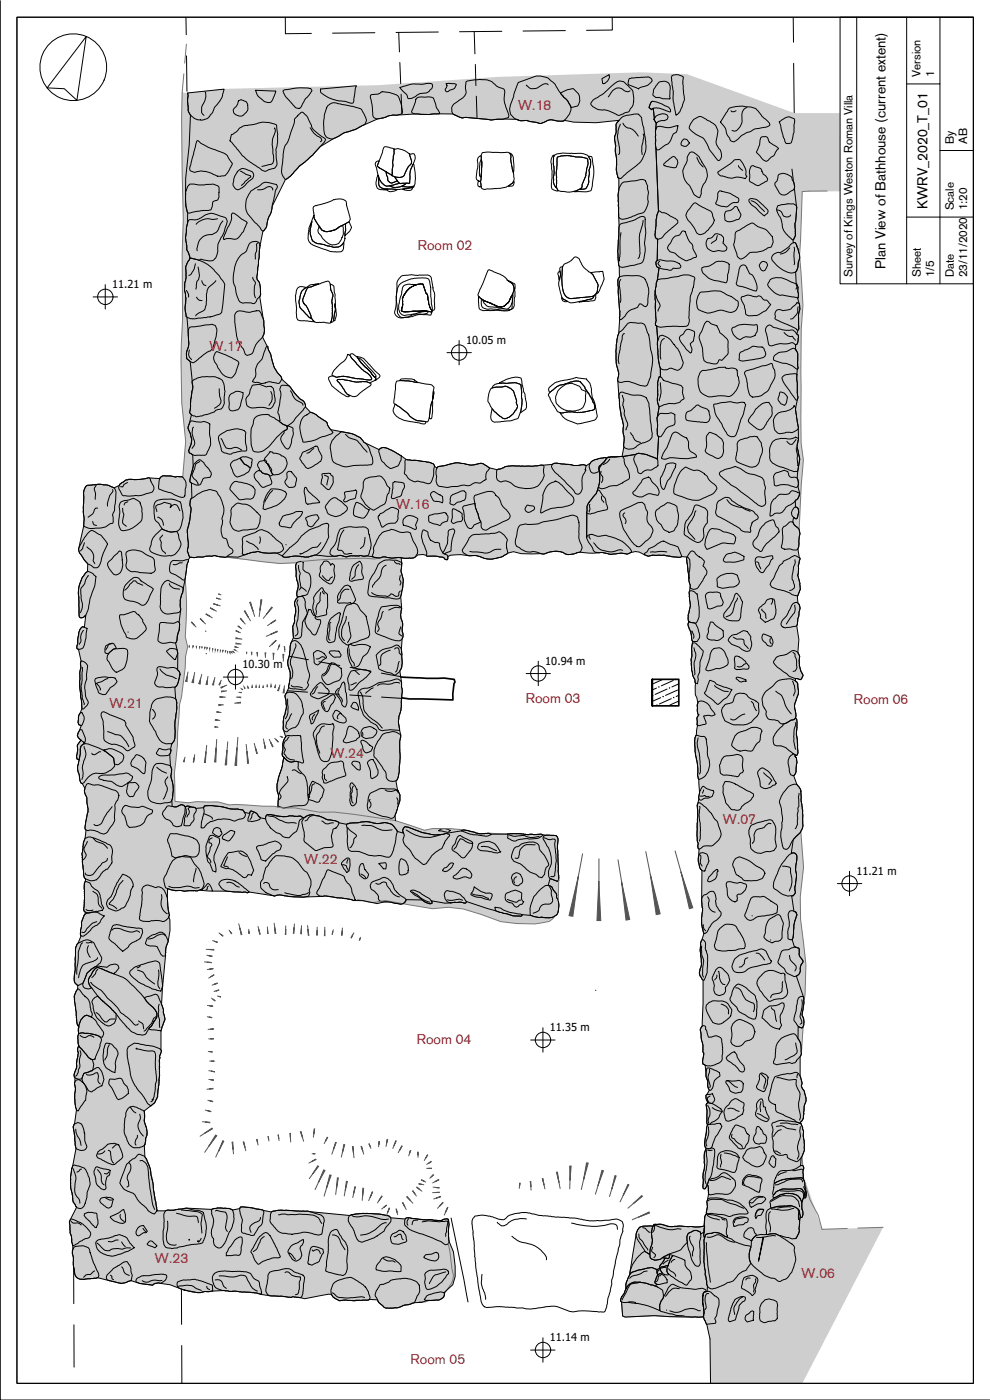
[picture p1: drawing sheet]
<svg xmlns="http://www.w3.org/2000/svg" width="297mm" height="420mm" viewBox="0 0 297 420" stroke-linecap="round" stroke-linejoin="round" font-family="sans-serif">
<defs><g id="words">
<g font-size="4.2" fill="#bc2332">
<text x="155.4" y="33.1">W.18</text>
<text x="125.3" y="75">Room 02</text>
<text x="62.9" y="105.4">W.17</text>
<text x="118.9" y="152.9">W.16</text>
<text x="32.8" y="212.5">W.21</text>
<text x="157.8" y="211.1">Room 03</text>
<text x="256.2" y="211.2">Room 06</text>
<text x="99.2" y="227.5">W.24</text>
<text x="216.8" y="247.3">W.07</text>
<text x="91.3" y="259.3">W.22</text>
<text x="125.1" y="313.2">Room 04</text>
<text x="46.4" y="378.9">W.23</text>
<text x="240.5" y="383.6">W.06</text>
<text x="123.2" y="409.5">Room 05</text>
</g>
<g font-size="4.2">
<text x="278.3" y="62.7" transform="rotate(-90 278.3 62.7)">KWRV_2020_T_01</text>
<text x="265.7" y="80.7" transform="rotate(-90 265.7 80.7)">Plan View of Bathhouse (current extent)</text>
</g>
<g font-size="3.5">
<text x="276.2" y="23.2" transform="rotate(-90 276.2 23.2)">Version</text>
<text x="280.2" y="23.2" transform="rotate(-90 280.2 23.2)">1</text>
<text x="286.2" y="43.2" transform="rotate(-90 286.2 43.2)">By</text>
<text x="290.2" y="43.2" transform="rotate(-90 290.2 43.2)">AB</text>
<text x="286.2" y="63.2" transform="rotate(-90 286.2 63.2)">Scale</text>
<text x="290.2" y="63.2" transform="rotate(-90 290.2 63.2)">1:20</text>
<text x="255.8" y="83.2" transform="rotate(-90 255.8 83.2)">Survey of Kings Weston Roman Villa</text>
<text x="276.3" y="83.2" transform="rotate(-90 276.3 83.2)">Sheet</text>
<text x="280.3" y="83.2" transform="rotate(-90 280.3 83.2)">1/5</text>
<text x="286.2" y="83.2" transform="rotate(-90 286.2 83.2)">Date</text>
<text x="290.2" y="83.2" transform="rotate(-90 290.2 83.2)">23/11/2020</text>
</g>
<g font-size="3.3">
<text x="33.7" y="86.4">11.21 m</text>
<text x="139.9" y="103.2">10.05 m</text>
<text x="72.8" y="200.5">10.30 m</text>
<text x="163.6" y="199.4">10.94 m</text>
<text x="257" y="262.5">11.21 m</text>
<text x="165" y="309.4">11.35 m</text>
<text x="165" y="402.5">11.14 m</text>
</g>
</g></defs>
<!-- layer: Layer 1 -->
<path d="M85.6 53.8l1.4-.9 1-1a11.1 11.1 0 0 1 3.7-3.5l2.2-2 2.1-2.4 4.8-2.8a13.8 13.8 0 0 1 5.7-2.3l2.2-1.3 4.7-2 1.7-.3a7.4 7.4 0 0 1 4-.8l6.1-.4 2.6 .2 2.7-.2 5.4 .1 2.7 1.2 1-.2 7.7 .8 2.3-.3 5.3 .1 1.3 .4a6.7 6.7 0 0 1 3.7 .4l1.1 .1a2.43 2.43 0 0 0 2.4-.2 4.1 4.1 0 0 1 4-.2h1.6l.3-.2 2.8 .5 6.7 .2 6.9-.7a2.3 2.3 0 0 0-.9 2.6v.9a6.3 6.3 0 0 0-.1 4.4l-.1 1.6 .4 3.7a6.2 6.2 0 0 0 .3 3.6v.3l.3 .2v3.6l-.2 1.7 .3 9.2-.4 7.7 .2 3.8 .3 .5v3.2l-.4 .6-.1 1.7 .7 8-.4 6.6a23.9 23.9 0 0 0-.6 9.6l.6 2.3-.3 2.1 .6 8 .4 2.2a15.5 15.5 0 0 1 .6 5.5l.4 1.8-.1 2.5-.6 2.9-3.3 .2-.9 .1-.4 .3-.7-.2-2.4 .6a2.49 2.49 0 0 0-1.8 1l-1.3 .8-1-.3-2.8 .3-4.3-.6a2.12 2.12 0 0 0-2 .2l-3.2 .2a19.2 19.2 0 0 1-5.9 .3h-.8a9.9 9.9 0 0 0-5.8 .9l-.9 .2-2.6-.7a3.2 3.2 0 0 0-3.8-.9l-1.2 .2-1.3-.1a9.6 9.6 0 0 0-6.9 .3l-1.9 .3-.3 .4-.8-.5a2.08 2.08 0 0 0-2.2-1.3l-6.2-.7-2.7-1.8a9.3 9.3 0 0 0-4.4-1.8l-1.1 .6-4.6-2.2a5.9 5.9 0 0 0-3.6-2.6l-6.3-1.2-1-1.4a2.74 2.74 0 0 0-2-2l-.3-.2a4.7 4.7 0 0 0-2.7-1.6l-1.6-1.7a2.42 2.42 0 0 0-1.7-2.4l-3.1-3.7-2.3-2.2-.3-.8a8.8 8.8 0 0 1-2.3-3.8l-.7-2.9-.6-1.1-.3-1-1.6-3 .5-.9 .1-1.6-.2-2.5-1.2-7.1 .1-.2a6.1 6.1 0 0 0-.9-5.1l.9-10 .9-4.4 .3-.2a3.9 3.9 0 0 0 1.1-3l1.1-2.6 .2-1.6zM56.9 167.2h3.6l1.3-.3h1.9l.4-.2 1.9 .4 1.6 .1 .4-.2 .7 .4 15 1.8 5.2-.2-.3 1.2 .3 3.7a4.5 4.5 0 0 1 .1 3.9v.9l.4 .4-.4 .4a2.44 2.44 0 0 0-.4 3l-.3 3.9a9.1 9.1 0 0 0-.3 4.9l-.9 2.2-.3 3.1a5.4 5.4 0 0 0 .2 5v2.1l-.4 2.6-.9 1.9a2.03 2.03 0 0 0 .1 2.2 11.7 11.7 0 0 1-.8 5.2l-.1 3.2 .8 2.3a5.4 5.4 0 0 0-.9 4.1l-.2 1.1 .1 .6 .5 .4-.7 3.2a15 15 0 0 0-1.4 6.9l.4 1.2-.2 3.5-12.6-.7-2 .1-3.4-.9-6.3-.1-2.5 .4-4-.4-.2-8.5 .9-8.7 .1-3.7 .5-8.3a82.5 82.5 0 0 0 1.8-14.3l.7-2.9-.8-3.1a96.4 96.4 0 0 0 0-17.5l.5-4zM54.6 27.8l-.2 7.4 .5 30.6-.3 10.4 .1 19.6-.4 12.4 .2 12.6 1.2 11.6-.9 10.8-4.8-.4a1.6 1.6 0 0 0-2.1 .8l-3.5-.3-3.7 .6a4.4 4.4 0 0 0-4.9 1.7l-1.6 .8-.5-.3a12 12 0 0 0-7.8-.3l-.5 .7-.4 1.3 .1 9.8-1.6 7a3.6 3.6 0 0 0 1.3 2.6l1.5 2-.1 2.3a9.4 9.4 0 0 0-2.6 8.5l.1 4a.99 .99 0 0 0 .6 1.4l.7-.2 .7-.6-.4 3.6h-.8l-.6 .7-.3 .9-.4 3.7a.93 .93 0 0 0 .3 1.3l.8 3.6-.2 .8 .1 1.2a32.6 32.6 0 0 0 .3 11v1.2l-.8 1.9-.2 1.5a1.14 1.14 0 0 0 .8 1.7l-.5 1.5a1.71 1.71 0 0 0 .5 2.9l-1.1 1.6v1.6l-.2 2.2 .7 .4-.3 1.6a4.3 4.3 0 0 0 .3 3.1l.3 1.8 1.4 2.2a2.89 2.89 0 0 0 .6 2.7v1.4a8.9 8.9 0 0 1-.2 5.3l-.1 .8a2.71 2.71 0 0 0 .1 2.2l-1.2 7.1 .3 4.8a4.3 4.3 0 0 0 .7 2.8l-.4 2.2 .1 4.5-.2 2.2a.83 .83 0 0 0 .5 1l-.1 .7-1.1 2.4v1.5a3.4 3.4 0 0 0-.1 2.6l-1.1 2.3a9.3 9.3 0 0 0-.7 4.6l-.1 4.4a3 3 0 0 0 .9 3.6l-.1 1.2a5.8 5.8 0 0 0-.6 5.4l.3 2.6a6.1 6.1 0 0 0 .7 3.4l-.1 .4 .1 1.5-.3 1.3 .1 1.6a1.42 1.42 0 0 1-.2 1.7 9.6 9.6 0 0 1-.3 4.4l.1 1-.9 2.4 .3 .8-.1 1.6a6.1 6.1 0 0 1 .1 3.6l.1 2.7 .4 1.7-.6 4.3-.4 .9 .9 6.4-1.4 6.2-.3 4.1 .8 5.7 1 1.6-2.1 4.5 .2 3.1 .4 1.3v1.3a3.1 3.1 0 0 1 .3 3l.3 2.5-.1 1.7 .3 1.5a2.51 2.51 0 0 0 3.5 2.7l3.6-.4 5.7 1.4a4.6 4.6 0 0 0 4-.5 21.7 21.7 0 0 0 6.8 1.3l.8-.5 .9-.2 .5 .2a22.7 22.7 0 0 1 6.3 1.7l5.1 1.1 1.9-.3 5.6-.3 2.4 .3 1.1-.2 5.6 .5 5 1 3.5 .1 2.8 .3 .6-.2 3.5 .6 7.1-1.3h.9l.4 .7 .4 .3a2.87 2.87 0 0 0 3 .7l3.3 .3 .2-.2 3.7-.1 .3-.2 2.5 .2 .3 .7 1.1 .9a2.67 2.67 0 0 0 3 .8l1.9-.1 1.8-.8 1.1-.1 1.7-.5a8.2 8.2 0 0 0 4.2-.8h2a2.63 2.63 0 0 0 3-1.7l-.2-.6 2.7-2.4 .7-2.4v-3.1l-.5-4.3-1.4-3.5-.1-2.8 .2-1.9-.2-1.3a1.02 1.02 0 0 0-1.7-.2l-1.3 .3-7.8-.7a2.05 2.05 0 0 0-2.2 .2l-4.4-.4-.7-.6-2.8-.5-5.7-.1-3 .5-12.6-1.3-8.4-.3-2.5 .6-5.9-1.3-2.6-.2a.69 .69 0 0 0-1 .5l-2.2 .4-1-.5-2.5-.1h-1l-1.7 .4-7.7-.4-3.6 .7-5.2 .1-1.9-12.4-1.1-2.8-.6-.9-.1-3.5 .3-2a5.4 5.4 0 0 0-.2-4.7l-.2-.6 .1-3.1 3-2.3 .4-.9a2.9 2.9 0 0 0 .6-2.4l.5-4.9v-5.9l.6-1.5-.1-6 .5-1.8a3.6 3.6 0 0 0 .1-3.9l.1-.8-.6-1.5 .3-5.4 1-9.4a7.4 7.4 0 0 1 .7-4.1 12.7 12.7 0 0 0 .3-7.6l.1-.4-.4-1.5-.2-3.8v-2.5l2.4 .6 1.1-.1 1.6 .3 1.5-.2h2.4l.5-.2 13.1 .7 .8-.1 .5 .2 .7-.2 7.5 1.2 .3-.1a10.4 10.4 0 0 1 4.7 .3l4 .1 6.5-.3 3.5 .6 2.6 .1 2.1 .6a14.6 14.6 0 0 1 5.3 .6l1.8 .3 2.3-.5 2.1 .2 12.3 1.9 4.7-.5 4.4 .6 5.3 1.6 6 2.2 4.7 .5a25.1 25.1 0 0 0 9.9-.6l1.6-1.6a2.78 2.78 0 0 0 1.2-2.8v-8.8l-.4-8.7 .1-1.8a1.49 1.49 0 0 0-.2-1.7 1.49 1.49 0 0 0-1.7-.4h-2l-1.1-.4-4.3 .1-4.1-.3-1.8 .2h-4.8l-.7-.3-2.4 .2-4.5-1.1-4.3-.4-5.6-.1-2.5 .5-8.7-2.8a5.1 5.1 0 0 1 .4-3.2l.9-2.6 .1-1.8a7.3 7.3 0 0 1-1.1-4.5l.5-1 .3-1.4 .3-4.3-.1-5.1 .3-1.9-.4-2.2a9.5 9.5 0 0 1 .5-5.5l.3-5.7-.6-5.9a6.8 6.8 0 0 0 .5-4.6l.1-4.9a4.4 4.4 0 0 0 0-2.9 4.6 4.6 0 0 0-.4-3.5l-.1-.9 .4-1.8-.3-3.7a11.8 11.8 0 0 0 .3-6.9l-.2-.8 .2-2.2-.2-1.7 3.3 .2 .9-.4a2.86 2.86 0 0 1 3.7-.2l2-.1 2.1 .3a1.38 1.38 0 0 1 1.3 .8h.6l.1-.9 .9-.4a17.9 17.9 0 0 1 6 .2l1.7-.1a9.1 9.1 0 0 0 9.5-.8l1.6-.4 2.3 .6 6.6 .1a7.5 7.5 0 0 1 7.1 .1l2-.1 2-.5a18.3 18.3 0 0 0 6.1 .1h.6a8.9 8.9 0 0 0 5.7 .1l1.7 .3 .7-.2a4.3 4.3 0 0 1 5 .6l.6 .3 1.2-.3h3.7l3.6 .6 3.2-.1-.1 .6 .6 6.3 .5 1.6-.3 2.5a12.7 12.7 0 0 1-.3 6l-.1 1.7 .2 .6a4.5 4.5 0 0 0 .7 3.4l.5 2.6-.3 2 .1 2.4-.3 1.1 .1 3 1.2 4v3.5l.4 1 .3 1.5-.2 .7 .1 .7a2.46 2.46 0 0 0 .4 2.2l-.6 1 .1 1.9 .2 .2-.4 3-.5 .9v1.8l.3 3.4 .6 2.8v3l.3 1.3 .2 4-.7 4 .2 2.8-.3 6.1 .4 2.3-.1 1.3 .4 .4-.2 3.7 .4 1.9 .7 1.2-.1 8.9 .3 2.8-.4 4 .8 2.8-1.1 3.1-.1 2 .4 4.1-.4 1.5a2.95 2.95 0 0 0 .9 3.4v7.1l-.3 6.7a2.15 2.15 0 0 0-.3 2.5l.1 1.8 .5 1.5-.1 1.7 .3 .5-.3 2.5a.82 .82 0 0 0 .7 1.2l.3 3.4a5.5 5.5 0 0 1 .6 3.3l.4 .9-.8 1.3a2.21 2.21 0 0 0 .3 2.4 1.04 1.04 0 0 0-.4 1.5l.2 .7-.1 3.6 .1 .7 .3 .1-.4 .8-.6 4.1a2.12 2.12 0 0 0 .5 2.2l-.6 1.4 .1 3.8-.5 2.4v3.7a.54 .54 0 0 0 .2 .8 .54 .54 0 0 0 .7-.5l.3-.6 .3 .2 .2 2.3-.6 2.5 .2 1.5-.3 2a4.8 4.8 0 0 0-.6 3v.8l-1.9 .3-5.6-.3-1.2 .1a10.1 10.1 0 0 1-4.6-.7l-.9 .1a.92 .92 0 0 0-1.3 .6l-1.2-.1a3.3 3.3 0 0 0-3.3 1.1l-.4 1-2 12.4-.3 .7a5.5 5.5 0 0 0-.9 3.7l-1.6 3.3 .3 .6 .4 4.2 .7 .3 8.8-.4 11.1 .5 3.6-.2 1 2.3 1 4.4 .2 13.3h27.5l24.3-46.8-18.4 .6-5.7-16.9 .2-1.5-.5-3.6 .7-1.6v-2.1l-.3-2.1v-1.8l-.7-2.1-.3-.1 .3-.5a2.58 2.58 0 0 0 .8-2.3l.2-2.6a4.3 4.3 0 0 0 0-4l-.8-1.6 .1-1.1-.6-2v-5.9l.4-.9 .6-7-.1-1.1 .3-1.4-.2-1a4.5 4.5 0 0 1 0-3.2l.2-1.3a74.4 74.4 0 0 0-.9-24.8l-.2-5.4 .1-3.2 1-7.8-1-10.5 .7-1.7-.1-4.8-.5-2.6v-3l-.3-.8-.9-1.1-1-2.8 .2-.1a5.9 5.9 0 0 0 .6-3.2l.2-.5-.2-1.6-.4-.4 .1-.4a.72 .72 0 0 0 .8-.3 .72 .72 0 0 0 0-.8l-.2-3.8-.3-1.3 .2-3.8-.1-.7-.4-.3 .2-1-.2-1a7.4 7.4 0 0 1 .9-5.2l-.1-2a2.11 2.11 0 0 0-.8-2v-.7l1.2 .2a1.11 1.11 0 0 0 .9-1.5l-.9-2.6 .1-2.7-.5-1.2 .2-3.9-.6-4.1 .7-4.1a2.45 2.45 0 0 0 .1-2.2l-.4-.6-.2-2.1 .2-.1a4.2 4.2 0 0 0 .6-3.6 8.9 8.9 0 0 1-.4-4.6l-.1-.8 .5-2-.2-.4-.4-2.6 .2-.7 .1-2.8 .3-1-.3-1.4 .7-13.4 .6-7.4-.7-5.1-.1-7.3 .2-27 .5-7.1-1-15 .8-19.1h11.4l-.1-23.5h-13.6l-32.3-11.6-13.8-.6-42.9 1.4-36 2.5-46.1 1.1-11 1.2z" fill="#cecece"/>
<g fill="none" stroke="#000" stroke-width=".3">
<path d="M56.3 27.9l.1 3.8a3.3 3.3 0 0 0 .8 2.8l-.4 9.1-1.1 9.9v7.2l.6 3.1v3.3l-.4 2.5a12.4 12.4 0 0 0 .1 4.8v.6l.7 1.4a1.38 1.38 0 0 1-.3 2.1 4.1 4.1 0 0 0-.6 3.5v1.5a11.7 11.7 0 0 0 0 6v.6a7.9 7.9 0 0 0 .3 5.1l.4 5.5a8.9 8.9 0 0 1-.6 5.3l.1 .5a1.73 1.73 0 0 0 1.1 2l.6 6.3a13.1 13.1 0 0 1-.5 5v2.6a1.71 1.71 0 0 0 .2 2.1l-.6 2.7a2.29 2.29 0 0 0 .3 2.8 5.7 5.7 0 0 1-.5 5.1 .94 .94 0 0 0 .9 1.2l.3 .2 .2 3.5-.9 3.8a.82 .82 0 0 0 .3 1.2l.2 4.5-.4 .4a3.1 3.1 0 0 0 .1 2.7l-.3 3.3-.8 3.2 .3 4-.3 2.4 .4 1a1.07 1.07 0 0 0 1.4 .8l5.7-.4 .4-.2 2.1 .4a2.1 2.1 0 0 0 1.9-.1l3.3 .2 3.9-1.3 .9-.2a3.1 3.1 0 0 1 2.7 .2l2.7 .1a3.7 3.7 0 0 1 3.1 .8 2.04 2.04 0 0 0 2.4 .2l1.9-.1 2.1 .2a6.2 6.2 0 0 0 3.3-.5l3.7 .4 3.1-.2a3.3 3.3 0 0 1 2.4 .3l1.6-.3 2.4 .1 .5-.2 3.6 .3 .7 .3a3.7 3.7 0 0 0 2.5-.2l2.7 .4 2-.2 1.8 .3 2.2-.1 1-.3a2.86 2.86 0 0 1 3.7-.2l2-.1 2 .3a1.38 1.38 0 0 1 1.4 .7l.5 .1 .2-1 .9-.4a17.9 17.9 0 0 1 6 .2h1.7a9.1 9.1 0 0 0 9.4-.8l1.7-.4 2.2 .6 6.7 .1a7.5 7.5 0 0 1 7.1 .1l1.9-.1 2-.6a18.3 18.3 0 0 0 6.2 .1h.6a8.9 8.9 0 0 0 5.6 .2l1.7 .3 .7-.3a4.3 4.3 0 0 1 5 .7l.6 .2 1.3-.3h3.6l3.6 .6h3.3l-.2 .6 .7 6.2 .4 1.6-.3 2.6a12.7 12.7 0 0 1-.2 6l-.1 1.6 .1 .7a4.5 4.5 0 0 0 .7 3.4l.5 2.5-.3 2 .1 2.5-.3 1.1 .2 3 1.2 4-.1 3.5 .5 .9 .3 1.6-.2 .6 .1 .8a2.46 2.46 0 0 0 .4 2.1l-.6 1.1v1.9l.2 .1-.4 3.1-.4 .9-.1 1.8 .3 3.4 .6 2.8v3l.4 1.3 .2 4-.7 3.9 .2 2.9-.3 6 .4 2.4-.1 1.2 .4 .5-.3 3.6 .5 2 .6 1.1-.1 9 .3 2.8-.3 4 .7 2.8-1 3-.1 2.1 .4 4.1-.4 1.5a2.95 2.95 0 0 0 .8 3.3v7.1l-.2 6.8a2.15 2.15 0 0 0-.3 2.5l.1 1.7 .4 1.6v1.7l.3 .5-.4 2.4a.82 .82 0 0 0 .8 1.3l.2 3.4a5.5 5.5 0 0 1 .6 3.2l.4 .9-.8 1.3a2.21 2.21 0 0 0 .4 2.4 1.04 1.04 0 0 0-.4 1.5l.1 .8-.1 3.6 .2 .6 .2 .1-.4 .9-.5 4.1a2.12 2.12 0 0 0 .5 2.1l-.7 1.4 .1 3.8-.5 2.4v3.7a.54 .54 0 0 0 .3 .9 .54 .54 0 0 0 .7-.6l.2-.6 .3 .2 .2 2.4-.5 2.5 .2 1.4-.3 2.1a4.8 4.8 0 0 0-.7 3l-.1 3.6 .2 .6 .1-.2-.3 1.2v6.1l.4 3v1.2l.7 3.3-.1 1.6a1.15 1.15 0 0 0-1.3 1.4l-.1 1.8 .4 3.2a3.8 3.8 0 0 0 .7 3.2l1.1 4.6M56.3 27.9l10.9-1.1-.7 2.7-1.1 1.6a5.9 5.9 0 0 0-1.8 2.9l-.1 .2a3.9 3.9 0 0 1-4.6 1.6 3.9 3.9 0 0 1-2.5-4.2zM71.5 30.3l1-.3a1.74 1.74 0 0 1 1.8 1.6 2.54 2.54 0 0 1-2.6 3.2 1.51 1.51 0 0 1-1.4-.8 1.51 1.51 0 0 1 .1-1.6l.9-1.1zM76.6 27.1l6.1 .2-.4 1.5a2.8 2.8 0 0 1-1.4 2 5.3 5.3 0 0 1-3.8-2.4zM85 27.2l.3-.2 3.6-.6 2.3-.1 2 .2 .3 .9-.9 1.3-.9 .9-.7 1.1a2.24 2.24 0 0 1-1.5 1.9 4.3 4.3 0 0 1-2.3-2l-1.6-1.7zM89.4 34.6l.8-.7a.81 .81 0 0 1 1.3 .4l.8 .9 .5 1.1a8.1 8.1 0 0 0 2.8 4l2 1.4-.1 .5-3.6 4.3-2.9 2.5a9.4 9.4 0 0 0-3.2 3.1l-.8 .9-1.4 .9-.5-.8a4.3 4.3 0 0 1-.3-4v-1.2a8.4 8.4 0 0 1 1.7-5.7l1.8-5.2 .1-1.3zM96.2 26.7l10.7-1-.3 1.1-.4 3a.89 .89 0 0 1-.3 1.1 .89 .89 0 0 1-1.1-.1l-1.4-.4-2.6-.3-2.8-1.1a2.2 2.2 0 0 1-1.8-2.2zM98.4 31.7a4.1 4.1 0 0 1 4.3-.3l3 .5 1.1 .4a2.01 2.01 0 0 1 2.2 1.6l.3 .6a1.99 1.99 0 0 1-.2 3 17.7 17.7 0 0 1-6 2.5 7.9 7.9 0 0 1-3.9 1.7 2.68 2.68 0 0 1-2-3.3l.1-3.9zM111.2 28.6l.4-.2a4.4 4.4 0 0 0 3.1-.9l2.8 .5a2.8 2.8 0 0 1 2.7 2.6l.4 1.9a1.34 1.34 0 0 1-.2 1.7l-1.1 .3a8.3 8.3 0 0 0-4.5 .9l-.3 .1a1.73 1.73 0 0 1-2 0 1.73 1.73 0 0 1-.7-1.9l-.2-2.2-.5-2.1zM120 26.2l3.3-.9 4.1-.1a2.3 2.3 0 0 1 2.3 .2l.1 .2a3.1 3.1 0 0 1-3.6 2.5l-.8 .3a4.2 4.2 0 0 1-2.9 1.1 3.1 3.1 0 0 0-1.6-2.2zM125.1 29.4l.7-.3 1.9 .1a1.97 1.97 0 0 1 2.9 1.6l.4 1.7 .9 1.6-3.2 .3-3.3-.2a1.88 1.88 0 0 1-1.9-.7l1.1-2.7 .2-1zM133.8 25.1h1.2a2.06 2.06 0 0 1 1.9 .4 2.05 2.05 0 0 1-2 1.6 .68 .68 0 0 1-1.1 .3 .68 .68 0 0 1 .1-1.1l.2-.7z"/>
<path d="M139.9 24.5a11.7 11.7 0 0 1 7.8 .1 7.3 7.3 0 0 0 3.6 2.2l.1 .8a11.2 11.2 0 0 0 1.3 6.9l-.1 .5a3.3 3.3 0 0 1-2.4 .8l-2.8 .2-7.9-.7a1.64 1.64 0 0 1-1.7-.2l-1.6-.7a2.18 2.18 0 0 1 .7-3.7l.4-.2a5.2 5.2 0 0 0 2.5-2.6l-.1-2.2zM155.5 24.8l5.4-2a5.9 5.9 0 0 1 5.1 2l.5 .5a16.8 16.8 0 0 0 3.9 5.1 3.6 3.6 0 0 1-.5 5.1 2.42 2.42 0 0 1-2.9 .8l-.9-.2a3.4 3.4 0 0 0-2.9 .6 3.9 3.9 0 0 1-2.9-.1h-.4a6.7 6.7 0 0 0-3.7-.4 3.6 3.6 0 0 1-2.7-5.6zM168.1 27.9l2.2-1 1.7-.3 1.5 1.5a3.9 3.9 0 0 1-.1 3.7l-2.1 .5a12.3 12.3 0 0 0-3.1-4.2zM177.9 30.1l3.6-2.4a15.9 15.9 0 0 1 4.3-3.4 4.1 4.1 0 0 1 3.3 2.1l.3 .4a5.5 5.5 0 0 1 .5 4.7l-.8 1.1a1.31 1.31 0 0 1-1.5 1.2 2.58 2.58 0 0 1-3.5 .1 7.7 7.7 0 0 0-4.2-1 2.96 2.96 0 0 1-2.7-1.8zM180.6 23.6l2.2-1.2a2.17 2.17 0 0 1-2 2.6zM186.4 35.4a9.5 9.5 0 0 1 5.2-1.1l.9 1 .7 3.5a15.6 15.6 0 0 1 .3 7 5.5 5.5 0 0 1-2.3 3.6l-4.1 3.3a.99 .99 0 0 1-1.4 .7l-.4-.2v-.6a6.7 6.7 0 0 1-.3-3.5l-.4-3.5 .1-1.6a7.6 7.6 0 0 1 .2-4.7l-.1-.6a2.59 2.59 0 0 1 1.2-2.9zM188.8 23.7l.8-.4 3.7-.1a1.72 1.72 0 0 1 2.4 1 3.8 3.8 0 0 1-3.4 2l-.7 .5-2.3-1a1 1 0 0 1-.7-1.6zM195.5 30.6a4.1 4.1 0 0 1 2.7 .4l.7 .4a3.7 3.7 0 0 1 2.3 1.7l-.1 .5h-.2l-1.3-.5a4.1 4.1 0 0 0-4-.3l-.1 .1-.7-.6zM195.7 30.4l-.4 .4-.5 1.5 .7 .6 .5-.4 .3 3.1a3.8 3.8 0 0 1 .3 3.9l1 23.8a20.8 20.8 0 0 0-1 6.6 1.28 1.28 0 0 0 .7 1.9l-.1 6.4a1.31 1.31 0 0 0 .5 2.2l-.7 4.3a17.3 17.3 0 0 0-.4 6.4l.1 3.6a3.7 3.7 0 0 1-.1 2.5l.1 .4 .3 .2 .5 9.6 .6 3 .1 2.7-.2-.1a10.3 10.3 0 0 0-.6 5.4l-.2 1.9 .6 1.7-.7 3.4 .2 2.2-.1 2.4 .1 .6 .3 .4-.4 6.8-.7-.4a11.2 11.2 0 0 0-5.3-1.3l-4.5 .9-2.5 .1a2.25 2.25 0 0 0-2.4 .7l-1 1.3a1.98 1.98 0 0 0-.9 2.6v2.9l-.2 1-.8 2.5-.9 1a5.8 5.8 0 0 0-2 4.7v7.5l.1-7.4M196 32.5l.3 3.1M196.7 35a2.63 2.63 0 0 1 3.6-.2 1.27 1.27 0 0 1-.5 1.2 1.27 1.27 0 0 1-1.3 .2l-1 .3-.6 .5-.7-1.2zM196.9 37l-.2 2"/>
<path d="M197 38.2a3.7 3.7 0 0 1 2.8 .1h1.4l2.2-.5-.2 1.2a1.6 1.6 0 0 1-1.2 1.2l-.4 .9a3.4 3.4 0 0 1-2.4 2.7l-1.2 .9a.67 .67 0 0 1-1.1-.1l-.3-1.4v-3.7zM197.5 24.9a2.16 2.16 0 0 1 2.7-.2 2.16 2.16 0 0 1 .8 2.6v2.4l-2.2-.1-.8-.3a1.56 1.56 0 0 1-2.1-1.1 5 5 0 0 1 1.6-3.3zM201.6 22.7a3.3 3.3 0 0 1 3.4 .4l-.1 2 .2 2.3a5.4 5.4 0 0 1-.1 3.5l-.4 1.2a3.7 3.7 0 0 1-1.8 2.4l-.8-4.1 .1-2.9-.7-4.3zM208.1 35.9a2.71 2.71 0 0 1 3.7-.1l1.5 .9a3 3 0 0 1 2 3.3l-.3 1.7a3.3 3.3 0 0 0 1.1 3.2 2.41 2.41 0 0 1-.4 3.3l-.5-.3-2.2-2.8-.4-.9a5.5 5.5 0 0 0-3.8-3.9l-1.2-.9a1.69 1.69 0 0 1 0-2.7zM218.9 32.4a12.4 12.4 0 0 1 7.9 .2l2.1 2.5a5.4 5.4 0 0 1 2.1 2.3 4.1 4.1 0 0 1-3 1l-.3 .2a2.95 2.95 0 0 0-2.4 .8l-1.1 .3a9.7 9.7 0 0 0-3.3 2.5l-.7 .4-.6-.2-.5-.3-.2-.5a5.9 5.9 0 0 1-1.3-3.2l-1.4-1.8zM233.8 36.6a4 4 0 0 1 3.4-1.4l.4 .2a.96 .96 0 0 1 .8 1.5l-.2 1.1 .1 1.7-.5 1.9a1.34 1.34 0 0 1-1.7 1.5h-.3l-.3-.6-.6-1.5zM56.8 55.4l1.1-.2a10.2 10.2 0 0 0 4.2 .1 4.2 4.2 0 0 1 3.5 .7v3.4a1.3 1.3 0 0 1-1.4 1l-.4 .3-.1 1a1.43 1.43 0 0 1-1.3 1.5h-2.1l-2.4 .5a1.17 1.17 0 0 1-1.7 0l-.5-3.2a6.6 6.6 0 0 1 .6-4.6zM59.1 42.2h.4l.7 .8 3.6 1.7a10.8 10.8 0 0 1 4.5 2.2l.8 1.4a.99 .99 0 0 1 .2 1.7l-.5 .9a2.52 2.52 0 0 1-2.7 2h-.9a8.8 8.8 0 0 0-5.7-1.4 1.86 1.86 0 0 1-2.6-.7l.1-.8zM69.4 40.4l1.5-.8a4.8 4.8 0 0 1 4.1-2.1l1.2-.2a8.6 8.6 0 0 1 6.8 .2l.2 3.2a8.2 8.2 0 0 1-.4 4.3l.2 3a1.86 1.86 0 0 1-1.6 2.7l-.7 .2a1.82 1.82 0 0 1-2.8-.4 23.1 23.1 0 0 1-7.8-7.1l-1.1-1.2zM71.5 51.2a2.19 2.19 0 0 1 2.8-.2 1.6 1.6 0 0 1 1.7 2.2l-3.2 3.1a1.93 1.93 0 0 1-2.1 .4 2.91 2.91 0 0 1-.5-3.2zM75.3 57.4l2.4-1.5a2.7 2.7 0 0 1 3-1.1l.8 .2a1.41 1.41 0 0 1 1.7 1.3l-.6 1.3-1.2 5.9-1.1 2.6a3.7 3.7 0 0 1-1.3 3.2l-.5-.2-1.5-1.9a9.5 9.5 0 0 1-3.3-4.7v-.8a7.3 7.3 0 0 1 1.6-4.3zM85.6 53.9l1.4-.9 1-1.1a11.1 11.1 0 0 1 3.7-3.5l2.2-1.9 2.2-2.5 4.7-2.7a13.8 13.8 0 0 1 5.7-2.4l2.2-1.2 4.7-2.1 1.7-.3a7.4 7.4 0 0 1 4-.8l6.1-.3 2.6 .2 2.8-.2h5.3l2.7 1.2 1.1-.2 7.7 .8 2.2-.2h5.3l1.3 .4a6.7 6.7 0 0 1 3.7 .4l1.1 .1a2.42 2.42 0 0 0 2.5-.1 4.1 4.1 0 0 1 3.9-.3l1.6 .1 .3-.3 2.8 .6 6.8 .1 6.9-.7a2.3 2.3 0 0 0-1 2.6l.1 1a6.3 6.3 0 0 0-.2 4.3l-.1 1.6 .4 3.7a6.2 6.2 0 0 0 .3 3.6v.3l.4 .2v3.6l-.3 1.8 .4 9.1-.5 7.7 .3 3.9 .2 .4v3.3l-.3 .5-.1 1.7 .6 8.1-.4 6.5a23.9 23.9 0 0 0-.6 9.6l.6 2.3-.3 2.2 .6 7.9 .4 2.2a15.5 15.5 0 0 1 .6 5.6l.4 1.8-.1 2.4-.6 3-3.3 .1-.9 .1-.4 .3-.6-.2-2.5 .6a2.49 2.49 0 0 0-1.8 1.1l-1.2 .8-1.1-.4-2.7 .3-4.3-.6a2.12 2.12 0 0 0-2.1 .3l-3.2 .2a19.2 19.2 0 0 1-5.9 .2h-.7a9.9 9.9 0 0 0-5.9 1l-.8 .2-2.6-.8a3.2 3.2 0 0 0-3.8-.8l-1.3 .2-1.2-.2a9.6 9.6 0 0 0-7 .3l-1.9 .3-.3 .5-.8-.6a2.08 2.08 0 0 0-2.2-1.2l-6.2-.8-2.6-1.8a9.3 9.3 0 0 0-4.5-1.8l-1 .7-4.6-2.3a5.9 5.9 0 0 0-3.7-2.6l-6.3-1.2-.9-1.4a2.74 2.74 0 0 0-2-1.9l-.3-.3a4.7 4.7 0 0 0-2.8-1.5l-1.5-1.8a2.42 2.42 0 0 0-1.8-2.4l-3-3.7-2.4-2.2-.3-.8a8.8 8.8 0 0 1-2.3-3.8l-.7-2.9-.6-1-.2-1.1-1.6-2.9 .4-1 .1-1.6-.2-2.5-1.2-7.1 .2-.2a6.1 6.1 0 0 0-1-5l.9-10.1 .9-4.4 .3-.2a3.9 3.9 0 0 0 1.1-3l1.1-2.6 .3-1.6z"/>
<path d="M112.9 48.6l.8-.3-.1 .5a1 1 0 0 0-.3 1.1 1 1 0 0 0 .9 .7l.7 .4a1.21 1.21 0 0 1 1.1 1.6l.3 .6a1.42 1.42 0 0 0 .7 1.5 1.42 1.42 0 0 0 1.7-.2l.5-.3 .7 .8-1.4 .4a3.9 3.9 0 0 1-3.2 .1 7.2 7.2 0 0 1-2.4-5.2 1.43 1.43 0 0 1 0-1.7zM113.4 52.5l.2 1a2.72 2.72 0 0 0 1 3l1.7 .2-.1 .2a3.8 3.8 0 0 1-3-.6 4.5 4.5 0 0 1 .2-3.8zM113.6 53.2a3.3 3.3 0 0 0 2.9 2.6h.1a4.8 4.8 0 0 0 4 .1l1.5 .2 1.9-.2 .2 .1-.7 .3-3.7 .6-3-.2a2.95 2.95 0 0 1-3.1-1.1zM115.3 44.1l1.4 .1 1.7 .6h-.2l-.4 3.7-.1 4.2-3.7-2.2a.94 .94 0 0 1-.8-.7 .94 .94 0 0 1 .4-1zM115.8 51.5l.8 .6a5.2 5.2 0 0 1 2.6 2.1l-.5 .3a1.67 1.67 0 0 1-2.1-.1l-.2-.3zM115.9 56.7l3.3 .2a2.36 2.36 0 0 1-3.3-.2zM116.9 55.8l3-.8h1.9a4.4 4.4 0 0 1-4.9 .8zM118.2 44.8l1.3-.2 1.6 .5a3.6 3.6 0 0 1 2.3 4l-1 1-.6 1.3a2.13 2.13 0 0 1-3.1 1.7l-.5-.1a.73 .73 0 0 1-.5-1.2zM120.8 56.8l3-.5a1.43 1.43 0 0 1-2 .8zM122.7 46.1l.6 .2a.98 .98 0 0 1 1.1 .2 .98 .98 0 0 1 .1 1.2l-.5 1.6a9 9 0 0 0-1.1 5.2l-.1 .5h-1.7a1.64 1.64 0 0 1-2.2-1.2l-.4-.7a2.42 2.42 0 0 0 3.4-2l.7-1.1a1.92 1.92 0 0 0 .5-2.9zM124 49.3l.1-.2 .1 .6 .3 1.9v2.8a1.55 1.55 0 0 1-2 1.7l-1.9-.2 .7-.4a1.05 1.05 0 0 1 1.5-.5l.1-.1 .1-1.3a6.2 6.2 0 0 1 1-4.3zM143.6 54.3a1.15 1.15 0 0 1 .8 1.6v.2a.89 .89 0 0 1-.9-.3 .89 .89 0 0 1-.1-1z"/>
<path d="M143.6 47.2l.2-.2a.41 .41 0 0 1 .6-.1 .41 .41 0 0 1 0 .6l.2 2.1-.3 4.3a.54 .54 0 0 1-.4 .6 .54 .54 0 0 1-.6-.4 3.4 3.4 0 0 1-.2-2.6v-.2a5.8 5.8 0 0 0 .1-3.3zM144.4 47.8l.2 1.8-.2 3.6a2.19 2.19 0 0 1-.6-2.1l.2-2.3zM144.7 45.9l1.3-.3 4.3 .2a3.2 3.2 0 0 1 2.8 .4l.2 .6v1.7l.8 3.4a3.3 3.3 0 0 1-.3 3.1l-2.5 1.3-4.9 .4a1.4 1.4 0 0 1-1.6 0 1.4 1.4 0 0 1-.5-1.6l.3-5.5-.3-2.7zM152.5 55.8l1.1-.7 .5-.7a1.04 1.04 0 0 1-.1 1.2 1.04 1.04 0 0 1-1.3 .2zM152.9 45.9a2.22 2.22 0 0 1 1.2 2.5v3.4l-.9-4.3a1.53 1.53 0 0 0-.3-1.6zM165.8 46.8l.5-.2-.2 .6-.1 2 .3 2.6a5.1 5.1 0 0 0 .9 5l.3 .5a1.71 1.71 0 0 1-1.8-.6 1.71 1.71 0 0 1-.2-1.9v-4.4a4.9 4.9 0 0 1 .3-3.6zM166.5 46.5l.6-.3 1.6-.3 3.6 .2a5 5 0 0 1 4.2 .8 4 4 0 0 1 .2 4.2l.1 1.3-.2 .9a3.4 3.4 0 0 1-1.1 3.4l-1.6 .2a1.35 1.35 0 0 0 .8-1.5l1.1-2.8 .2-1.6a5.2 5.2 0 0 0 .2-3.3 7.6 7.6 0 0 0-3.6-.6l-2-.4a6.4 6.4 0 0 0-3.4 .5l-.3 4.6 .1 4.5a4.3 4.3 0 0 1-.8-4.1l-.1-2.6a5.1 5.1 0 0 1 .4-3.1zM167.3 47.1l1.2-.3 1.9-.1 4.5 .6a1.27 1.27 0 0 1 1.5 1.5l-.6 3.9-1.1 2.5a1.54 1.54 0 0 1-1.4 1.9l-2.3 .6-1.6-.2a1.8 1.8 0 0 1-2.4-1.8l-.1-3.9zM176.5 46.9a.89 .89 0 0 1 1.1 .2 .89 .89 0 0 1 .2 1l.4 3.8-.5 3.5a1.71 1.71 0 0 1-1.9 2.2l-3.7-.1a6 6 0 0 1 3.4-.8 3.4 3.4 0 0 0 1.1-3.4l.2-.9-.1-1.3a4 4 0 0 0-.2-4.2zM186.8 54.8l.7-.2 3.2-.3a3.2 3.2 0 0 1 2.8-.2l.8 1.7-.1 .5 .4 1.5-.2 1.5a4.8 4.8 0 0 1-1.6 4.6l-1.2 .3a13.3 13.3 0 0 1-5.2 1.5l-.4-.2a3.7 3.7 0 0 1-.4-2.7l-.1-3.5a5.3 5.3 0 0 1 1.3-4.5zM196.8 44.4l.8 18.9M199.3 49.1l1.6-1.4a1.09 1.09 0 0 1 1-.6 1.09 1.09 0 0 1 1 .5 1.91 1.91 0 0 1-.3 2.7l-3.4-.6z"/>
<path d="M205 41.8a1.23 1.23 0 0 1 1.7 .9l.2 .2-.6 .7a1.29 1.29 0 0 1-2-.5zM207 45.8a1.96 1.96 0 0 1 2.3 .8l.5 .5 1.9 3.3a4 4 0 0 1-.7 4.9l-.5 1.5-.1 1.3-.5 1.3-.8-.4-1-.8-1-2.2a5.7 5.7 0 0 1-2.1-5.2 9.3 9.3 0 0 0 1.4-4zM215.3 51.6l4.3-2.8a1.91 1.91 0 0 1 2.4-.9 6.2 6.2 0 0 1 1.8 4.7l.3 .3-.5 .7-1.5-.4h-1.3a6.4 6.4 0 0 1-4.2-.4l-.7-.3zM215.6 57.5l.6-.2 2.9 .7 1.8 1.1a.87 .87 0 0 1 .7 1.1 .87 .87 0 0 1-1.2 .6 3.3 3.3 0 0 0-2.1 1.2l-1.8-.1-1.7-.7 .4-1.4 .1-1.8zM224.7 59.9a2.88 2.88 0 0 1 3.6 1.1l.7 .6a3.3 3.3 0 0 1 1.4 2l-.2 .5-.9 .7-2.5-2.4a3.4 3.4 0 0 1-2.1-2.5zM225.5 49.8l.5-.1 .4 .3a2.5 2.5 0 0 1 2.5 2.2l.2 .1a1.9 1.9 0 0 1 1.2 1.7l-.2 .4-1.5 .7a2 2 0 0 1-2.9-.2l-.3-.2a1.02 1.02 0 0 1-.4-1.5l-.1-2.1zM228.3 41.3a1.41 1.41 0 0 1 1.5-.3 1.41 1.41 0 0 1 .9 1.3l.1 .4 2.8 1.9-.9 1.1a1.7 1.7 0 0 1-1.3 1.4l-.7 .7a1.23 1.23 0 0 1-2.1-.2l-1.7-1.9 1-2.3zM233.6 52.4l1.2-.4 1.1 .2 1.5 .8 .3 .7a3.4 3.4 0 0 1 .4 3.2l-.7 .4a3.6 3.6 0 0 1-2.8 1.2l-.8-.6-1-1.8a1.35 1.35 0 0 1 .4-2zM237.6 50.8l.8 5.5a31.7 31.7 0 0 1 .4 9.9l-.3 .9 .1 1.7a3.6 3.6 0 0 1-.7 3.2l.1 .9 .5-.1 .4 .5 .8 2.5a4.4 4.4 0 0 1-.2 3.2l-.1 1.4-.7 1.2 .2 3.6 .6 1.1-.1 1.1 .2 1.1-.3 1 .6 1.9a6.8 6.8 0 0 1-.3 3.5l.1 3.7-.6 1.6a1.71 1.71 0 0 1 .4 1.9l-.3 1.1-.5 .2 .1 1.4a6.2 6.2 0 0 1 .5 4.4l.2 1.2-.3 .4-.1 3.1 .3 5.6-.7 3.3 .9 5.6v3.6l-.5 2.2 .8 3.7-.7 5.6 .3 .8-.1 1.7 .5 2.2a2.52 2.52 0 0 1-1.3 2l.2 1.9a1.62 1.62 0 0 1 .6 2.5l-.4 1.1-.9-.5-.3 1.4a3.3 3.3 0 0 0 1.7 1.9l.3 .4 .2 1.3-.2 1-.2 2.9-.2 .6 .4 2.6 .3 .4-.6 2a4.2 4.2 0 0 1-.1 2.9l.5 2.8a4 4 0 0 1-.7 3.4l.2 2.1 .5 .8a3.3 3.3 0 0 1-.2 2.4l-.6 3.7 .6 4.1-.3 3.9 .5 1.3-.1 2.7 .6 1.8a1.38 1.38 0 0 1-.4 2.4l-1.3-.4v.8a2.62 2.62 0 0 1 .8 2.4 7.9 7.9 0 0 1-.9 4.1 7 7 0 0 0 .2 3.7l-.2 .9 .5 .4v.7l-.2 3.7 .3 1.4 .2 4.1a.61 .61 0 0 1-.8 .8l-.1 .4 .4 .3 .2 1.6-.2 1.6a2.42 2.42 0 0 1-.8 2.2l1 2.8 1 1.2 .2 .7 .1 3.1 .4 2.6v2.5a5.6 5.6 0 0 1-.5 3.9l-2.3 2.6-.6 4.1a1.24 1.24 0 0 1 1.4 .2 1.24 1.24 0 0 1 .3 1.4l-.4 3.2 .3 2.2-.5 3.2 .1 1.5-.6 .9-.5 .1 .7 4.6 .6 .3 .3 .8-.9 2.9-.2 3.7-.3 .7 .7 2.3 1.3 .4 .1 .6a3 3 0 0 0 1.1 3v.6a3.4 3.4 0 0 0-.8 2.8l-.4 .8-.8 .5 2.3 6.6-.3 3.5a2.64 2.64 0 0 0 .3 2.9v.3a2.53 2.53 0 0 1-.6 2.3l-1.1-.5-.1 3.7 .8 1.4 .2 1.7 .1 1.5-.4 .7v6l.6 2-.2 1.1 .9 1.9a4.7 4.7 0 0 1-.1 4.2l-.2 2.3a2.32 2.32 0 0 1-.9 2.2l-.2 .4 .3 .1 .8 2.1-.1 1.8 .3 1.2v1.6a4.9 4.9 0 0 1-.6 3.1l-.3 .5-.1 2.3a.9 .9 0 0 1 .9 .5 .9 .9 0 0 1-.2 1.1l-.1 2.3a6.2 6.2 0 0 1 .8 3.3l.2 1.9-.2 .6h-.7l-.4 1.4v1.5a3.8 3.8 0 0 1 0 2.9l-.5 .1-.3 2.9a4.5 4.5 0 0 1-1 3.4h-.3M56.6 66.1l.2-.1a5.6 5.6 0 0 0 3.4-.6 4.6 4.6 0 0 1 5.7-.6l.5 .1a1.82 1.82 0 0 1 1.7 1.1 1.82 1.82 0 0 1-.4 2 13.6 13.6 0 0 1-2.1 4.7l-.2 .6a6.3 6.3 0 0 1-1.1 4.6 3.5 3.5 0 0 1-3.3 .1l-.9-.2-.3 .3-2.2-.6-.6 .1-.3-1.4a4.2 4.2 0 0 1-.7-3 15.8 15.8 0 0 1 .2-5.9zM56.9 77.6h.2a11.8 11.8 0 0 1 8.3 4.7l2 3-.9 8.5a5 5 0 0 1-2.7 1.2l-2.5 .3a10.5 10.5 0 0 1-4.7 .1l-.7-.4a12.3 12.3 0 0 1-.1-5.5 13.7 13.7 0 0 1 0-6.6v-.9a5 5 0 0 1 1.1-4.4zM69.6 64.1l.2-.2 .6 .2 2.7 2a.97 .97 0 0 1 1 1l-.3 .5a7.5 7.5 0 0 1-3 4.2l-2.6-.2-1.1 .3v-.8l1.1-2.5a6.4 6.4 0 0 0 1.4-4.4z"/>
<path d="M75 73l.7-.4 .9-.2 1.1 .4a3.1 3.1 0 0 1 .1 2.7l-.6 6.7a2.66 2.66 0 0 0 .7 2.8l.2 1.3a3.1 3.1 0 0 1-.7 3.2l-.3 .3a1.28 1.28 0 0 1-2 1.1l-1.1-.1a1.85 1.85 0 0 1-2.5-.9l-.8-3.3a9.5 9.5 0 0 1 3.3-11.4zM93.6 66.4l-.1 .7a5.9 5.9 0 0 0 .6 5.4l1.2 .6 3.2 .7a5 5 0 0 0 3.5 .1l.6-.4 .5-.8-.1 1.6a1.32 1.32 0 0 1-1.8 1.3 15.5 15.5 0 0 1-5.7-1.4 3.4 3.4 0 0 1-3-2.8v-1.3a6.2 6.2 0 0 1 1.1-3.7zM94.1 62.1l.7-.5 3.9-1a4.6 4.6 0 0 1 5.1-.2l1 4.2a1.62 1.62 0 0 1-1.2 2.5l-1.9 1.1a4.8 4.8 0 0 1-5.1 .9l-1.3-1.9a3.7 3.7 0 0 1-1.1-3.3l-.3-1.2zM94.3 64.6l-.1 .2a6.4 6.4 0 0 0 1.6 3.1 2.86 2.86 0 0 0 4 1.3l.9-.3 3-1.8-.2 2.7a5 5 0 0 1-.9 3.7 4.4 4.4 0 0 1-4.1 .3l-1.2-.4a6 6 0 0 1-3.5-1.2 6.5 6.5 0 0 1-.3-5.1l.1-.9zM95.8 67.9a2.83 2.83 0 0 0 4 1.3l3-1.5a5 5 0 0 1-1.5 5.5 3.3 3.3 0 0 1-4-1.2l-.9-1.1a2.18 2.18 0 0 1-.6-3zM103.7 67.1l1-.5 .1 .2a2.01 2.01 0 0 1-.5 3.1l-.8 .8zM169.3 79.2l1.6-.6 .8-.7a1.27 1.27 0 0 1 1.4-.7 1.27 1.27 0 0 1 1 1.2l.2 .5a7 7 0 0 0 3.3 3.3l1.7 2.9 .1 1a2.73 2.73 0 0 1-3.3 3.1l-3.2 .3a2.8 2.8 0 0 1-3.5-1.2l-.4-.8-.3-1.9v-3.6a3.5 3.5 0 0 1 .6-2.8zM186 67.4l1.2-.5a13.2 13.2 0 0 0 5-1.8l.7-.2 .6 .5v2.8a12.8 12.8 0 0 1-.1 5 7.8 7.8 0 0 1-.9 5.7l-3.9 1a3.3 3.3 0 0 1-2.8 0l-.2-.4-.3-3.9 .4-7.1zM197.1 78.3a4 4 0 0 1 2.9 0l1.6 .1a3.6 3.6 0 0 1 2.7 1.4v.2a1.34 1.34 0 0 1-1.7 .6l-.5-.1a1.42 1.42 0 0 1-2 .4l-1.3-.2a1.84 1.84 0 0 1-1.9-1.2l-.1-.6zM197.3 71.8l-.1 6.4M197.6 63.3l1.1 .5 1.3 .3 2 1.2a1.51 1.51 0 0 1 1.3 1.7l-3.8 3.3a1.93 1.93 0 0 1-2.7 1.2 10.4 10.4 0 0 1 0-4.6l.2-2zM201.9 71.5l.8-.7a2.01 2.01 0 0 0 1.9-1.4l.3-.1 .7 .3 1 2.5 1.2 1.6a4.7 4.7 0 0 0 1 2.7l.2 .5-.2 .3-1.7 .7a2.05 2.05 0 0 1-2.7-.4l-1.1-.7a3.5 3.5 0 0 0-2.3-1.3l-.1-.1a1.31 1.31 0 0 1 .1-2.3z"/>
<path d="M208.2 61h.6l4.4 2.4 .4 .4 .5 1.7a2.03 2.03 0 0 1-.5 2.1l-.5 .6a4 4 0 0 1-3 2.2 2.88 2.88 0 0 1-1.8-2l-.7-1a6.2 6.2 0 0 1-1.8-2.9l.5-1.1zM212.3 71.6a2.35 2.35 0 0 0 2.2-1.4 1.96 1.96 0 0 1 2.2 .6 1.96 1.96 0 0 1 .2 2.2l.2 .1a1.81 1.81 0 0 1 .8 1.9 2.61 2.61 0 0 1-2.3 .2 2.49 2.49 0 0 1-3.1-.4 2.49 2.49 0 0 1-.2-3.2zM217.7 63.5l.2-.1a2.91 2.91 0 0 0 2.5-1.4 1.17 1.17 0 0 1 1.2 1l.7 1.5a1.57 1.57 0 0 1-1.5 1.5l-.9 .3a1.71 1.71 0 0 1-2.4-.5v-.2a2.44 2.44 0 0 1 .2-2.1zM220.9 69.5l3.1-1.8a1.84 1.84 0 0 1 2.3-.5l.9 .7 1.3 .5a5.4 5.4 0 0 1 3.2 2.6l.2 1.9a1.52 1.52 0 0 1-1.6 1.5 8.5 8.5 0 0 1-5.3 1.4l-1 1a1.6 1.6 0 0 1-2.8 .1l-.3-1.4a4.1 4.1 0 0 1-.4-3.9l.1-1.6zM222.1 79.9a1.08 1.08 0 0 1 1.2-.4 1.08 1.08 0 0 1 .8 .9l.7 1.6a4.7 4.7 0 0 1 2.1 5.3l-4.2-1.3a1.41 1.41 0 0 1-1.8-1zM228.6 78.6l.5-.2 .9 .4 .3 .7-.2 .6a1.32 1.32 0 0 1-1.4 1.1 1.53 1.53 0 0 1-.1-2.6zM232.2 76.3a1.88 1.88 0 0 1 1.7-.5l2.6-1.6a2.84 2.84 0 0 1 2-1.4l.4 .5 .7 2.3a4.7 4.7 0 0 1-.1 3.6 2.09 2.09 0 0 1-2.6 2.7 9.3 9.3 0 0 1-5.3-4.1 1.49 1.49 0 0 1 .6-1.5zM233.4 61.7l2.1-.4a5.6 5.6 0 0 1 3.3 .3l.3 .5-.6 5 .1 1.7a3.6 3.6 0 0 1-.7 3.2l-.6-.5a5.7 5.7 0 0 1-2.8-5.2l-.1-.4a6 6 0 0 1-1.3-3.4zM56.9 98.2l3.8-.5a6.2 6.2 0 0 1 3.9 0 5.8 5.8 0 0 1-.2 4.7 3.6 3.6 0 0 1-2.4 3.4l-3 2.4a1.22 1.22 0 0 1-2.1 .1 2.45 2.45 0 0 1-.9-2.9 12.3 12.3 0 0 0 .5-5.5l-.1-.7zM71 93.6a3.7 3.7 0 0 1 3 0l.9 .1 2.9-.4 .9 1.7a9.5 9.5 0 0 1 .6 4.7l-.5 1.4a8.8 8.8 0 0 0-3 4.8l-.8 .5a1.14 1.14 0 0 1-1.3 .1 1.14 1.14 0 0 1-.5-1.2v-.3a10.8 10.8 0 0 1-2.6-7.3l-.2-1.7a2.37 2.37 0 0 1 .6-2.4zM89.5 86.3l.5-.3 1.8 .3a4.3 4.3 0 0 0-2 3.6 3.4 3.4 0 0 0 1.5 3.8l3.1 2.9-3.2-.4a1.63 1.63 0 0 1-1.8-.2 1.63 1.63 0 0 1-.5-1.8l-.3-5.6 .4-1.5zM90.6 87.3l.7-.6a5.3 5.3 0 0 1 3.9-1.5h.5l-2.3 .9a1.58 1.58 0 0 0-1.7 1.7l-.4 .9a1.96 1.96 0 0 0 .6 3l1 2.1 .6 1.8-.8-.4-1.1-1.2a4.4 4.4 0 0 1-1.9-3l.4-2.6z"/>
<path d="M92.3 86.4l5.2-1.8a.96 .96 0 0 1 1.1-.2 .96 .96 0 0 1 .5 1l.1 1.6 .7 1.8a4.1 4.1 0 0 0-.1 2.8l-.3 4.2a1.08 1.08 0 0 1-.4 1.1 1.08 1.08 0 0 1-1.3 0l-1-.2a3.1 3.1 0 0 1-3-.7l-1.9-4.3a2.5 2.5 0 0 1-.4-3.6zM99.1 85.3l.9 .4 .2 .3 .3 2.3v3a6.8 6.8 0 0 1-.3 3.7l-.1 .8a.72 .72 0 0 1-.9 .9l.5-1.7v-2.9a7.1 7.1 0 0 1 .2-3.7l-.7-1.4zM100.6 91.1l-.1 .5 .3 1.2a5.8 5.8 0 0 1-.3 3.4l-.5 .1 .6-3.2zM119.9 85.3l2.1-1.1a11.3 11.3 0 0 1 6.5-.5l.4 .8 .3 1.9v2.6l.5 4.2a7.8 7.8 0 0 1-1.4-4.5l-.5-.6-.9-2.8a5.7 5.7 0 0 0-6.1 5v1.2l-.3 1.1a.76 .76 0 0 0 .2 .8 .76 .76 0 0 0 .8 .2l4.3-.2a6.6 6.6 0 0 1 3.4 .2l.5-.1-.4 1-2.3-.1a5.2 5.2 0 0 0-3.3 .6l-.6 .1a4.3 4.3 0 0 1-3.3-.2 5 5 0 0 1-.7-3.2l-.1-1.1a5.9 5.9 0 0 1 .2-3.3l.1-.9zM120.4 82.9l3-.5 2 .3 2.4-.2a1.49 1.49 0 0 1 1.6 .8l.5 3.4a13.2 13.2 0 0 1 .5 5v.1a.74 .74 0 0 1 0 1 .74 .74 0 0 1-1 .1l-.8-1.8-.3-2.4-.5-.6-.9-2.8a5.7 5.7 0 0 0-6.1 5v1.2l-.3 1.1a.76 .76 0 0 0 .2 .8 .76 .76 0 0 0 .8 .2l5.5-.3 1.1 .1-3.8 .9a7.7 7.7 0 0 1-4.9 .9l-.1-.1a1.8 1.8 0 0 1-.6-2.6l.3-5.2a6.1 6.1 0 0 1 .8-3.8zM121.1 85.8a4.3 4.3 0 0 1 3.5-.3h.2l-.3 .1a5.5 5.5 0 0 0-3.7 4.4v1.5l-.3 1.1a.76 .76 0 0 0 .2 .8 .76 .76 0 0 0 .8 .2l5.5-.3 1.4 .1a.71 .71 0 0 1-.9 .8h-3.4l-1.5 .3a2.25 2.25 0 0 1-2.4-.5 2.25 2.25 0 0 1-.6-2.4l1.1-5.1zM122.1 87.2l1.3-1a5.8 5.8 0 0 1 3.5-.9l.9 2.8 .4 .2 .4 2.8 1.1 2.4-.5 .1-2.2-.3-3.7 .2a3.8 3.8 0 0 1-2.9-.4l.2-.6a4.4 4.4 0 0 0 .1-2.8zM143.6 88.9a13.6 13.6 0 0 0 4.8 2.6 2.88 2.88 0 0 0 4.3-1l.8-1.7 .2 2.2a1.69 1.69 0 0 1-1.5 2.3l-5.3-.1a4.1 4.1 0 0 1-3.1-.7zM144.4 89.7l.8 .6 2.2 .8a4.6 4.6 0 0 0 3.5 .9 5 5 0 0 0 2.6-3.2 2.82 2.82 0 0 0 .2-3.7l-1.2-.8 .9 .3a1.44 1.44 0 0 1 1.2 1.2v3.1l-.3 1.9a1.64 1.64 0 0 1-1.9 2.2l-1.9 .1-2.8-.3a3.6 3.6 0 0 1-3-.7l-.3-1zM144.9 90l2.5 1.1a4.6 4.6 0 0 0 3.5 .9 6.3 6.3 0 0 0 2.9-3.8l.1 .8a4.6 4.6 0 0 1-1.6 3.7l-2.7-.2-.9-.3a3.5 3.5 0 0 1-3.3-1.1zM146.3 81.2a1.31 1.31 0 0 1 1.7 .3l1.9 .8a4.2 4.2 0 0 1 2.2 1.7l1.6 1.1a3.7 3.7 0 0 1-.5 4.3 3.2 3.2 0 0 1-5.1 2l-1.4-.6a5.2 5.2 0 0 1-3.3-2.3zM167.8 81.4l.2-.1 .2 1.2-.4 1.6-.2-1a1.52 1.52 0 0 1 .2-1.7z"/>
<path d="M168.2 80.2l.7-.2-.4 3 .2 2.7a3.9 3.9 0 0 0 2.3 3.9l5.4-.4 1.8-.4a1.98 1.98 0 0 1-2.1 1.2l-2.7 .6a3.8 3.8 0 0 1-4.1-.7 3.3 3.3 0 0 1-1.2-2.4l-.1-.4a6.1 6.1 0 0 1 .1-4.4l-.2-2zM168.6 89.3l1.6 1.1a1.11 1.11 0 0 1-1.6-1.1zM173.7 90.6l2.8-.7a1.85 1.85 0 0 0 1.9-1.3l.4-.4-.1 .7a1.07 1.07 0 0 1-.2 1.2 1.07 1.07 0 0 1-1.2 .2zM177.2 81.8l3.6-.4 .5 2.4-1.5 3.5-.6 .8h-.3l.3-.7 .3-1.9-1.6-3.1zM186 83.1a15.8 15.8 0 0 1 6.4-.1 2.67 2.67 0 0 1 1.9 2.3v.4a6 6 0 0 1 .1 3.8 2.97 2.97 0 0 1-.6 2.5l-.6-.1-.8-.6-.5-.1a2.54 2.54 0 0 1-2.5 1.7 5 5 0 0 0-2.1 2.2l-.8 .7-.5 .1-.5-9.6a3.8 3.8 0 0 1 .5-3.2zM188.2 97.3a4.3 4.3 0 0 1 3.4-.3 1.88 1.88 0 0 1 2.4 2l.6 1.5 .5 3.5a12.6 12.6 0 0 1 .6 5.9l-.5 2.9-.4 1.3a1.93 1.93 0 0 1-1.4 1.8l-2.2-.5a5.5 5.5 0 0 0-4.3-.8 .98 .98 0 0 1-1.2 .1 .98 .98 0 0 1-.3-1.2l.2-1.6-.7-2.8-.1-2.2a20.4 20.4 0 0 1 .9-7l1.3-1.1zM197 97.8l.4 4.4M197.3 83.9l6.5-1a5 5 0 0 1 4.6 .4l.1 .4-.4 2.4-.5 1.5a4 4 0 0 0-.5 2.7l-.4 4.7a3.1 3.1 0 0 1-.5 2.7l-1.4 .3h-4.4a4.1 4.1 0 0 1-3.2-.1 1.07 1.07 0 0 1-.3-1.7l-.3-3.7 .1-1.8a13.4 13.4 0 0 1 .6-6.8zM197.7 80.4l-.5 3.7M205.7 99.1a2.42 2.42 0 0 1 2.7 .5v.5a3.5 3.5 0 0 1-1.3 3.2l.5 1.6-.2 .9a.92 .92 0 0 1-1.1-.6l-1.1-1.4a2.87 2.87 0 0 1-1.2-2.8l.9-.7zM210 87.8l2.6-.3a5.6 5.6 0 0 1 5.1 .7l1.7 .8 1.2 .9a1.33 1.33 0 0 1 .9 1.8 2.73 2.73 0 0 1-4.2 1.6 6.8 6.8 0 0 0-4.2 .6 6.4 6.4 0 0 1-3.6-1.1 4.7 4.7 0 0 1 .5-5zM210.6 80.3l.6-.2a5 5 0 0 0 3.6-1.5 3.9 3.9 0 0 1 4 .8l-.1 1.5-.4 1.9a1.85 1.85 0 0 1-.6 2.1l-1.6-.4a6.4 6.4 0 0 1-5.4-3z"/>
<path d="M212 96.4l.7 .2 .8 .6 1.6 .6 1.1 2.2a6.2 6.2 0 0 1 2.3 2.6l-.1 1a4.2 4.2 0 0 1-.3 3l-1.4 1.4-.2 .2-.6-.2-.3 .2a1.14 1.14 0 0 1-1.7 1l-.6-.1a2.14 2.14 0 0 1-2.3-1.7 19.2 19.2 0 0 0-1.2-6.4l1.6-3.9zM219.9 98.3l1.5-.7 1.9-.3 3.1 .3 .5-.2 .3 .1v.8a3.1 3.1 0 0 1-.6 2.3l-1.4 .6h-.8a2.5 2.5 0 0 0-2.3 .7l-1.4-.8a3 3 0 0 1-1.1-2.5zM222.6 89l.6-.1a4.3 4.3 0 0 1 3.4 .1l.3 .1a1.3 1.3 0 0 1 2 .6l.5 .4h.7l1.1 1.3-1.2 1.6a7.2 7.2 0 0 1-5 1.8 1.19 1.19 0 0 1-1.2-.4 1.19 1.19 0 0 1-.2-1.2l-.3-1.5a3.4 3.4 0 0 1-.8-2.5zM230.3 97.8a1.44 1.44 0 0 1 1.8 .4l.1 .1a11.7 11.7 0 0 0 5.1 .8 1.33 1.33 0 0 1 1.6 1.1l.6 .4v1a2.27 2.27 0 0 1-.7 1.9l-.3-.1a1.4 1.4 0 0 0-1.9-.3l-1.5 .1a5.8 5.8 0 0 0-3.4 .6 .98 .98 0 0 1-1.2-1.2l-.5-2a2.56 2.56 0 0 1 .3-2.8zM231.1 83.9a6 6 0 0 1 6.3 .7 2.3 2.3 0 0 1 2.1 1.7l-.1 3.2-4-.8a4.9 4.9 0 0 1-3.7-1.5l-.7-.7a1.34 1.34 0 0 1-.1-2.3zM233 93.1a1.81 1.81 0 0 1 1.9 .1 3.7 3.7 0 0 0 3.4-1.4l.8-1 .6 .2 .2 .4a6.8 6.8 0 0 1-.3 3.5l.1 3.7-.3 .5-.2-.1a16.3 16.3 0 0 0-5-2.4l-1.7-.9v-1.5zM58 114a10.1 10.1 0 0 1 7.6-.5 3.4 3.4 0 0 1 1.8 3.6l-.1 2.5a2.93 2.93 0 0 1-1.3 3.3l-.8 .1a14.5 14.5 0 0 1-6.4 2.1l-.4-.3a1.36 1.36 0 0 1-1.5-1.3l.3-3.7a14.3 14.3 0 0 0 .5-5.4zM64.8 105.7l.4-.2 2.4 1 2.6 1.3a1.54 1.54 0 0 1 1.4 1.5l-.5 1.4a3.3 3.3 0 0 1-1.9 2.7 4.8 4.8 0 0 1-3.8-2.9l-.2-.9a2.76 2.76 0 0 1-.4-3.9zM69.2 118.4l.6-.4a2.53 2.53 0 0 1 3.1-.1l-.1 1.3-.4 1.4a2.45 2.45 0 0 1-3 2.7 1.52 1.52 0 0 1-.6-2.1 3.2 3.2 0 0 1 .4-2.8zM75.6 115.7a4.3 4.3 0 0 1 4.3 .4 1.65 1.65 0 0 1 2.1 .5l.3 1.9a3.1 3.1 0 0 1-1.6 4.2 10.9 10.9 0 0 0-5.2-.3 1.83 1.83 0 0 1-1.7-2.3 2.22 2.22 0 0 1 1-1.8zM80 104l.4 .1 .9 2.7a10 10 0 0 0 2.4 5.5 1.43 1.43 0 0 1 .8 1.6 1.43 1.43 0 0 1-1.4 1.1l-1.2-.2a2.4 2.4 0 0 0-2.3 .1l-1.3 .2-.9-.3h-.9l-.8-.4a3.4 3.4 0 0 0 1-3.5l.1-.3a5.3 5.3 0 0 1 1.8-2.8zM84.3 115.8l.8-.2 1.8 .3 3 3.7a2.26 2.26 0 0 1 1.7 2.6l-2.9 3.2-.6 1-1.2 1a1.23 1.23 0 0 1-1.8 0l-.6-.4a.64 .64 0 0 1-.5-1.1l-.3-1.1a4.1 4.1 0 0 1 .1-3l.2-1.4a6.4 6.4 0 0 0 0-3.7z"/>
<path d="M101.2 114l1.6-.2 3.5 .8h2.2a3 3 0 0 1 2.8 .6l-.4 .7-2.6 1.8a2.84 2.84 0 0 1-2.3 1.3l-.5-.1a3.9 3.9 0 0 1-2.6-2.4l-1-1.5-.8-.7zM104.4 106.3l.6 .4 .7 1 2.8 3.1 1.4 1a3.2 3.2 0 0 1 1.6 2l-.2 .2h-.9l-7.9-1.1a2.8 2.8 0 0 1-2.7-.1l-.1-.1a3.3 3.3 0 0 1 1.4-2.5l1.3-1.2a4.2 4.2 0 0 0 2-2.7zM105.1 106.4a1.26 1.26 0 0 1 1.7 .5l1.6 2 2.5 2.4 1.2 1.6a.75 .75 0 0 1 .7 .9 .75 .75 0 0 1-.8 .6l-.2 .1a1.07 1.07 0 0 1-1.8 .1l-1.3-.1a6.9 6.9 0 0 1-4-.3l-1.7-.3-1.8 .1v.3l1.5 1.8a5 5 0 0 0 2.3 2.6 1.22 1.22 0 0 1-1.8-.2l-1.8-1.3a4.7 4.7 0 0 1-2.7-4l.1-.1a1.81 1.81 0 0 1 2.2 .1 11.5 11.5 0 0 1 6.1 .5l2.8 .3a1.39 1.39 0 0 0 1.6-.3 4.8 4.8 0 0 0-2.4-2.5l-3.5-3.6-.7-1zM107 107a4.4 4.4 0 0 1 3.7 2.3l2.7 2.8a.82 .82 0 0 1 .6 .8 .82 .82 0 0 1-.7 .8l-.8 .4 .3-.4-.1-.3-4.3-4.5zM107.4 107.4a7.4 7.4 0 0 1 3.2 2.8l2 2.2 .2 .8-.7-.3-1.2-1.6-2.5-2.4zM119 114.4l2.1-.2 2.6 .3 5.7 1 .8 .7-.4 4-.6 1.9-.3 2.4a2.73 2.73 0 0 1-.8 2.1l-1.9-.3a5.5 5.5 0 0 1-4.1-2.5l-2.9-2.1a1.59 1.59 0 0 1-.8-2.4l.2-3.4zM120.1 113.9l1.4-.2a4.3 4.3 0 0 1 3.7 .9l.1 .2-2.9-.5h-2.4zM130.1 117.4l.1 .8-.4 1.6zM147.4 116.5l1.1-.3 2-.1a3.3 3.3 0 0 1 3.6 1.3l.9 2.8-.1 .5a1.92 1.92 0 0 1-.4 2.7l-.7 .9a3.3 3.3 0 0 1-2.8 1.3l-1.6-1.2a7.7 7.7 0 0 1-3-4.4l.2-1.8zM148.1 115.7a7 7 0 0 1 4.2-.7 4.9 4.9 0 0 1 4 .5l.3 5.5-.3 2.3-.4 1.1a1.66 1.66 0 0 1-1.8 1.6l-.9 .3-2 .1a6.2 6.2 0 0 1-3.4 0 2.98 2.98 0 0 1-.3-3l.2-.7 .9 1a5.5 5.5 0 0 0 3.1 1.9 5.4 5.4 0 0 0 3.6-3.8l-.4-.9 .1-.7-1-2.9a3.6 3.6 0 0 0-4-1.1h-1.5l-.8 .3zM149.9 114.9l-.2 .2 2.1-1.2 1.2-.4a3.7 3.7 0 0 1 3.4 .2l.2 1.7 1 3.9a5.1 5.1 0 0 1 0 3.6l-1.5 1 .5-2.9-.3-5.5a6.9 6.9 0 0 0-4.6-.5zM165 116.1a8.9 8.9 0 0 1 5.9-2.2l2.2-.6 2.9 .4v.3a4.6 4.6 0 0 1 1.5 3.9l.2 1.3 .9 2.1 .4 2.4a1.89 1.89 0 0 1-1.9 2.7l-1.1 .3a5.3 5.3 0 0 1-5-.3 5.5 5.5 0 0 1-3.1-2.6l1.1 .1a6.8 6.8 0 0 1 3.6-.2l1.8 .1 2.5-.6a1.25 1.25 0 0 0 1.4-.4 1.25 1.25 0 0 0 0-1.5l-1.6-3.2-.9-1.1-.3-.8-1.4-1.6a7.1 7.1 0 0 0-4.4 .6l-.4 .1a6.8 6.8 0 0 0-4.1 2.3l-.3 .2a1.14 1.14 0 0 1 .1-1.7z"/>
<path d="M165.2 117.6l.7-.5a6.1 6.1 0 0 1 3.8-1.9l.6-.2a5.2 5.2 0 0 1 3.8-.4l1.4 1.6 .3 .8 .9 1.1 1.7 3.7a1.05 1.05 0 0 1-.2 1.2 1.05 1.05 0 0 1-1.1 .2l-2.6 .6-2.1-.1a7.3 7.3 0 0 0-3.6 .2 2.1 2.1 0 0 1-2.3-1.7l-1.5-2.8a1.02 1.02 0 0 1-.5-1 1.02 1.02 0 0 1 .7-.8zM168 116.6a4.1 4.1 0 0 1 6.3-.2l.2 .5 1.4 .6-.2 1.5a4.2 4.2 0 0 1-1.4 3.8l-.2 .1a5.8 5.8 0 0 1-7.3-2.2 4.6 4.6 0 0 1 1.2-4.1zM186.1 117.8l.4-.1a15.2 15.2 0 0 0 6 1l1.4 .7 .8 1.8 1 8.7a2.61 2.61 0 0 1-2.5 3 7.3 7.3 0 0 0-3.2 1.8 2.43 2.43 0 0 1-2.9-.8l.2-2.3-.4-1.8a10.1 10.1 0 0 0-.6-5.4l-.5-4.3a2.17 2.17 0 0 1 .3-2.3zM197.8 113.1a1.37 1.37 0 0 1 1.3 1l2.6 1 2.6 .6 .6 .7-.1 1.5 .5 1.6a4.1 4.1 0 0 1-4.6 1.6l-1.8 .5a.82 .82 0 0 1-1.4-.1l-.3-1.2 .2-3a8.9 8.9 0 0 1 .4-4.2zM197.8 101a2.21 2.21 0 0 1 2.7 .5l.8 .6 1.8 2.4a12 12 0 0 1 1.9 4.6 1.85 1.85 0 0 1-2.8 1.7 1.83 1.83 0 0 0-2.3 .2 1.85 1.85 0 0 1-2.2-2.1l-.3-3.4a6.6 6.6 0 0 1 .4-4.5zM198.1 110.4l.1 2.7M210.5 111.3l5.2-1 1.9-.1 .2 .3 .9 .1a2.28 2.28 0 0 1 2.4 .5l.2 1.5a4.8 4.8 0 0 1-2.5 6.4 17 17 0 0 0-6.1 .1 3.9 3.9 0 0 1-3.2-4.6v-1.4l.5-1.2zM222.3 105.6l2-.8a2.76 2.76 0 0 1 2.9-.7h.5a1.75 1.75 0 0 1 2 1.6 1.48 1.48 0 0 1-1.7 1.9l-2.9 .4a5.8 5.8 0 0 1-3.3 .1v-.4a2.22 2.22 0 0 1 .5-2.1zM223.6 111.5l8-2.4 .3 1.2 .6 .8a4.9 4.9 0 0 1-1.2 4.3 5.2 5.2 0 0 1-5.9 3.6l-.4-.4-.3-.8-1.1-5.1a.92 .92 0 0 1 0-1.2zM232.5 106.6a4.4 4.4 0 0 1 3.5-1.1l1-.6a1.38 1.38 0 0 1 1.5-.2 1.38 1.38 0 0 1 .8 1.3l.2 4.4-.2 .4-3-1.6-1.5-.2-1.9-.6a.98 .98 0 0 1-.8-.8 .98 .98 0 0 1 .4-1zM234.1 117.6l.5 .1a2.02 2.02 0 0 1 1.7 1.5l-.4 1.7-.5 .8-1-.5a1.9 1.9 0 0 1-.6-2.6zM234.9 113l1-.6 2.4-.3 .8 .2 .1 5.4 .2 1.3-.2 1h-.5l-2.6-3.8a5.5 5.5 0 0 1-1.4-3z"/>
<path d="M57.1 126.6l.3-.3 2.8 .4a2.67 2.67 0 0 1 2.7 .6v2.8a6.5 6.5 0 0 1-.8 6 1.23 1.23 0 0 1-1.6 .6l-.9-.1a2.61 2.61 0 0 1-3-1.2v-.3a5.5 5.5 0 0 0 0-6.1 2.69 2.69 0 0 1 .5-2.4zM58.3 139.2l.3-.3a1.22 1.22 0 0 1 1.8-.7l.8 .7 .4 .8a4.5 4.5 0 0 1 1.8 2.7l-.4 .9h-.6a1.37 1.37 0 0 0-1.7 .9 1.63 1.63 0 0 1-1.1 1.4 1.63 1.63 0 0 1-1.7-.4 1.1 1.1 0 0 1-.8-1.7zM65.8 130.7a7.5 7.5 0 0 1 7.4-1.5l.5 .5v3.2l.3 2-.1 .4h-.4a11 11 0 0 0-4.3 1 4.3 4.3 0 0 1-2.7-1l-.5-2.1a2.75 2.75 0 0 1-.2-2.5zM69.8 138.5l2.1-.9 .4 .2 1 1.5 .9 .4a1.06 1.06 0 0 1 .9 1.1 1.06 1.06 0 0 1-.9 1l-1.7 .9a1.69 1.69 0 0 1-2.7-1.3v-.3a1.9 1.9 0 0 1-.3-2.3zM71.9 137.6a3.1 3.1 0 0 1 3.8 .3l-.3 1.8-.4 .8-.6-.6-1.1-.6-.5-1zM76.6 125.3a5.2 5.2 0 0 1 4.2-.8v.3l1.5 .6 2.5 1.9a1.31 1.31 0 0 1 1.3 1.5l-.2 .2a18 18 0 0 0-5.3 5.1 4.2 4.2 0 0 1-4.4 1.4 6.7 6.7 0 0 1-.9-4.6l.1-2.2 .6-1.5 .2-1.4zM77.8 138.6l1.5-.6a.8 .8 0 0 1 .7 1l.5 .1v.5l.2-.1v.5h.2l-.1 .3a.87 .87 0 0 1 .6 1.3l.5 .8-1 .5-.6-.5-1.7-.6-.2-.4-.6-.2-.2-.9a1.13 1.13 0 0 1 .2-1.7zM80.9 135.7l.8-.1a.72 .72 0 0 0 1 .5l1.6 .4 .2 .4a2.23 2.23 0 0 1 1.3 3.4 3.6 3.6 0 0 1-3.8 2.2l-.3-.3-1.4-2.9a1.41 1.41 0 0 1-.5-2.2zM86.1 127.8l.6 .1a1.23 1.23 0 0 1 1.2 1.6l.1 1-.8 2.9a1.05 1.05 0 0 1-1.3 1.2l-.8-1a2.28 2.28 0 0 1 0-3.5l.1-.8a.97 .97 0 0 0 .9-1.5zM90.9 135.7l3-1.4a.87 .87 0 0 1 1.5 .1l.3 .8a2.85 2.85 0 0 1 .5 3.3l-2.4 1.5a1.36 1.36 0 0 1-2.4-.3l-1-1.4a1.28 1.28 0 0 1 .1-1.8zM91 125.1l2-1.3a4.2 4.2 0 0 1 3 1.5l.9 .7a2.17 2.17 0 0 1 1.6 1.8l1.4 2-.6 .5-2.6 .7a10.1 10.1 0 0 1-5.9 1.6l-.2-.9a7.1 7.1 0 0 1-.2-5.6zM100.8 130.9l1.6-1.4 3.1 .6a6.6 6.6 0 0 1 3.8 2.7l.3 .2a10.3 10.3 0 0 1 2.2 6l-.4 .5-5.3 .2a6.4 6.4 0 0 1-6.2-1.3l-.6-2.6a4.3 4.3 0 0 1 1.5-4.9z"/>
<path d="M113.8 134.8a3 3 0 0 1 3.6 .3l3 1.7a2 2 0 0 1-.4 1.8l-.6 1.2-2.3 .8a9.1 9.1 0 0 1-2.8-3l-.7-2.1zM118.5 121.3l3.8 2.7a5.8 5.8 0 0 0 5.2 2.5l.3 .1a.99 .99 0 0 1-1.6 .4l-4.6-.8a5 5 0 0 1-3.7-3zM121.6 138l3.4 .2 3.5 .5a1.9 1.9 0 0 1 1.8 1.3l-.1 .5a6.3 6.3 0 0 1-1.3 4.6l-.5 .1-3-.8a3.1 3.1 0 0 1-3.5-1.8 1.23 1.23 0 0 1-.4-1.7zM129.8 120.4v3.2l-.2 1.6-.2 .5h-.2l-.5-.2 .5-3.7zM165.7 139.4a3.7 3.7 0 0 1 3.2-.1h.7a13.2 13.2 0 0 0 5.5 .2l.8 .3-.3 1.2 .2 .1a5.5 5.5 0 0 0-1.1 4.7 1.92 1.92 0 0 1-1.5 2.5l-.6-.3-1.2-1.7-4.8-4.4-.9-1.3a.78 .78 0 0 1 0-1.2zM177.5 138.5l2.4-.9 1.5-.3 .6 .2-2.3 3.1 .2 .9-1 .4a1.4 1.4 0 0 1-2-1.4l-.2-.6zM182.1 137.4l1.2-.3 2.2-.1a1.19 1.19 0 0 1 1.2 0 1.19 1.19 0 0 1 .6 1.1l.2 1.2a5.7 5.7 0 0 1 1.3 4.4l-3.8 2.1a6.6 6.6 0 0 0-3.6 .8 1.35 1.35 0 0 1-1.8-.6l.3-1.4v-2.9a1.6 1.6 0 0 1 .7-2.4zM190.7 136.4a4.4 4.4 0 0 1 3.5 .1l1.9 .8a1.18 1.18 0 0 1 1.3 1.6v.8l-.9 .6a2.21 2.21 0 0 1-2.4 .8l-1.1 .5a.84 .84 0 0 1-1.1 .5 .84 .84 0 0 1-.6-1l-.3-1.1a3.3 3.3 0 0 1-.5-3.2zM190.8 136.4l-4.1 .6M197.6 131l-.4 6.8M197.7 124.5l.7-.5 2 .1a1.85 1.85 0 0 1 2.1 .4l-.1 1.1a1.56 1.56 0 0 1 0 1.7 1.56 1.56 0 0 1-1.5 .7 3.6 3.6 0 0 0-2.1 2.3l-.4 .7a.84 .84 0 0 1-1-.2 .84 .84 0 0 1-.2-1v-3.2a1.85 1.85 0 0 1 .5-2.1zM197.8 122l-.6 3.2"/>
<path d="M199.9 139.3l1.3-.4 1.5 .3v.9l-.3 .7a9.9 9.9 0 0 1-2.2 3.7l-.6 1.7a.5 .5 0 0 1-.4 .7 .5 .5 0 0 1-.6-.5 3.9 3.9 0 0 1 .3-4.4zM201.9 130a1.88 1.88 0 0 1 2.6 .7l1.5 .7 .6 1.3a2.84 2.84 0 0 0 2 3.6l.4 .5v.4l-1.1 .1a22.4 22.4 0 0 1-7 .1l-.6 .2a1.56 1.56 0 0 1-1.8-.2l.5-1.4 1.1-1.7zM206 123.7a7.9 7.9 0 0 0 3.1-2.1h.5l.7 .5 1.9 .7 .5 .5 .2 1.1a1.63 1.63 0 0 1-.2 2 1.63 1.63 0 0 1-2 .3l-3.6-.4a1.2 1.2 0 0 1-1.2-.4 1.2 1.2 0 0 1-.2-1.2zM212.7 129.9l.4-.1 1.7 .6 1.9 1.6a2.74 2.74 0 0 1 .3 2.3 2.38 2.38 0 0 1-1.7 3.3l-1.5-.7a3.2 3.2 0 0 1-2.2-1.6l.4-1.4v-1.4a2.22 2.22 0 0 1 .7-2.6zM214.2 121.4l.7-.2a12.4 12.4 0 0 1 6.6-.3l.3-.1a1.33 1.33 0 0 1 1.9 .7l-.6 2.7-.8 1.7-1.1 3.6a1.67 1.67 0 0 1-1.6 1.6 1.67 1.67 0 0 1-1.7-1.4l-2-3.4a7.4 7.4 0 0 1-1.7-4.9zM221.5 132.4l.7-.4 1.8-.5a4.4 4.4 0 0 1 3.2-.4l1 1.6a5.2 5.2 0 0 1-.3 5.1 2.46 2.46 0 0 1-3.8 2l-1.3-.4a2.46 2.46 0 0 1-2.1-1.9l.5-2.2-.1-2.2zM226.8 122.7l.4-.2a3.9 3.9 0 0 1 3.5-1.7l.9 1.5v.6a2.91 2.91 0 0 1-1 3.1l-.4 .5a4.1 4.1 0 0 1-2.2 2.5l-1.6-.9a3.8 3.8 0 0 1-1.9-2zM231.8 132.6a5.7 5.7 0 0 1 5-.9l1.9-.5 .9 .4-.2 1.2a3 3 0 0 0 .1 2.5l.4 2.6-.5 3.5a6.3 6.3 0 0 1-4-.9l-2.2-.8a2.87 2.87 0 0 1-2.2-3.1 4.9 4.9 0 0 1 .8-4zM232.7 124.7a4.5 4.5 0 0 1 3.3-1.3l.4-.2a2.92 2.92 0 0 0 1.9-1.4l.5 .5 .6 5.3a1.42 1.42 0 0 1-1.2 2l-3.2 .4a2.3 2.3 0 0 1-2.8-2.7l-.1-1.3zM25.7 146l.6-.4h.8a10.3 10.3 0 0 1 7.3 1l.4 1-.1 2.4-.5 3.7a1.71 1.71 0 0 0-.2 1.9l-.1 1.4-.7 .1a7.6 7.6 0 0 1-5.3 1.5h-1a1.95 1.95 0 0 1-1.8-1.2v-9.5zM36 145.2l.5-.3a5.1 5.1 0 0 1 4.3-1l2.6-.2a1.18 1.18 0 0 1 1.7 0l.7 1.8a1.6 1.6 0 0 1 .1 1.8 1.6 1.6 0 0 1-1.6 .8 9.7 9.7 0 0 1-4.8 .7h-1.7a1.37 1.37 0 0 1-1.7-1.3 1.58 1.58 0 0 1-.1-2.3zM36.3 150.7l2.4-.7a2.55 2.55 0 0 1 3.3 .7l.6 1.9-.1 .7a3.4 3.4 0 0 1-1.7 4.5 5.3 5.3 0 0 1-4.5 1.3 6.2 6.2 0 0 1-.4-5.1v-.9a2.53 2.53 0 0 1 .4-2.4z"/>
<path d="M46.7 150.6a5.6 5.6 0 0 1 3.5-.8 6.6 6.6 0 0 1 3.7 .7l.5 1a9.8 9.8 0 0 1-.5 7.3 2.58 2.58 0 0 1-2.4 .9l-1.4-.3a3.1 3.1 0 0 1-2.6-2.5 2.14 2.14 0 0 1-1.2-2.3l-.2-2.7zM48.1 143.3a1.8 1.8 0 0 1 2-.5l2.8 .3a2.11 2.11 0 0 1 2.9 1.7l-.3 4a1.65 1.65 0 0 1-2.3 0l-1.9-.9-2.8-.8a1.14 1.14 0 0 1-.8-1.8zM54.9 143.3l-.2-.2-2.1 .1-1.5-.4h-1.4a1.4 1.4 0 0 0-1.7 .8l-3.5-.2-3.7 .5a4.4 4.4 0 0 0-5 1.8l-1.6 .7-.5-.2a12 12 0 0 0-7.7-.4l-.6 .8-.3 1.3v9.8l-1.5 7a3.6 3.6 0 0 0 1.2 2.5l1.5 2-.1 2.3a9.4 9.4 0 0 0-2.6 8.5l.1 4.1a.99 .99 0 0 0 .6 1.3l.7-.1 .7-.7-.4 3.7-.7-.1-.6 .7-.4 .9-.4 3.7a.93 .93 0 0 0 .3 1.3l.8 3.7-.2 .8 .2 1.1a32.6 32.6 0 0 0 .2 11l.1 1.3-.9 1.8-.2 1.5a1.14 1.14 0 0 0 .9 1.8l-.6 1.4a1.71 1.71 0 0 0 .5 2.9l-1.1 1.7 .1 1.5-.3 2.3 .7 .4-.3 1.5a4.3 4.3 0 0 0 .4 3.1l.2 1.8 1.5 2.2a2.89 2.89 0 0 0 .5 2.7l.1 1.4a8.9 8.9 0 0 1-.2 5.3l-.2 .8a2.71 2.71 0 0 0 .1 2.3l-1.2 7.1 .4 4.7a4.3 4.3 0 0 0 .7 2.8l-.5 2.2 .2 4.5-.3 2.2a.83 .83 0 0 0 .5 1.1l-.1 .7-1.1 2.4v1.5a3.4 3.4 0 0 0-.1 2.5l-1 2.3a9.3 9.3 0 0 0-.7 4.6l-.2 4.4a3 3 0 0 0 .9 3.6l-.1 1.3a5.8 5.8 0 0 0-.5 5.3l.2 2.6a6.1 6.1 0 0 0 .8 3.5l-.2 .3 .2 1.6-.4 1.2 .2 1.7a1.42 1.42 0 0 1-.3 1.6 9.6 9.6 0 0 1-.3 4.5l.1 .9-.8 2.5 .3 .7-.1 1.6a6.1 6.1 0 0 1 0 3.6l.1 2.7 .4 1.8-.5 4.3-.5 .8 .9 6.4-1.3 6.3-.4 4 .8 5.7 1.1 1.7-2.2 4.4 .2 3.2 .5 1.2v1.3a3.1 3.1 0 0 1 .2 3l.4 2.6-.1 1.7 .3 1.4a2.51 2.51 0 0 0 3.5 2.7l3.5-.3 5.7 1.4a4.6 4.6 0 0 0 4-.5 21.6 21.6 0 0 0 6.9 1.2l.7-.5 1-.1 .4 .1a22.9 22.9 0 0 1 6.3 1.7l5.1 1.2 2-.4 5.6-.3 2.3 .3 1.2-.1 5.6 .4 5 1 3.4 .1 2.9 .4 .6-.2 3.4 .6 7.1-1.4 1 .1 .3 .6 .5 .4a2.87 2.87 0 0 0 2.9 .7l3.4 .2 .1-.2h3.7l.4-.2 2.4 .1 .4 .7 1 .9a2.67 2.67 0 0 0 3 .9l2-.2 1.7-.7 1.2-.1 1.7-.6a8.2 8.2 0 0 0 4.1-.7l2-.1a2.63 2.63 0 0 0 3-1.7l-.1-.5 2.6-2.4 .8-2.5v-3l-.5-4.4-1.4-3.5-.2-2.8 .2-1.8-.1-1.3a1.02 1.02 0 0 0-1.7-.2l-1.3 .2-7.9-.6a2.06 2.06 0 0 0-2.1 .1l-4.4-.3-.8-.7-2.7-.5-5.8-.1-3 .6-12.6-1.3-8.3-.3-2.6 .5-5.9-1.2-2.6-.3a.69 .69 0 0 0-1 .5l-2.1 .4-1.1-.4-2.5-.2h-1l-1.7 .5-7.7-.4-3.6 .6-5.1 .2-2-12.5-1-2.8-.6-.9-.2-3.5 .4-2a5.4 5.4 0 0 0-.3-4.7l-.1-.5v-3.1l3.1-2.4 .4-.9a2.9 2.9 0 0 0 .5-2.4l.6-4.8v-5.9l.5-1.5-.1-6 .6-1.8a3.6 3.6 0 0 0 .1-4v-.7l-.5-1.6 .3-5.4 .9-9.3a7.4 7.4 0 0 1 .8-4.2 12.7 12.7 0 0 0 .2-7.6l.2-.4-.4-1.5-.3-3.8 .1-2.5 2.4 .6 1-.1 1.7 .3 1.4-.2 2.4 .1 .6-.2 13.1 .6 .7-.1 .5 .3 .7-.3 7.6 1.2 .2-.1a10.4 10.4 0 0 1 4.7 .3l4.1 .1 6.5-.3 3.4 .6 2.6 .2 2.2 .6h2.8l4.3 .9 2.3-.6 3.6 .5a1.87 1.87 0 0 0 2.7-1.1l4.9 .1 .9 .7 1.4 .4a.47 .47 0 0 0 .7-.2 .47 .47 0 0 0-.3-.7 13.3 13.3 0 0 0 7.1 .5h1.9l.7 .2a.52 .52 0 0 0 .5 0 .52 .52 0 0 0 .3-.4l10.2 3.3 3.9 1 2.3 .1 .3-.5 2.7 .2 2.5 .7h2.7a2.76 2.76 0 0 0 3.1-3.3l-.1-1.9-.5-.8a4.3 4.3 0 0 0-1.2-2.8l-.4-.6-.9-.2 .6-2.2 2.2 .9 .3-.3-.4-9.6 .1-1.7a1.62 1.62 0 0 0-.7-2.2h-3.1l-1.2-.4-4.2 .2-4.1-.4-1.8 .2-4.9 .1-.7-.3-2.4 .1-5.1-1.2-6.7 1.4a16.4 16.4 0 0 1-5.7-.5l-3.9-1.5a1.19 1.19 0 0 0-1.6 0 1.19 1.19 0 0 0-.1 1.7l-1.9-.6-.3-.6a4.6 4.6 0 0 0-5.4-1.8l-3.3-.5-5.2 .4-1 .4-2.3-.5a5.9 5.9 0 0 0-3.4-.9l-2.5-1.1-1.3-.2a3 3 0 0 0-3.1 .6l-.7 .1-.6-.5-1 .1-2.1-.2-2 .3-2.3-.3a3.5 3.5 0 0 0-2.8 0l-.2 .9-1.6-.3-.2-.2a3 3 0 0 0-2.7-1.7l-.3 .6-1.6-.3a1.15 1.15 0 0 0-1.5-.8l-2.4-.2-3.4-.8-3.9-.2a.76 .76 0 0 0-1 .6l-2.3 .2-.3-.2-2.2-.5a.94 .94 0 0 1-1.4-.3 1.08 1.08 0 0 0-1.4 .3l-.9 .3-1-.2v-1.8a12.4 12.4 0 0 0-.3-7.4l.2-1.9-.4-1.1-.2-3.4 .3-.6 .1-.7-.2-.1 .4-1.7 .7-1 .3-.7v-4.5a24.1 24.1 0 0 0 .4-7l-.2-.3-.2-3.6 .7-.6 .8-3.2-.2-.7-.5-.6v-5.1l-.6-3.1a2.56 2.56 0 0 0 .5-2.1l.6-1.6 .1-1.8-.2-.6 .5-4-.1-2.6 .7-2.4 1.3-8.2 .5-1.7 .4-.6M57.3 149.7l.7-.4a10 10 0 0 1 5.2-2.4l.6 .3a1.56 1.56 0 0 1 1.6 1.2 7 7 0 0 1 1.2 7.3l.2 .7a9.1 9.1 0 0 0-.2 4.4l.4 .6a1.2 1.2 0 0 1 1.3 1.5 3.5 3.5 0 0 0 1.5 2.1 1.26 1.26 0 0 1-1.2 1.6l-.2 .2a1.76 1.76 0 0 1-2.2 .3l-2.1-.4-.4 .2-3.9 .3a4.4 4.4 0 0 1-2.9-.2 3.3 3.3 0 0 1-.4-3.3l-.3-4.6 .8-3.2a9 9 0 0 0 0-4.6zM69.7 152.2l.5-.4a1.8 1.8 0 0 1 2.6-.5l1.2 .1 1 .4 3.1 3a5.3 5.3 0 0 1-1.2 3.9l-3.9 .3a2.81 2.81 0 0 1-3.2-.5 2.81 2.81 0 0 1-.6-3.1l.1-.9a2.47 2.47 0 0 1 .4-2.3zM69.8 145l.6-.5h.5a14.2 14.2 0 0 1 5 1.6l.6 .8v.5a2.02 2.02 0 0 1-2.5 2.3l-2.3 .2-2.5-2.7a1.81 1.81 0 0 1 .6-2.2zM76.7 141.8a1.31 1.31 0 0 1 1.7-.3l.2 .3 .8 .4a1.58 1.58 0 0 1 1.8 1.6 1.14 1.14 0 0 1 .3 1.3 1.14 1.14 0 0 1-1.2 .7l-1.5 .5-1.3-1.5a2 2 0 0 1-.8-3zM81.4 146.7l2.3 .2a3.1 3.1 0 0 1 2.3 1.2 6.6 6.6 0 0 1-5.2 4.4l-1.3 .5-.5-.3a8.5 8.5 0 0 1 1.3-4.7zM84.8 154.9l4.1-1.4 1.9 .1a4.5 4.5 0 0 1-2 2.6l-1.2 1.4a.8 .8 0 0 1-.4 .7 .8 .8 0 0 1-.8 0l-1.4-.2a1.01 1.01 0 0 1-1.2-1.1zM86.2 141.7l.6-.3 .7 .2 1.2 1.5a2.78 2.78 0 0 1-.6 3l-.3 .2a1.81 1.81 0 0 1-2.2-2.1 1.89 1.89 0 0 0 .5-2.1zM91.5 146.3l.4 .1 .7 1.2 3.3 3.1-.1 .2-3.4 .4a1.69 1.69 0 0 1-.8-2l-.3-1.5zM91.7 155.4h.2a5 5 0 0 1 3.3-.8l.5 .9-1.2 1.6a1.21 1.21 0 0 1-.9 .9 1.21 1.21 0 0 1-1.2-.4z"/>
<path d="M96.6 142.2l2.1-.2 .4 .1 .3 .6a1.34 1.34 0 0 1 .5 1.6l.1 .5-.5 1a.98 .98 0 0 1-1.3 1l-1.3-1.1a1.38 1.38 0 0 1-.3-2.1zM99.3 149.8a1.42 1.42 0 0 1 2.3 .2l.8 .5 1.1 1.1a1.13 1.13 0 0 1 .8 1.1 1.13 1.13 0 0 1-.9 1.1 3.6 3.6 0 0 1-4.8 .5l-.4-.5-.2-.7a1.19 1.19 0 0 1 .3-2zM102.2 158.7l2.8-.6 2.7 .1a2.97 2.97 0 0 1 2.7 .7l.9 4.3v1.3l-.3 .7a1.67 1.67 0 0 1-.9 1.6 1.67 1.67 0 0 1-1.7 0h-3.2a3.6 3.6 0 0 1-3.1-.1h-.5a1.76 1.76 0 0 1-2.6-.9 3.3 3.3 0 0 1 1.4-2.2l.6-1.4 .6-2.4zM103.4 147.7l3.3-.6a1.49 1.49 0 0 1 .1 1.7l-.4 .8-1.7 .5a1.32 1.32 0 0 1-1.5 .3l-.1-.3 .4-.8zM106.8 150.8l1.3 .3 1.8 1.5 .9 .4-1 1.9a1.39 1.39 0 0 1-2.1 .4l-.3-.1a1.4 1.4 0 0 1-1.3-2.1zM109.4 143.9l1.4-.6 2.1-.3a1.78 1.78 0 0 1 2.3 .9l.9 1.8 .9 .8-.3 1.4a3.4 3.4 0 0 0-.9 2.5 2.71 2.71 0 0 1-1.9 1.7l-1 .6a1.62 1.62 0 0 1-2.4-.5l-.6-.6a5.8 5.8 0 0 1-1.6-2.9l.7-2.4v-1.4zM114.1 154.1l.7-.2 .8-.6a3 3 0 0 1 3.4-.6l.6 .5-.2 1.7a1.83 1.83 0 0 1-2.4 2.2l-1 .3-.9 .7a.73 .73 0 0 1-.9-.9l-.3-.7a1.61 1.61 0 0 1 .2-2.4zM117.9 144.9l.5-.3 2.1 .2a.9 .9 0 0 1 .9 1.2l-.8 2a1.48 1.48 0 0 1-1.6 1.3l-.4 .2a.65 .65 0 0 1-.8 .1 .65 .65 0 0 1-.3-.8l.4-2.3zM121.2 155.6a2.67 2.67 0 0 1 4.1 .3l-.6 1.7a.65 .65 0 0 1 .3 .8 .65 .65 0 0 1-.7 .4l-1.6-.7-1.7-.5-.1-1.3zM126.9 159.1a1.42 1.42 0 0 1 1.6 1.5l.6 1.4 1.5 .9a.9 .9 0 0 1 .9 0 .9 .9 0 0 1 .4 .9l.2 .7a2.39 2.39 0 0 0 2.1 2.1l.2 1.1a.56 .56 0 0 1-.6 .3 .56 .56 0 0 1-.4-.4l-.4-.3-1.8-.3-3.2-.2a7.8 7.8 0 0 0-1.1-3.9 4 4 0 0 1 0-3.8zM128.8 154.7l1.4-.4 2.6-.4a.76 .76 0 0 1 1.1 .3l.5 .9a1.21 1.21 0 0 1-1.2 1.6l-1.2 1-2.4-.7a1.18 1.18 0 0 1-1-1.6zM129.5 147.8a1.45 1.45 0 0 1 1.9 .4l1.4 .8-.1 1.9-.8-.3a2.19 2.19 0 0 1-2.6-2.5z"/>
<path d="M131.3 140.2l2.6-.6a9.4 9.4 0 0 1 7.2 0l1.4-.2a3 3 0 0 1 3.8 .7l.6 .4a3.2 3.2 0 0 0-1 3.4l-1.8 1.1-.8-.1a2.71 2.71 0 0 0-2.4 .8l-1.8-.1-1.7 .4a15.6 15.6 0 0 1-5.4 0 2.09 2.09 0 0 1-1.1-2.3l.1-.7a3.2 3.2 0 0 1 .3-2.8zM134.7 159.2l1.3-.5a1.26 1.26 0 0 1 .1 1.9l-.8 3.7a1.25 1.25 0 0 1-1.3 1.6l-.5 .4-.7-.5a7.1 7.1 0 0 0 1.6-4.8zM135.3 148.8l.6-.4 1.9-.7a1.19 1.19 0 0 1 1.3-.3 1.19 1.19 0 0 1 .7 1.2l-.1 .2a1.36 1.36 0 0 1-1.2 1.7 2.98 2.98 0 0 0-2.3 1.1h-.2a1.04 1.04 0 0 1-1-.9zM135.8 152.7l2 .8 .8 .6v.6a1.41 1.41 0 0 1-.3 1.8l-1.1 .2a1.13 1.13 0 0 1-1.6 .1l-.2-.4 .3-1zM138.9 152.1l.5-.3 3.1-.7 .2 1.4 1.6 4.2-2 .8a1.19 1.19 0 0 1-2 .7l-.9-2.1-.3-2.6-.2-.8zM142.4 148.8l2.5-.9a3 3 0 0 1 3.6 .2l1.3 1.5a7.6 7.6 0 0 0 2.6 4 1.49 1.49 0 0 1 .6 1.6 1.49 1.49 0 0 1-1.4 1.1l-4.2 1.9a2.36 2.36 0 0 1-2.5 .7 3.2 3.2 0 0 1-.6-2.3l-1.6-4.1-.5-2.9zM149.2 141l.8-.2a9.5 9.5 0 0 1 6.3-.8l.3-.2a19.2 19.2 0 0 0 5.9-.2h.4l.3 .5a3.8 3.8 0 0 0 .1 2.6 4.7 4.7 0 0 1-5 3.9h-.4a6.2 6.2 0 0 1-4.7-1.7 2.79 2.79 0 0 0-2.9-.2 1.77 1.77 0 0 1-1.3-2.5zM156 157.6a5.7 5.7 0 0 1 3.2-.2l2.3-.2a10.3 10.3 0 0 1 4.8-1.1l3.8-1.1a2.96 2.96 0 0 1 3.2 .2l.4 1.5 .1 1.3a10.2 10.2 0 0 0 .8 6l.1 .4a1.4 1.4 0 0 1-1.6 1.5l-.2 .1a3.8 3.8 0 0 1-4.2-.3l-1.5-.3-2.5 .3a2.98 2.98 0 0 1-3.4 .1l-1.3-.3-1 .2a5.1 5.1 0 0 1-3.3-1.4 1.95 1.95 0 0 1-.8-3.1l.2-.9a4 4 0 0 1 .9-2.7zM158.1 151.6l.9 .2a.94 .94 0 0 1 1 .1 .94 .94 0 0 1 .3 1l-.6 .4a1.11 1.11 0 0 1-1.5 .4 1.11 1.11 0 0 1-.5-1.4zM164.4 145.6l1.2-.8 1.2-.4 1.9 1.3 2.1 2.3a2.2 2.2 0 0 1 1.2 2.8 6.7 6.7 0 0 1-4.8 1.5 13 13 0 0 0-4.9 1.6l.6-4a6.1 6.1 0 0 1 1.5-4.3zM179.3 147.2l.2-.1 .4 .1 .3 .6a7.1 7.1 0 0 1 1.9 3.9 .94 .94 0 0 1 0 1.3l-3.2 .7a3.1 3.1 0 0 1-2.8 .2 5 5 0 0 1 1.7-4.5l1.1-1.3zM179.6 146l-.4 1.4"/>
<path d="M186.3 153.3l3.7-1.7a4 4 0 0 1 2.7-.9l.8 .7 .3 1.5a2.08 2.08 0 0 1 .3 2.3 3.4 3.4 0 0 0 1.4 3l.2 .3a3.2 3.2 0 0 1-1 3.2l-1 .7a2.91 2.91 0 0 1-2.4 1.6 11.2 11.2 0 0 1-3.7-4.4l-.6-1-.5-1.8a3.9 3.9 0 0 1-.2-3.5zM192.8 143.9l1.8-.7 .6 .4 .3 .8 1.6 1.6a1.85 1.85 0 0 1 .2 2.7l-.2-.1a3.9 3.9 0 0 0-4.5 .5l-1.4-.1a1.58 1.58 0 0 1-1.3-1.1l2.5-3.2zM197.1 153l1.3-1 .8-.4a1.53 1.53 0 0 1 2.4-.4 1.76 1.76 0 0 1 1.7 2.2 6.5 6.5 0 0 1-1.2 5.9l-1.5 .4a3.1 3.1 0 0 1-2.3-2.3 3.7 3.7 0 0 1-1.5-4.1zM204.6 141.1a1.48 1.48 0 0 1 2.3-.3h.2a3.1 3.1 0 0 0 2.4 .3 6.1 6.1 0 0 1 2.9 2.3l.5 .7a5.1 5.1 0 0 1 2.2 2.6 7 7 0 0 1-4.2 2.9 5.6 5.6 0 0 1-5.3-.2l-2.5-.9a1.1 1.1 0 0 1-.9-1.6l.2-1.4a13.8 13.8 0 0 1 2.2-4.4zM208.5 151.7l.2-.1a5 5 0 0 1 3.6 1.8v3.3l-.7 .9a2.88 2.88 0 0 0-.4 2.7 1.89 1.89 0 0 1-2.5 2.3l-3.1-1.9a2.3 2.3 0 0 1-.2-2.2 3.7 3.7 0 0 1 1.2-3l1-1.5zM212.9 159a1.31 1.31 0 0 1 1.6-.3l.9 .1 2 .9a3.3 3.3 0 0 1 3.3 1.8v.6a.95 .95 0 0 1-.4 1 .95 .95 0 0 1-1 0l-2.5-.2-4.7 2a3.9 3.9 0 0 1 0-4.2zM215.6 150.4l.6-.3a2.19 2.19 0 0 1 3.6 .3 21.7 21.7 0 0 0 6.3 3.1l.4 .6a1.04 1.04 0 0 1 1 1.1 1.04 1.04 0 0 1-1 1 2.33 2.33 0 0 0-1.3 2.1l-.1 .3a.64 .64 0 0 1 .1 .9 .64 .64 0 0 1-.9 .1 2.46 2.46 0 0 1-2.4-1.1l-4.5-2.5a4.1 4.1 0 0 1-2.7-2.1l.4-2.5zM216 141.7l1.4-.8 3.2-.9 1.4 .5a8.3 8.3 0 0 0 4.9 2.1l.3 .2a2.36 2.36 0 0 1 2.2 2.7l.3 .8-.3 1.9 .3 1.8a1.43 1.43 0 0 1-.7 1.8 1.43 1.43 0 0 1-1.8-.5l-6.5-5-1.6-.9-2.6-2.3a.98 .98 0 0 1-.5-1.4zM229.5 157.1l1-.7 1.4-.4 .3 .1 .2 .7a2.46 2.46 0 0 0 1.1 1.8l.2 1-1.3 1.6-1.3 .9a10.7 10.7 0 0 0-2.8 3.4 4.8 4.8 0 0 1-2.4-2.1v-.6a10.3 10.3 0 0 0 2.3-4.2zM232 149.9l.7-.5a2.21 2.21 0 0 1 2.7-1 1.65 1.65 0 0 0 1.8-.8l.7-.3 1.4 .4 .6 .5a3 3 0 0 1-1.4 2.2l-.5 .6-2.1 1.1a3.6 3.6 0 0 1-2.1 2l-.3-.1a2.98 2.98 0 0 0-2.2 .9l-.3-.3 .1-1.2a4.7 4.7 0 0 1 .9-3.5zM232.5 142.2l1.4-.6a2.48 2.48 0 0 1 2.4-.1l.3 .8a1 1 0 0 0 1.4 .9 1.45 1.45 0 0 1 1.6 1.9l-.1 .4a.88 .88 0 0 1-.6 .7 .88 .88 0 0 1-.9-.2 7.3 7.3 0 0 0-5.1-.2l-.6-.2-.2-2.6zM235.2 158l.9-.5a1.43 1.43 0 0 1 1.9-.8l.3 .9 1.5 1.3 .2 1.3-.3 2.3a3.8 3.8 0 0 1-.6 2.5l-1.1 .1-1.3-.4a1.75 1.75 0 0 1-2.3-.7l.5-2.1-.2-3.1z"/>
<path d="M238.3 152.4l.5-.3a1.62 1.62 0 0 1 .6 2.5l-.4 1.1a1.69 1.69 0 0 1-1.4-1.1 1.69 1.69 0 0 1 .4-1.8zM25.8 171.8a1.66 1.66 0 0 1 2.1 .3l.9 1-.3 2.4-.5 1.4a17 17 0 0 0-1.6 6.1 2.73 2.73 0 0 1-2.1 2.4h-.1a2.12 2.12 0 0 1-.5-2.1l-.1-3.3a9.9 9.9 0 0 1 2.2-8.2zM26.2 160.1l.5-.4a1.64 1.64 0 0 1 2.5 .4 7.1 7.1 0 0 1 3.1 3.2l-1.4 2.9-.8 2.9a1.51 1.51 0 0 1-1.2 1.3 1.51 1.51 0 0 1-1.6-.7 6.5 6.5 0 0 1-3.1-3.3 2.15 2.15 0 0 1 .1-3.1zM34.1 167l1.8-1.6a1.75 1.75 0 0 1 .7 1.8l.1 2.9a2.11 2.11 0 0 1-2.5 2.3l-1-1.2a1.89 1.89 0 0 1-.9-1.7 1.89 1.89 0 0 1 1.2-1.6zM38 165.6a6.1 6.1 0 0 1 6.4 1.1 2.11 2.11 0 0 1 2 2.6v.5a1.48 1.48 0 0 1-.3 1.9l-.8 .3-3.5-.2-1.3-.3a2.12 2.12 0 0 1-2.2-.6 2.12 2.12 0 0 1-.3-2.3l-.2-2.4zM38.8 174.4a2.15 2.15 0 0 1 2.9-.9l.6 .8 3.7 2.5-.6 1.2a6.8 6.8 0 0 1-2.2 3.6h-.7a9.4 9.4 0 0 0-4.2-1.4 2.04 2.04 0 0 1-1.3-2.7 4.2 4.2 0 0 1 1.8-3.1zM46.4 160.7l2.2-2 .8 .4a4.8 4.8 0 0 0 3.7 .4l.5 1 .1 1.2a2.78 2.78 0 0 1-.6 4 2.7 2.7 0 0 1-2.7 1.1 6.9 6.9 0 0 1-5.4-1.5l-.1-.8 .4-1a4.1 4.1 0 0 1 1.1-2.8zM49.3 174.7a1.17 1.17 0 0 1 2 0l3.4 1.5 .3 .4-.2 1.2a8.6 8.6 0 0 0-.6 5.5 2.3 2.3 0 0 1-2.3 .8 2.67 2.67 0 0 1-3.1-.5 2.67 2.67 0 0 1-.6-3v-2.2a4.9 4.9 0 0 1 1.1-3.7zM51.7 168.3l1.3-.1a4.7 4.7 0 0 0 3-.2l.6-.1v.6l-.5 1.1-.7 4.3h-.7l-2.8-1.7a1.52 1.52 0 0 1-1-2.3l.3-1zM72.9 161.2l3.4-1.3a3.1 3.1 0 0 1 3.5-.5l1.6 1 1.5 1.6a3.3 3.3 0 0 1 2.1 2.4 1.72 1.72 0 0 1-2.1 1.6l-3.5-.1a9.1 9.1 0 0 0-6.2 .6l-.5-.2v-4.5zM86.9 164.4l.6-.5a10.1 10.1 0 0 0 3.2-3.2 11.8 11.8 0 0 1 5.3-2.8l.9-.6a1.12 1.12 0 0 1 1.7 .2l-.1 2.4a4.8 4.8 0 0 1-1.3 4.1l-.4 .5a4.8 4.8 0 0 1-4.1 2.6l-.3 .1a17.6 17.6 0 0 0-6.7 .1l-1-.5zM89.1 168.9l1.2-.4 .7 .2-.1 2.2 .6 .6a2 2 0 0 1 1.7 2.2 7.7 7.7 0 0 1-1.1 4.7l-2.6 .7a2.16 2.16 0 0 1-.1-2.6l.1-1-.7-2.6-.1-2.6v-.7z"/>
<path d="M89.1 168.9l-.4 .7 .3 4.3a4.5 4.5 0 0 1 .1 3.9v.9l.3 .4-.4 .5a2.44 2.44 0 0 0-.3 2.9l-.3 3.9a9.1 9.1 0 0 0-.3 4.9l-1 2.3-.3 3.1a5.4 5.4 0 0 0 .2 5v2l-.3 2.7-.9 1.9a2.03 2.03 0 0 0 0 2.1 11.7 11.7 0 0 1-.7 5.2l-.1 3.3 .7 2.2a5.4 5.4 0 0 0-.9 4.1l-.2 1.2 .2 .5 .4 .5-.7 3.1a15 15 0 0 0-1.3 7l.4 1.2-.2 3.5M89.4 179.1l1.4-.3 .5 .8 .4 1.1v1.9l.5 1.5-1.4 2.6-.2 2.3a3.1 3.1 0 0 1-.6 2.4l-1 .2a.83 .83 0 0 1-1-1l-.1-.8a4.9 4.9 0 0 1 .5-3.4l-.1-.6a8.2 8.2 0 0 0 0-4.9l.5-1zM96 176.8l.4-.4 .5 .1a3 3 0 0 0 1.4 1.9v3.8l-.3 1.4a.83 .83 0 0 1-.2 .9 .83 .83 0 0 1-.9 .2l-1 .3a1.31 1.31 0 0 1-1.8-1.4l-.2-1 .2-1.5a4.6 4.6 0 0 1 1.9-4.3zM97.1 168.6a1.43 1.43 0 0 1 2.1 1l.5-.5a1.14 1.14 0 0 1 .5 1.7v.3a3.6 3.6 0 0 1-.9 4.1 5.4 5.4 0 0 1-3.5-2.6l.3-1a2.34 2.34 0 0 1 .7-2.6zM103.4 175.9l.9-.3 .6 .3 1.2 2.5a1.98 1.98 0 0 1 .4 2l-.5 .6-.7 .3-.1-.5-.8 .2-2.5 .1-.6-.3v-.5a4.1 4.1 0 0 1 1.4-3.7zM106.2 169.5l1.7-1.1a3.5 3.5 0 0 1 .6 3.1l.3 1.1a.79 .79 0 0 1-.1 1.3l-2.3 .3a.97 .97 0 0 1-1.5-.2l.2-1.9 .6-1.9zM113.5 169.4l.5-.5a4.6 4.6 0 0 1 4.2-.8 3.6 3.6 0 0 1 2.4 .9l-.3 2.2a9.8 9.8 0 0 1 .2 6.8 1.6 1.6 0 0 1-.7 1.6 1.6 1.6 0 0 1-1.6 .1l-4.9-.5a3.2 3.2 0 0 1-2.8-.9l-.1-.6 .4-3.3 1.5-2.5zM114.5 160l.7-.4 2.1-.8 .6 .1a5.7 5.7 0 0 0 4.5 .7l.7 .3 1.2 3.1a4.1 4.1 0 0 1 1 3.1l-.8 1.1-.5 .3-2.6 .1-1.8-.3-2.3 .2a4.9 4.9 0 0 0-3.5-.1l-2.1-.4 .4-1.1a4.6 4.6 0 0 1 .8-3.2l.8-1.8zM120.4 167.4a8.2 8.2 0 0 1-.1 3.8 9.8 9.8 0 0 1 .2 6.8l-.3 1 .2 4.2a6.1 6.1 0 0 0 .4 3.9l-.1 2.4a2.63 2.63 0 0 1-.1 2.3l-.1 4.9a7.2 7.2 0 0 1-.5 4.7l.7 5.8-.2 2.4a13 13 0 0 1-.8 5.4l-.2 1.9 .7 4.4a8.3 8.3 0 0 0-.3 4l.2 2.3-.3 4.2a3.7 3.7 0 0 1-1 2.5l.5 2.9 .7 1.7a5.7 5.7 0 0 1-.7 3.4l-.3 1.2a4.4 4.4 0 0 0-.3 2.8M140.7 161.5a3.2 3.2 0 0 1 3.2-1.1l4.4-.3 1.3-.5a4.7 4.7 0 0 1 2.6 2.6l-.3 1.2 .5 2.6a8.9 8.9 0 0 1-9.4 .8l-.5-.1a2.99 2.99 0 0 1-3.8-1.6zM176.4 160.7l.5-.3a3.9 3.9 0 0 1 2.6 .6 5.8 5.8 0 0 1 4.6 .4 8.3 8.3 0 0 1 5.4 4.1 1.89 1.89 0 0 1-2.5 .6h-.2a13.9 13.9 0 0 1-5.4-.1l-1.5-.1a1.62 1.62 0 0 1-2-1.1l-.9-1.5a2.18 2.18 0 0 1-.8-2.4zM194.6 164.7l1.9-.8 1.7-1.3 1-.2 1.8 .9 2.4 .8 1.2 2.8a3.2 3.2 0 0 1-2.6 .2l-2.7-.5h-3.6a1.76 1.76 0 0 1-2.4-.4l.8-.5z"/>
<path d="M207 177.4a2.26 2.26 0 0 1 2.2 .9l.2 1.4a15.4 15.4 0 0 1 .1 6v.1a1 1 0 0 1-1.4 1.1l-.8-.1a1.74 1.74 0 0 1-.8-2.3l.3-.7a14.9 14.9 0 0 0 0-6zM207.1 165.7a1.03 1.03 0 0 1 1.6 .6l2.5 1.9 .2 .3-.5 1.3a2.88 2.88 0 0 1 1.1 2.3l-1.7 3a2.78 2.78 0 0 1-1.7 1.7 1.53 1.53 0 0 1-1.5-.5l-.8-6.5a3.5 3.5 0 0 1 .8-4.1zM212 178.1l.6-.3h1.1a2.32 2.32 0 0 1 2.5 .4v.8l.8 1.7a1.25 1.25 0 0 1-1.7 1.2l-.4 .2a3.4 3.4 0 0 1-2.4 .5l-.6-2a3.1 3.1 0 0 1 .1-2.5zM215.3 173.5a5.3 5.3 0 0 1 5.9-.8l.6 2a2.56 2.56 0 0 1-3.1 1.5 3.4 3.4 0 0 1-3.5-.3zM217.9 166.5l1.6-.5a1.88 1.88 0 0 1 2.1 .1l1.6 .9v1a10.1 10.1 0 0 1-5.9 .6 1.25 1.25 0 0 1 .4-1.8zM220.7 178.2l.2-.1 .4 .2 .7 .8 .8 1.6-.5 3.1a2.51 2.51 0 0 1-.9 2.5h-1.2a3.6 3.6 0 0 1-3-1.1 2.02 2.02 0 0 1 .9-2.2l1-1.2zM226.7 167.6a2.41 2.41 0 0 1 2.5-.3l2.5-.5 .2 .9a2.21 2.21 0 0 0-1.1 1.7l-1.2 1.5a.94 .94 0 0 1-.8 1 .94 .94 0 0 1-1.1-.7 3.8 3.8 0 0 1-1-3.6zM235 168.4l1.8-.8a2.02 2.02 0 0 1 3.1-.2l.2 .3-.6 2a4.2 4.2 0 0 1-.1 2.9l.5 2.8a3.2 3.2 0 0 1-.4 3.1l-.1 .3a5.1 5.1 0 0 1-3.1-1.1l-3.5-1a2.46 2.46 0 0 1-1.7-1.3l2.6-5.3 1.1-1.1zM24.4 198.3a2.17 2.17 0 0 1 1.7 3.2l-.1 .9a3.8 3.8 0 0 1-.4 2.7l-.1 2a7.5 7.5 0 0 0 1 3.8 3.6 3.6 0 0 1-1.7 1.9l-.2-.1-.1-1.8a36.2 36.2 0 0 1-.3-11.2zM24.6 188.2l.4-.1 1.1 .5-.5 3.7a2.52 2.52 0 0 1-1.4 2.5 .82 .82 0 0 1-1.1-.2 .82 .82 0 0 1 .1-1.1l.4-3.7 .4-.9zM31.9 193.7l.9-.3a1.11 1.11 0 0 1 1.1-.3 1.11 1.11 0 0 1 .8 1l.2 .4-.1 .2-.8 .2-.8 .6a1.01 1.01 0 0 1-1.7 .3v-1.2zM33.1 195.6l.5-.4a5.9 5.9 0 0 1 3.5-.6 1.18 1.18 0 0 1 1.2 1.7l-.2 1.9a3.5 3.5 0 0 1-3.5 3.4l-.8-.8-1-1.9a2.12 2.12 0 0 1 .3-3.3z"/>
<path d="M36 184.5h1l3-1 .5 .1 1.2 1 1.1 1.5v.4a3 3 0 0 1 1 2.6l-1.5 1.4a3 3 0 0 1-4.4 .6l-.1-.3a10.9 10.9 0 0 1-1.8-6.3zM48 187l.3-.2 2.6 .2a2.59 2.59 0 0 0 2.4-.5l.3 .1 .3 .8-.1 1.8-.6 2.2a1.43 1.43 0 0 1-.5 1.5l-1.5-.1a4.4 4.4 0 0 1-3.6-.3 6.5 6.5 0 0 1 .2-3.4zM50 195.4a2.28 2.28 0 0 1 3.1-.4l.2 1-.6 1.7-.4 .3-1.8-1.9zM87.4 192.7a1.32 1.32 0 0 1 2.1 .1l.8 .8 .5 1.1 1.4 5.5a5.3 5.3 0 0 1 .1 4.4l.1 .5a1.44 1.44 0 0 1-1.5 2l-3.6-.4-.7-.5a11 11 0 0 0-.3-7.1zM92.6 182.8l.1 .2a.77 .77 0 0 1 .9 .9l.5 .8 .7 .3-.3 .3a1.56 1.56 0 0 0 1.6 .7l.1 .9-1.1 2.9a.89 .89 0 0 1-1 .7 .89 .89 0 0 1-.8-.9l-.2-.2a3.7 3.7 0 0 1-.9-5.1zM94.1 195.9a1.75 1.75 0 0 1 2.6-.2l.6 .5 .7 1.1-2.6 2.2a1.14 1.14 0 0 1-1.2-1.5zM98.9 195.5l.6-.2 2.2 .2 .7 1.1-.3 .6h-.7a2.31 2.31 0 0 1-2.6-1.3zM99 199.3a1.75 1.75 0 0 1 2.4 .7l1 .6 .2 2.1a2.29 2.29 0 0 1-2 1.9l-.6 .2a1.76 1.76 0 0 1-2.4 .2 2.27 2.27 0 0 1-.8-2.6 3.2 3.2 0 0 0 1.8-2.6zM99.4 185.4l2.3-1.5h.3l.1 .4-.3 1.3a23 23 0 0 0-1.3 6.3 1.26 1.26 0 0 1-1.2 1 1.26 1.26 0 0 1-1.2-.9l.2-2.1a7.5 7.5 0 0 1 1.1-4.5zM104 181.8l.3-.2a3.7 3.7 0 0 1 2.5-.3l.6 .5 .8 1.4 1.6 1.6 .9 4.3a1.93 1.93 0 0 1-1.8 2.8l-3.6 1.3a1.59 1.59 0 0 1-2.3-.4 4.9 4.9 0 0 1-.6-6.1l.9-3.3zM104.5 193.5l.7-.2a1.73 1.73 0 0 0 2.3 .2l.7-.1a4 4 0 0 1 2.9 .7 4.8 4.8 0 0 1-2.2 3l-.4 1a2.43 2.43 0 0 1-2.6 2.3 8.2 8.2 0 0 1-1.5-6l.2-.3zM113.5 196a9 9 0 0 1 4.4-1.9l.9-.5 .7 .2a2.91 2.91 0 0 1 1.1 2.8l-.1 .1a6.4 6.4 0 0 1-.8 5.1l-1.1 .8h-.3l-1.2-.7-1.4-.3-2-.8-.8-4.2z"/>
<path d="M114.5 182.2l3.1-.5a2.44 2.44 0 0 1 2.9 1l-.1 .5a6.1 6.1 0 0 0 .4 3.9l-.1 2.4a1.8 1.8 0 0 1-.1 2.3 1.8 1.8 0 0 1-2.3 .4l-3.7-1.4a2.68 2.68 0 0 1-2-1.3l.6-3.7 .5-2.2zM206.8 186.5l.4 .3a1.71 1.71 0 0 1 1.8 1l.4 .8a4.6 4.6 0 0 1 .3 3.1 1.19 1.19 0 0 1-1.5 .8 1.19 1.19 0 0 1-.7-1.6l-.2-1-.7-1.7a1.45 1.45 0 0 1 .2-1.7zM207.8 193.1l.1-.1a1.12 1.12 0 0 1 1.5 .7l.8 .8a1.89 1.89 0 0 1 .4 2.7l-.6 1.5-.1 1.8a3.5 3.5 0 0 1-.5 2.4l.1 1.1-.2 1.2-.6-.2-.2-.3v-.7l-.6-1.1-.4-1.9-.2-3 .3-1.1-.1-2.5zM213.1 186.8l.1-.1a.86 .86 0 0 1 1.1 .6l2.7 2 .1 1.8a4 4 0 0 1-4.2 .8 1.03 1.03 0 0 1-.8-.7 1.03 1.03 0 0 1 .3-1.1l.1-1.3zM213.6 195.2l.7-.6 1.6-.2 .3 .2a5.5 5.5 0 0 1 2.2 4.8l-.3 .3a5.7 5.7 0 0 1-3.4 1l-1.2 .4a1.13 1.13 0 0 1-1.7-.3l.8-2.2 .5-2.1zM219 191.2l.8-.6a4 4 0 0 0 2.7-1.1l.6-.2 1.1 .2 1.1 1.6-.1 .4a4.2 4.2 0 0 1-.3 3.8 3.1 3.1 0 0 1-3.1-1.1l-.4-.1a4 4 0 0 1-2.9-1.9zM220.6 197l.5-.1 1.4 .6 1.3 1.3a1.45 1.45 0 0 1 .7 1.9h-1.5a2.75 2.75 0 0 1-2.6-.2l.1-1.3-.2-1.2zM229 190.3l1 .3a2.17 2.17 0 0 1 1.6 3.2l-.8 .1a1.37 1.37 0 0 1-1.2-1.1l-.5-.4a1.58 1.58 0 0 1-.1-2.1zM230 180.2a1.5 1.5 0 0 1 2.4 0l.1 1a4.5 4.5 0 0 1-.6 4.6l-2.2 1-1.6-1.4a2.72 2.72 0 0 0-.6-2.3 3.7 3.7 0 0 1 2-2zM232.9 197.3l.8-.4 1.6-.3 1.2-.5a1.94 1.94 0 0 1 2.9-.3l.5 1.3-.1 2.7 .6 1.8a1.38 1.38 0 0 1-.4 2.4l-1.9-.5a3.9 3.9 0 0 1-2.3-1.5l-2.2-1.5a3.5 3.5 0 0 1-1.5-2zM237.9 181.2l1-.4 .5 .1 .5 .8a3.3 3.3 0 0 1-.2 2.4l-.3 2.3a1.3 1.3 0 0 1-1.6 1.7l-.6 .2a3.2 3.2 0 0 1-2.6-.3 2.11 2.11 0 0 1 .9-2.7l.7-.8zM23.9 219.1l.7-.1 1 2.5-.2 1.7-1.3-1.2a1.62 1.62 0 0 1-.3-2.8z"/>
<path d="M24.1 213.9l.3-.1a2.16 2.16 0 0 1 .9 1.9l-.5 1.4a.68 .68 0 0 1-.7 .6 .68 .68 0 0 1-.6-.7v-.6a3.6 3.6 0 0 1 .6-2.5zM28.7 203.7l.2-.1a11.2 11.2 0 0 1 5.6-.1l.6 1.1-.7 .9a4.9 4.9 0 0 0-2.5 2.7 1.87 1.87 0 0 1-2.8-1.6l-.7-2.4zM30.5 213.9a1.14 1.14 0 0 1 1.6 .1l4.5 1.9a1.78 1.78 0 0 1 1.2 1.2v.7l2.2 3.5 .5 2.3-.1 .6-1.1 .6a1.31 1.31 0 0 1-2.2-.3l-2.2-1.1a3.8 3.8 0 0 1-3.7-1.7l-.1-3.5a6.3 6.3 0 0 0-.8-3.5zM46.1 210.5a6.3 6.3 0 0 1 6.6-.7 13.1 13.1 0 0 1-.2 6.5v5.3l-.3 .7-.8 .9a3.8 3.8 0 0 1-4.5-3l-.9-1.6a3.9 3.9 0 0 1-1-4l.5-3zM47.3 200.3a4.2 4.2 0 0 1 3.1 .2 2.5 2.5 0 0 1 3.6 1.9l-.6 2.6a1.46 1.46 0 0 1-1.9 1.2l-1.6 .2-.8-.2a2.07 2.07 0 0 1-2.7-1.2l.2-.7a3.7 3.7 0 0 0 .5-3.1zM85.7 208.3a2.55 2.55 0 0 1 3.6 .5l.5 .7a3.4 3.4 0 0 1 .9 2.3l.3 1a2.43 2.43 0 0 1-.7 2.4l-.1 .4a3.7 3.7 0 0 1-3.1 3.2l-.5 .3a.92 .92 0 0 1-1.2 .3 .92 .92 0 0 1-.4-1.2 19.7 19.7 0 0 1 .9-6l-.4-3.2zM93 214.6l2.6-1.5-1.3 3.3-.8 .9-.6-1.9zM95 205.7a1.18 1.18 0 0 1 2-.3l1.8 2a1.56 1.56 0 0 1-1.4 1.6 3 3 0 0 1-4.1-.2l-.2-.6zM95 218.4a2.86 2.86 0 0 1 3.3-1l1.6-.2a5.4 5.4 0 0 1-.1 3.3l-.3 5.3a4 4 0 0 1-1.2 2.7 1.93 1.93 0 0 1-2.6-1.8l-1.1-4.4a2.97 2.97 0 0 1 .4-3.9zM96.6 210.4l2.6-1.6a.78 .78 0 0 1 1.1-.1l.3 .7-.6 1.4-.8 1-.9 1.7a2.35 2.35 0 0 1-1.7-2.9zM100.4 213.4a1.29 1.29 0 0 1 1.9 .8l.8 .7a1.17 1.17 0 0 1 .3 2 3.3 3.3 0 0 1-3.5-1.8v-.8zM102.7 205l.4-.4 .4 .6 .5 3.9a3.5 3.5 0 0 1-.5 3.1 1.71 1.71 0 0 1-1.2-1.7l-.6-1.1a2.47 2.47 0 0 1-.9-1.9l.5-.7a1.98 1.98 0 0 0 1.4-1.8z"/>
<path d="M104.5 218.2a1.57 1.57 0 0 1 2.1 .5 2.21 2.21 0 0 1 1.2 2.5 4.8 4.8 0 0 1-4.5 1.5l-.3-.4 .9-2zM105.3 201.5a6.9 6.9 0 0 1 6 .2l-1.5 1.6-1.9 1.5-1.6 1.8a1.11 1.11 0 0 1-1.6 .4v-1.3a3.7 3.7 0 0 1 .6-4.2zM106 210.8a1.67 1.67 0 0 1 1.5 2.3l-1.7-.6-.5-.4zM107.7 207.5a3.1 3.1 0 0 1 2.8-1l1.3-.6a6.1 6.1 0 0 1 3.8-1.3l2.4-.6a1.71 1.71 0 0 1 2.5 .7l.2 2.5-.2 2.4a13 13 0 0 1-.8 5.4l-.2 1.9 .4 2.3-3.8-.1a2.48 2.48 0 0 1-2.5-.3v-.1a2.1 2.1 0 0 0-1.4-1.4l-.6-.4a7.6 7.6 0 0 1-3.7-6.2l-.5-2.3zM108.8 218.8a2.75 2.75 0 0 1 4.3 .7l-.2 .7a2.93 2.93 0 0 1-4.4 .7 2.07 2.07 0 0 1 .3-2.1zM195.9 208.7h.1M197 206.5l-1.3 .6M197.2 211.6h.1M197.8 206.2h.1M198.2 209.4l-2.5 1.1M198.8 203.9l-3.1 1.4M199.1 209h.1"/>
<path d="M200.2 206.8l-3.6 1.6M201 206.5h.1M201.4 209.7l-3.6 1.6M202 204.2l-3.6 1.6M202.2 209.3h.1M202.8 203.9h.1M203.3 207.1l-3.6 1.6M203.7 210.4l-2.7 1.2M203.7 205.2l-2.1 1M203.7 208.7l-.8 .3M209.5 210.6a3.1 3.1 0 0 1 3.9 2.2l1.1 1.7-.9 .4-.8-.2-1.7 .2 .6 1.4a.71 .71 0 0 1 .1 .9 .71 .71 0 0 1-.9 .3l-1.2 .3a.65 .65 0 0 1-.6-.4 .65 .65 0 0 1 .1-.7l-.1-1.1 .6-1.1a3.8 3.8 0 0 1-.5-2.6zM213 204.2l1.3 .4 .7 .8 4.7 1.6-.2 .2a6.2 6.2 0 0 1-2.8 3.2l-1.2 1-.3-.1-3.8-3.2z"/>
<path d="M217.3 211.7l.8-.5a1.93 1.93 0 0 0 2.2-2 2.47 2.47 0 0 1 3.4-.9l.4 .3a4.1 4.1 0 0 0 2.5 1.7l1 .7v1.2a3 3 0 0 1-1.5 3.7l-.6 .8-1.2 .6-1.1 .3-1.7-.1a5.3 5.3 0 0 1-4.2-1.5l-.3-.8a2.77 2.77 0 0 1 .2-3.3zM221 203.3l1 .1 1.8 .6 .1 .5-.4-.1a1.53 1.53 0 0 1-2-.2 .59 .59 0 0 1-.5-.9zM229.9 207.4l2.4-2a4.3 4.3 0 0 1 4-1.6l.9-.1 .6 .3a2.02 2.02 0 0 1 1.6 2.5 8.5 8.5 0 0 1-.9 4.8l-.1 .7 .2 1.2a2.67 2.67 0 0 1-.4 2.8l-1.1 .3a2.71 2.71 0 0 1-3.1 .6 3.6 3.6 0 0 0-3-1 2.1 2.1 0 0 1-1.1-2.5l-1-1.6-.1-.9a3.7 3.7 0 0 1 1.1-3.5zM234.9 217.3l3.2-1.3 .5-.5 .5 .4 .1 2.4-.3 2 .3 1.4 .2 4.1a.69 .69 0 0 1-.4 .9 .69 .69 0 0 1-.9-.4l-1.5-1.2a4.9 4.9 0 0 0-3.8-1.4 1.83 1.83 0 0 1-.8-2.1l1.1-2.1 1.8-1.7zM24.3 222.1l-1.1 1.7 .1 1.5-.3 1.8 .1 .7 .3 .1 .3 .1 .4-2.3a1.91 1.91 0 0 1 1.3-2.5M24.4 223.8a2.04 2.04 0 0 1 2.7-.3l3 1.2a11.8 11.8 0 0 1 4 2.9l.3 2.3a5.5 5.5 0 0 1-5.8 2.2 5.4 5.4 0 0 0-3.4 2.8l-.5 .3a2.44 2.44 0 0 1-.9-2.6 5.7 5.7 0 0 1-.1-4.6l.4-1.7v-1.6zM26.1 235.2l.4-.1 1.3 .5a10.6 10.6 0 0 1 6 1.4l.8 .2a1.91 1.91 0 0 1 1.1 1.5l-.4 1.3-.5 .7a2.95 2.95 0 0 0-.3 2.3l-.1 1.6a4.6 4.6 0 0 1-1.5 4.1 2 2 0 0 1-1.5 1.5 2 2 0 0 1-2-.6 5.5 5.5 0 0 0-3.3-.4 1.41 1.41 0 0 1-.4-2v-.4a11.1 11.1 0 0 0 .5-5.4l-.2-2.1a3.3 3.3 0 0 1 .1-4.1zM29.8 233l1.3-.4a24.4 24.4 0 0 0 6.9-.6l1.8 1a3.5 3.5 0 0 1-2.2 2.5 2.52 2.52 0 0 1-3.6-.6l-.9-.5-2-.2-1.3-.4-.2-.3zM30.9 225.1l.3 .2a3.3 3.3 0 0 1 4.3 .3 1.88 1.88 0 0 1 1.7 1.6 1.88 1.88 0 0 1-1.3 2l-.7 .3-.9-.2a3.2 3.2 0 0 0-1.8-3.1l-1.3-.9 .3-.3zM38.4 235l1.3-.1a1.46 1.46 0 0 1 1.9 1.5l-1.1 1.5a1.26 1.26 0 0 1-1.4 1.2 1.26 1.26 0 0 1-1.1-1.4zM40.7 226.7l.2-.2 .9 .2a2.68 2.68 0 0 1 1.9 2.8l-.1 1.9a.54 .54 0 0 1-.2 .6 .54 .54 0 0 1-.7 0l-1.3-1.2-1-.5a1.53 1.53 0 0 1-1.1-1.4 1.53 1.53 0 0 1 .9-1.5zM46.5 229.5l.6-.3 1.4-.1 2 .5 .6 .2 .4 1.1a8.7 8.7 0 0 0 .4 4.9l-.1 2.4a2.35 2.35 0 0 1-1 2.6 9.2 9.2 0 0 1-4.9 0 2.61 2.61 0 0 1-1.6-3.1 18.9 18.9 0 0 0 1.4-6.6z"/>
<path d="M47.7 224.7l2 .3 1.3-.2 .3 .3-.3 1.1a3.4 3.4 0 0 1-3.3 .5 .72 .72 0 0 1-.8-.5 .72 .72 0 0 1 .4-.9zM85.2 227.4l1.2 1a1.92 1.92 0 0 0 1.9 .1 .75 .75 0 0 1 .9 0 .75 .75 0 0 1 .3 .9l-.1 .9a4.9 4.9 0 0 0 2 2.5 17.9 17.9 0 0 1 1.1 6.6 1.95 1.95 0 0 1-2.5 2.4l-2.3 .1-1.4 .4a2.36 2.36 0 0 1-2.9-.7v-1a6.7 6.7 0 0 0-.3-3.7 16.1 16.1 0 0 1 1.5-6.6zM85.9 220.9l.4-.2 3.9 .2 .2 3.8 .7 3.9-.2 .4h-.3l-1.7-.5a3.2 3.2 0 0 1-3.3-.8 2.08 2.08 0 0 1-.7-2.9 4.5 4.5 0 0 1 1-3.9zM93.8 234.4l.4 .3a5.1 5.1 0 0 1 3 2.4l-.6 2.2-.3 .3a1.25 1.25 0 0 1-1.4 1.1l-2.4-.8-.1-1.4a1.32 1.32 0 0 0 .4-1.6l.3-1.3zM97 230.9l.5-.4a4.2 4.2 0 0 1 4.1-1.9 1.05 1.05 0 0 1 1.3 .1 1.05 1.05 0 0 1 .2 1.3l.7 2.4-.2 .4-4.8 1.8a1.45 1.45 0 0 1-1.7 .2l-.2-.7a1.46 1.46 0 0 1-.1-1.6l-.2-.6zM105.2 235.1l.5-.1 1.4 1.9 .1 1.7-.2 1.2a1.74 1.74 0 0 1-1.3 2.1l-.5-.6-.3-1.2 .3-3.2a1.73 1.73 0 0 1 0-1.8zM105.9 228.6l.9-.1 1.1 .3 .2 1.8a.49 .49 0 0 1-.4 .6 .49 .49 0 0 1-.6-.3l-1.6-1.7zM108.3 222.4a1.4 1.4 0 0 1 1.9 .5l1.6 1.3v.2a1.72 1.72 0 0 1-2.3 1.3l-.6-1zM110.4 228.6l.7-.6 .8-.1 1.2 2.6a1.87 1.87 0 0 1 .2 2.1 1.87 1.87 0 0 1-2 .9l-.1-.8a7.5 7.5 0 0 0-.9-3.8zM111 238.2l1.3-.7a4.1 4.1 0 0 1 3.7-.7 5.3 5.3 0 0 1 3.4 .4l.6 1.7a14.4 14.4 0 0 1-1.1 4.9l-.2 .5a1.37 1.37 0 0 1-.8 1.2 1.37 1.37 0 0 1-1.4-.2l-1.6-.3-3-1.1a2.02 2.02 0 0 1-1.5-3l.1-1.4zM114.7 220.6l1.3-.7a4.6 4.6 0 0 1 3.7 .3l.5 .4v.7a8.3 8.3 0 0 0-.3 4l.2 2.3-.3 4.2a3.4 3.4 0 0 1-1.2 2.6 2.07 2.07 0 0 1-2.1-.3 2.07 2.07 0 0 1-.7-2.1l-2.7-4.1a1.8 1.8 0 0 1-.9-2.2 10.1 10.1 0 0 1 2.5-5.1zM208.8 220.8l1.3 .2a1.33 1.33 0 0 1 1.8 .8l.4 2.5v2.5l.5 1.2 .1 1.5-.4 1.9-.7 1.1-.6 .7-1.1 .6a.47 .47 0 0 1-.6 0 .47 .47 0 0 1-.1-.6l-.1-3.6-.6-2.8-.3-3.4 .1-1.8z"/>
<path d="M210.9 236l1.2 .7 1.9 .6 .2 .4a2.37 2.37 0 0 1-2.8 1.9h-.2a.85 .85 0 0 1-1.3 .4 .85 .85 0 0 1-.2-1.2l.3-1.4zM217.1 227.2l1-.4 1.7-.1a2.15 2.15 0 0 1 3.1 1l-.2 1.8 .4 1.8-.3 .6-.5 .1-.5 .5a.94 .94 0 0 1-1.4 .5l-1.9-.4a2.14 2.14 0 0 1-2.4-.7v-.7a4.7 4.7 0 0 1 .6-3.4zM217.5 234.7l1.4-.1 1.6 .6 5.5 3 .1 .8-.8 1-1.2 .9a3.9 3.9 0 0 0-2 1.9l-.7 .4-.8-.1a2.07 2.07 0 0 1-2.2-1.5 3.8 3.8 0 0 1-1.1-2.4l-.4-1.2 .1-.6a3.2 3.2 0 0 1 .5-2.7zM221.1 220.3l.7-.5 2.2-.8a3.7 3.7 0 0 1 4.3-.1l.4 .6-.6 1.4a2.12 2.12 0 0 1-1.1 2.4l-.5 .7a1.68 1.68 0 0 1-1.6 1.4h-.2a3.6 3.6 0 0 0-2.5 0l-1.5-.5a1.64 1.64 0 0 1-.9-2.3l.7-1.7zM228 230.8a1.5 1.5 0 0 1 2.1 .4l1.3 1.3 1.5 2.5-.4 .6-.5 .1-.6 .4a2.16 2.16 0 0 1-3.3-.4l-.2-1.7a3.6 3.6 0 0 1-.4-2.6zM236.6 236.1a2.08 2.08 0 0 1 3.5 .6l.2 .7 .1 3.1 .4 2.6v2.5a5.6 5.6 0 0 1-.5 3.9l-2.8 3.3a2.72 2.72 0 0 1-1.7 2.1 1.79 1.79 0 0 1-1.2-2.1l-.4-1.6 .4-4.1a11.8 11.8 0 0 0-.5-5.5 3.8 3.8 0 0 1 .7-3.2zM237.3 226.7l.7-.6 .6 .5-.1 .4 .4 .3 .2 1.6-.2 1.4a2.31 2.31 0 0 1-.9 2.5 1.79 1.79 0 0 1-1.2-2.2l-.1-.3a3.3 3.3 0 0 1 .6-3.6zM25.5 251.6a4.5 4.5 0 0 1 3.8 .3l2 .9a3.4 3.4 0 0 1 2.4 2l.1 .7-.3 1.5 .2 1.7-1.4 2.2a4 4 0 0 0-2.6 2.4 2.74 2.74 0 0 1-4.5-.3l-.5-5.4a5.5 5.5 0 0 1 .2-3.1 5 5 0 0 1 .6-2.9zM37.1 242.1l.6-.4 1.9 .5a4.4 4.4 0 0 0 3.1-.2l2.8 1a.87 .87 0 0 1 .1 1 .87 .87 0 0 1-.9 .5l-.6 .5a4.7 4.7 0 0 1-2.6 2.9l-.7 .3h-2.1a4.8 4.8 0 0 1-1.2-3v-.2a1.84 1.84 0 0 1-.4-2.9zM75.3 243.4h.1a3.4 3.4 0 0 1 2.5 1.8 .59 .59 0 0 1 0 .7 .59 .59 0 0 1-.6 .3l-1.7 .4-.5-.1a.56 .56 0 0 1-.7-.1 .56 .56 0 0 1 0-.8zM79.9 244.6a4.4 4.4 0 0 1 3.2 .3l1.9 .2 2-.3 2.1 .2a.96 .96 0 0 1 1.5 .7 1.93 1.93 0 0 0-1.1 2 2.91 2.91 0 0 1-1.7 2.7 1.68 1.68 0 0 1-2.3 .9l-.5-.2a3.5 3.5 0 0 0-2.2-1.2l-1.7-1.4-.3-.6a3.1 3.1 0 0 1-.9-3.3zM91.3 245.4a3.7 3.7 0 0 1 3.9-.6l3.1 1.2h.6a4.2 4.2 0 0 1 2.8 1l-.8 1.5-1 .3v.5a6 6 0 0 0 0 4.5l-.1 .4-2.6 .2-.7 .3a2.04 2.04 0 0 1-2.5 .1l-1.7-1.5a1.74 1.74 0 0 1-.9-2.5l-.5-2.4a2.56 2.56 0 0 1 .3-2.9z"/>
<path d="M103 258.4l.5-.5a.84 .84 0 0 1 1.2-.3 .84 .84 0 0 1 .3 1.1l-.2 2.6-.7 .5-1.3-1.8a.96 .96 0 0 1 .2-1.6zM104.1 247.3l5.4-.7 3.7 .6 1.1-.1a3.7 3.7 0 0 1 4.9 2.8l-1.2 5.3a2.39 2.39 0 0 1-1.6 2.1l-2.3-.5-2 .1-1.4-.2-1.5-.6a9.4 9.4 0 0 0-4-.7 3.2 3.2 0 0 1-1-2.8v-3.8l-.2-1.1zM108.3 259.3a.67 .67 0 0 1 .8 .1 .67 .67 0 0 1 .1 .8l.2 .7 1.1 1.3a1.12 1.12 0 0 1-.6 1.4 1.12 1.12 0 0 1-1.4-.5 2.68 2.68 0 0 1-.6-3zM113.6 259.2l1.3-.2a.7 .7 0 0 1 .9 0 .7 .7 0 0 1 .1 .9l-.2 .9-.6-.1zM120.3 257.8a2.51 2.51 0 0 1 2.2 2.8l-.1 1.3a3.7 3.7 0 0 1-2.5 .6l-.2-2.6 .1-1zM121.4 248.2h1.1l3.9 1.6 2.2 .4a10.4 10.4 0 0 0 5.4-.1l.2 .1a.5 .5 0 0 1 .6 .2 .5 .5 0 0 1-.1 .6l-1.2 1.6-.9 2-1.6 1a7 7 0 0 0-2.5 2.7l-.1 .1a1.16 1.16 0 0 1-.9 1 1.16 1.16 0 0 1-1.2-.4 13.3 13.3 0 0 1-3.6-4.2 3.2 3.2 0 0 1-1.7-3.3l.3-.8a2.11 2.11 0 0 1-.1-2.2zM131.7 249.2a2.87 2.87 0 0 1 3.5 .1 2.4 2.4 0 0 1-2.7 .1zM137.3 251.2a.9 .9 0 0 1 .8-.5 .9 .9 0 0 1 .8 .6l2.3 1 .6 .6-.1 1.3-1.1 1.7a2.6 2.6 0 0 1-1.9 1.5l-2.1-1.7a1.25 1.25 0 0 1-1-1.1 1.25 1.25 0 0 1 .8-1.3zM138.4 249.3l.7-.3 4.6 1.2 2.9-.1 .8 .3a3.6 3.6 0 0 1-3.6 .3l-2.8-.4zM143.7 253.2a4.1 4.1 0 0 1 6.3 2.3l.2 .2-1.1 .3-3.4-.6a2.24 2.24 0 0 1-2.4-1.1zM152.2 250.3l1.8-.2 4.1 .4 3.9-.1a.42 .42 0 0 1 .5-.1 .42 .42 0 0 1 .2 .5 5.9 5.9 0 0 1-4.4 .9l-2.5 .2a2.19 2.19 0 0 1-2.7 0l-.2-.1a.55 .55 0 0 1-.6-.3 .55 .55 0 0 1 .1-.6zM154.4 254.5l1.4-.6a5.8 5.8 0 0 1 4.1-1.2 2.1 2.1 0 0 1 2 2.2l1.5 1.9 .7 1.3a1.4 1.4 0 0 1-.3 2.3l-.4 2-.8 1-1.1-.3a5 5 0 0 0-2.6-1.4l-2.1-2-1-.6a2.35 2.35 0 0 1-2-3.5z"/>
<path d="M163.2 251l.8-.3h1.3a1.53 1.53 0 0 1 2.1 1.1l-.2 2.8 .4 9.6-.3 .3-.8-.3a1.94 1.94 0 0 1-1.9-1.7l-.1-.9 .5-1.3a7.2 7.2 0 0 0-.3-5.5l-.9-1.6a2.16 2.16 0 0 1-.7-2.2zM209.4 241a2.83 2.83 0 0 1 2.1 1.1l1.9 2 1 1.6a3.9 3.9 0 0 1 1.5 2.9 3.4 3.4 0 0 1-1.5 4.7 3.8 3.8 0 0 1-2.9 .6l-1 .5a.66 .66 0 0 1-1 .3 .66 .66 0 0 1-.1-1l-.3-3 .3-6-.2-2.9zM210 256.2a1.68 1.68 0 0 1 1.8 0 1.68 1.68 0 0 1 .7 1.6l.3 .6-1.1 2.5a.69 .69 0 0 1-.7 .6 .69 .69 0 0 1-.7-.6l-.4-.6-.4-1.9v-1.3zM220.7 257.7a2.61 2.61 0 0 1 3.1 .2l1.2 .5 2.5 1.8a3.1 3.1 0 0 1 2 1.9l-.3 .8a3.3 3.3 0 0 1-3 1.4h-1.5a2.05 2.05 0 0 1-2.4-.9l-.6-.5a3.2 3.2 0 0 1-1.5-2.5 2.27 2.27 0 0 1 .5-2.7zM225.3 247.8l1.5-.7 2.7-.8a2.04 2.04 0 0 1 2.4 .2l.2 .3a8 8 0 0 1 .4 5.3l.1 .2a2.51 2.51 0 0 1-.1 2.5l-.4 .5-1.2 .3h-1.2a3 3 0 0 1-3.5-.1 3 3 0 0 1-1.1-3.3v-.6a3.8 3.8 0 0 1 .2-3.8zM236.3 257a1.92 1.92 0 0 1 2.4-.8l.4 .7-.4 4.1 .3 2.2-.5 3.2 .1 1.5-.6 .9a5.9 5.9 0 0 1-5.2-1.8 1.59 1.59 0 0 1-.6-2.2l1.6-4.1 .8-1.5zM25.5 274.3l1.1-.3a4.4 4.4 0 0 1 4.3 .7l.4 .2-.9 1.1a3.8 3.8 0 0 1-2.4 2.2l-1 1.1a4 4 0 0 1-2.4 1.6l-.4-.1-.1-.6 .4-2.2-.1-1.2zM25.6 264.5a2.28 2.28 0 0 1 2.1 1.7l.2 .2a3.6 3.6 0 0 1 2.1 2.8l.2 .3a4.9 4.9 0 0 0 .9 3.1l-.5 .6-2 .4a3.8 3.8 0 0 1-3.2 0l-.3-.8 .3-2.4-.2-4.5zM33.8 277.9a3.5 3.5 0 0 1 3.4 .1l3.8 .6a1.2 1.2 0 0 1 1.4 .1 1.2 1.2 0 0 1 .4 1.3 3.6 3.6 0 0 1-2.6 2.7l-1 .5-.8 1.2-1.6 1.1-2.9-2.7a1.68 1.68 0 0 1-.9-2.7zM36.8 262.4h.1a3.5 3.5 0 0 1 3 3.7l-.7 1.2-.1 1.4-.8 1.8a3.4 3.4 0 0 1-2.2 2.3 2.93 2.93 0 0 1-3.9-.8 2.6 2.6 0 0 1 1.2-3.1l1.7-4zM43.1 266a3.1 3.1 0 0 1 3.2 .2l.3 .2a2.52 2.52 0 0 1 3.3 2.1l.3 .7 .3 3.6a2.85 2.85 0 0 1-.3 3l-1.1 .8-2.2-.4-2.5 .3a2.48 2.48 0 0 1-2.6-.8l.7-3.9 .2-4a1.33 1.33 0 0 1 .4-1.8zM98.1 261.2l.4-.2 2.8 1.1a2.54 2.54 0 0 1 2.1 1.4l.7 1.2a4.7 4.7 0 0 1 1.6 3.3l.9 2-.4 .3-2.3-.6-2.6-.2-3.4-.6a2.68 2.68 0 0 1-2.9-.8z"/>
<path d="M111.5 264.8l2.7-1.1a2.08 2.08 0 0 1 2.9 .6l.9 1.4a6 6 0 0 0 3.3 3.8 .91 .91 0 0 1 .4 1 .91 .91 0 0 1-.9 .7l-.7 .2-3.9-.8a2.27 2.27 0 0 1-2.6-.6v-.2a3.1 3.1 0 0 0-2.2-2.9l-.3-1.2zM123.1 267.4l.3-.1a3.9 3.9 0 0 1 3.1 1l1 .6a3.2 3.2 0 0 1 2.2 2.1 2.38 2.38 0 0 1-2.5-.5l-2.7-1.9zM133.1 260.6l.8-.2 .7-.9a1.02 1.02 0 0 1 1.5-.3l-.6 1.2a2.64 2.64 0 0 1-2.3 1.1l-.4-.3zM133.8 267.5l.4-.2 2 .4a5.3 5.3 0 0 1 3.7 3 .94 .94 0 0 1-1.3 .1h-2.1l-1.3 .2a2.21 2.21 0 0 1-1.4-3.5zM136.1 262.9l.7-.4 1.1-1.2a1.34 1.34 0 0 1 2-.5l1.1 .7a1.16 1.16 0 0 1 .6 1.1 1.16 1.16 0 0 1-.7 1 3.7 3.7 0 0 0-3.4 .1l-.5 .1a.89 .89 0 0 1-1-.7zM142.3 266.2l2.4 1.5a3 3 0 0 0 2.2 .3 .91 .91 0 0 1 .8 .7 .91 .91 0 0 1-.3 1 .53 .53 0 0 1-.4 .4 .53 .53 0 0 1-.6-.2l-2.4-.6a3.9 3.9 0 0 1-2.7-.9l.6-.8zM148.5 272.3l1.8 .2 .7 .6 2.1 .8 3 .4a.39 .39 0 0 1 .6 .4 .39 .39 0 0 1-.7 .3l-2-.1-3.9-1a1.52 1.52 0 0 1-1.6-1.5zM151.9 268.1l.9-.3a2.59 2.59 0 0 1 3.7 .5 2.07 2.07 0 0 0 .6 2.3l-.4 .8-.7 .1a1.06 1.06 0 0 1-1.8 .2l-.5-.6a1.86 1.86 0 0 1-2-2.6zM154 262.3l.9-.4 .4 .1 .8 .4 .4 .8a1.59 1.59 0 0 1-.8 2.5 1.59 1.59 0 0 1-2-1.7l-.2-.6zM161.8 267.3l.8-.7a2.03 2.03 0 0 1 2-.8 2.03 2.03 0 0 1 1.6 1.5l.7 .9 .1 1.1 .5 .9 .2 1.5-.1 1a2.99 2.99 0 0 1-3.9 2.7h-1.9l-1.9-.4a.98 .98 0 0 1-.9-1.4v-1l.8-2.4a5 5 0 0 1 1.6-2.5zM211 268.8l.8-.3a2.05 2.05 0 0 1 2.4-.7l.4 .7 .2 1.5a4.5 4.5 0 0 0 1.5 3.9 3.1 3.1 0 0 1-1.9 2.6l-1.5 1.7a2.69 2.69 0 0 1-1.6 1.9l-.3-.5-.5-2.3 .3-4-.1-1.2a3.9 3.9 0 0 1 .3-3.3zM214 261.7l1.1-.8 .4 .6-.3 .2a2.34 2.34 0 0 1-2.9 2.8 2.7 2.7 0 0 1 1.4-2.3z"/>
<path d="M215.9 278.7a3.5 3.5 0 0 1 5.1-.5l2.1 3.9a2.32 2.32 0 0 1 .2 2.5l-1.7 .2-.9 .4-4.4 .1a1.68 1.68 0 0 1-1.8-.8 1.68 1.68 0 0 1 .2-1.9l.6-2.8zM218.1 264.8l1.4-.1a3.6 3.6 0 0 0 2.8 .1l.6 .2a1.1 1.1 0 0 1 1.1 .7 1.1 1.1 0 0 1-.4 1.3l-.2 .3a2.22 2.22 0 0 1-2 1.1 .99 .99 0 0 0-.2 1.3v.6l-.8 .3a3.1 3.1 0 0 1-2.2-3.6l-.3-1.5zM225.3 269.6a3.5 3.5 0 0 1 3-.4l.1-.1a3.4 3.4 0 0 1 3 1.4l.7 .4a1.56 1.56 0 0 1 1.1 2.4l-.1 .6-1.5 .6-2.4 .4a5.1 5.1 0 0 0-3.7 1.3 1.7 1.7 0 0 1-1.8-.9 1.7 1.7 0 0 1 .2-1.9zM230.8 276l.8-.5a2.81 2.81 0 0 1 2.3-.9l.4 .5a3.8 3.8 0 0 1 .5 3.4l-.1 3.1-.6 .7-1.5 .2a2.01 2.01 0 0 1-2.6-.3 1.29 1.29 0 0 1-.4-2.2l.2-2.2zM236.9 273.5l.9-.2 .8 .3 .5 1-.9 2.9-.1 2.5a1.94 1.94 0 0 1-.8 2h-.3a.86 .86 0 0 1-.6-1.3 4.4 4.4 0 0 1 .4-2.7v-1.4a3.4 3.4 0 0 1 .1-3.1zM23.2 297a.94 .94 0 0 1 1.1 .6l.7 .9a4 4 0 0 1 2.1 3.9l.2 .8a1.75 1.75 0 0 1 .2 2h-.2a1.81 1.81 0 0 0-2.9 .7l-.8 2.3a9.5 9.5 0 0 1-.7-4.6l-.3-1.7a5.7 5.7 0 0 1 .6-4.9zM23.3 283.1l.4-.1a3.5 3.5 0 0 1 4-.3l.5 .4 2.3 4.4-.4 1.5-1.3 1.1a5.5 5.5 0 0 0-3.6 4.3l-.2 .6-.5 .2a1.35 1.35 0 0 1-1.7 .2 1.35 1.35 0 0 1-.5-1.6l.3-6.9a6.4 6.4 0 0 1 .7-3.8zM26.1 292.1l.3-.3a4.1 4.1 0 0 1 4.4-1.6h.4a1.6 1.6 0 0 0 1.9-.6l.5-.1a1.38 1.38 0 0 1 2.1 1l-.9 1.2a.82 .82 0 0 1-.7 .6 .82 .82 0 0 1-.8-.4l-2.7-1.1a1.68 1.68 0 0 0-2.7 .8l-.2 .2a4.6 4.6 0 0 0-1.1 3.1l.5 1.1a.42 .42 0 0 1 .2 .6 .42 .42 0 0 1-.6 .2 1.52 1.52 0 0 1-1.8-.8 1.52 1.52 0 0 1 .4-1.9zM28 299.8l1.4-.8 4.1 3.9a2.43 2.43 0 0 1 1.3 3 2.28 2.28 0 0 1-1.7 1.9 2.28 2.28 0 0 1-2.4-.9l-.2-.1a6.9 6.9 0 0 1-2.7-5.4 1.1 1.1 0 0 1 .2-1.6zM28.6 290.7a2.83 2.83 0 0 1 2.7 .4l5.7 2.3 1.1 .6 4.1 4.2 1.7 2.2 2 1.9a2.74 2.74 0 0 1 .3 4.3l-.8 1.4-.8 .9a2.24 2.24 0 0 1-2.1 1.7l-1.6-.3a12.6 12.6 0 0 1-4.2-3.6l-3.4-4.1-3.5-3.2-2-2.6a2.74 2.74 0 0 1-.4-4.4zM39.2 291.3l.3-.2a10 10 0 0 1 4.6-2.1l.7-.2a2.65 2.65 0 0 1 3 .2l.8 5.5a3 3 0 0 1-.3 2.9l-2.7-.6-3.9-2-.7-.6a3.6 3.6 0 0 1-2.1-2.4zM43.3 299.5l2.5-.9a1.14 1.14 0 0 1 1.3-.1 1.14 1.14 0 0 1 .6 1.1l.2 .5a11.6 11.6 0 0 1 1.3 4.5 4.6 4.6 0 0 1-.5 3.3l-.4 1.6-3.6-.7 .7-.8 .8-1.4a2.82 2.82 0 0 0-.4-4.4l-1.6-1.4z"/>
<path d="M44.2 281.6a9.4 9.4 0 0 1 4.3-1.8 3.3 3.3 0 0 1 1.8 3.1l-.1 .2a7.5 7.5 0 0 0-.5 3.8h-.9l-.6-.6-.5-1.1a1.75 1.75 0 0 0-2.3-1.3l-.9-.1a.82 .82 0 0 1-.8-.5 .82 .82 0 0 1 .2-1zM210.6 282.2a.88 .88 0 0 1 1.1 .8l-.1 1.4 .7 2.1v1.7l-.1 3.7-.6 1.6a.51 .51 0 0 1-.2 .5 .51 .51 0 0 1-.7 0 3.3 3.3 0 0 1-.3-4.1v-1.7l-.3-3.2 .1-1.9zM214.8 291a1.29 1.29 0 0 1 1.2-.7 1.29 1.29 0 0 1 1.2 .8l1.2 1.3a3.1 3.1 0 0 1-.8 4 1.83 1.83 0 0 1-1.9 2.3 1.83 1.83 0 0 1-1.4-2.7l-.2-1.2a2.36 2.36 0 0 1 .3-2.9zM220.6 287.7a9.6 9.6 0 0 1 5-2.2l1-.2a3.2 3.2 0 0 1 2.7-.2l.6 .4 1 2.2 .5 .7-.1 .5-.3 .3-4.7 1a5.9 5.9 0 0 0-3.1 1.5l-.8 .1a2.15 2.15 0 0 1-2.8-1.7zM221 295.5a2.57 2.57 0 0 1 2.3 .6l1.9 1.6a2.93 2.93 0 0 1 1.8 2.7l.2 .3-.2 2.9a2.71 2.71 0 0 1-.5 2.2h-.7l-1-.4-1.5-1a3.1 3.1 0 0 1-2.4-2.2l-.3-.4a2.35 2.35 0 0 1-1.4-2.5l1-2.9zM228.6 292.4h.2a3.4 3.4 0 0 1 4.5-.6l1.1 .4a.71 .71 0 0 1 .9 0 .71 .71 0 0 1 .2 .9v1.2l.5 1.9a2.41 2.41 0 0 1-.1 2.6 2.41 2.41 0 0 1-2.4 1l-1.5 .3a1.16 1.16 0 0 1-1.2 .4 1.16 1.16 0 0 1-.8-.9l-2.2-2.7a3.1 3.1 0 0 1-.5-2.6l.5-.9zM234.6 285.4l.6-.3a3.9 3.9 0 0 0 2.5-.7l1.1-.2 .9 .4 .1 .6a3 3 0 0 0 1.1 3v.6a3.4 3.4 0 0 0-.8 2.8 1.79 1.79 0 0 1-3 .9 2.8 2.8 0 0 1-1.9-1.9l-.7-.6a1.54 1.54 0 0 1-.6-2.6zM239.7 299.3l.5-.2a.73 .73 0 0 1 .9 .1 .73 .73 0 0 1 0 1l-.2 2.8a2.63 2.63 0 0 0 .3 2.9l-.1 .1a3.4 3.4 0 0 1-.4 2.5 3.3 3.3 0 0 1-2.3-2l-.1-1 .6-2.1 .3-3zM23.6 310.3a3.2 3.2 0 0 1 2.4-.2l2.4 .4a1.76 1.76 0 0 1 1.7 .8 1.76 1.76 0 0 1 0 1.9l-.3 1.3-1.3 3.3-.7 .3a6.5 6.5 0 0 1-2.8-2.6l-.4-.5a4.5 4.5 0 0 1-1-4.7zM23.7 313.9l3.2 3.7a1.86 1.86 0 0 1 1.3 1.8l-.5 1.9-1.5 .6a1.36 1.36 0 0 0-1.5 1.4l-.1 .2a1.17 1.17 0 0 1-1.6 .2 1.47 1.47 0 0 1-.4-2.3l.4-1.2-.1-1.2a8.4 8.4 0 0 0 .3-4.2zM24.9 305.3a2 2 0 0 1 2.9 .1l1 1 1.3 2a2.08 2.08 0 0 1 .6 2.9l-4.1-1.2-2-.1-.9 .3a6 6 0 0 1 1.2-5zM31.7 313.2a2.43 2.43 0 0 1 2.8 1.3 2.43 2.43 0 0 1 .3 3.4l-.3 1.3 .2 1.1-.2 1.6-1.1-.5a3.4 3.4 0 0 1-2.4-3.2l.1-3.2z"/>
<path d="M38.5 314.2a3.5 3.5 0 0 1 2.9-1.1l2.2 .6 2 .2 1.3 .5a1.33 1.33 0 0 1 1.4 .7 1.33 1.33 0 0 1-.3 1.6l-.2 1.4v6.2l-.5 3.4a5.1 5.1 0 0 1-.9 3.3l-1.1 .9-1-.7-1.5-2.6-1.8-2-1.3-2.3-.6-2-1-5.8v-1.5zM210.7 308l.2-.2a.64 .64 0 0 1 .7 .2 .64 .64 0 0 1 .1 .8l.4 1.1a1.16 1.16 0 0 0 1.3 1.4 1.9 1.9 0 0 1 3.1 1.1l.3 2-.1 2.2a2.28 2.28 0 0 1-2 2.8 3.4 3.4 0 0 1-3.8-.2l-.1-1 .4-2.2-.3-.5v-1.7l-.4-1.6-.1-1.7a2.15 2.15 0 0 1 .3-2.5zM212.6 301a4.1 4.1 0 0 1 3.3-.6 3 3 0 0 1 3.3 2l.4 1-.4 1.6-1.7 1.5a2.73 2.73 0 0 1-4.6-1.4l-.2-.2a3.3 3.3 0 0 1-.5-3.5zM218.4 316.8l1.1-.8 .9-.3 .7 .9v.6l.9 1.4a2.34 2.34 0 0 1 1.3 2.8 1.23 1.23 0 0 1-2-.8l-.7-.9-2.3-1.5a.78 .78 0 0 1-.4-.7 .78 .78 0 0 1 .5-.7zM220.4 306.7a2.2 2.2 0 0 1 3.2-.1h.1a3.2 3.2 0 0 1 2.7 2.8l.1 .3-.5 1.7a3.9 3.9 0 0 1-2.4 1.2 2.28 2.28 0 0 1-2.2 1.4 2.28 2.28 0 0 1-2.1-1.5l.3-2.2a3.3 3.3 0 0 1 .8-3.6zM229.4 303l.3-.3a5 5 0 0 1 3.5-1l.7-.4a.79 .79 0 0 1 1.2-.2 .79 .79 0 0 1 .1 1.2l-.4 1.1a4.5 4.5 0 0 0-.3 4.3l-.7 1.2-1-.2-1.7-.9-1.8-1.7a.91 .91 0 0 1-.5-1.3zM234.4 311.6l2.2-1a1.69 1.69 0 0 1 2.6 .7l1 1.8 .2 2.2a2.71 2.71 0 0 1-1.3 2.9l-.6 .7a1.86 1.86 0 0 1-1.8 0l-2.1 .3a2.46 2.46 0 0 1-2.5-.1l.5-1.8 .1-1.8a4.7 4.7 0 0 1 1.7-3.9zM22.3 337.4a1.58 1.58 0 0 1 1.6-.3 1.58 1.58 0 0 1 1 1.4l.5 1.6 .2 2.8a1.34 1.34 0 0 1 .4 1.5 1.34 1.34 0 0 1-1.2 .8h-.5a1.54 1.54 0 0 1-1.8-1.8l-.4-4.4a1.36 1.36 0 0 1 .2-1.6zM22.8 324.2a1.86 1.86 0 0 1 2.3 .9 3.6 3.6 0 0 1 .7 3.7l-.1 1.4-1.8 2.4a.58 .58 0 0 1-.2 .6 .58 .58 0 0 1-.7 0l-.5-1.9-.1-2.7a7.2 7.2 0 0 0 0-3.6zM25.1 322.2l2.6-.9 .8-.5a.99 .99 0 0 1 1-.4 .99 .99 0 0 1 .8 .8l.3 .7 .6 2-.6 2-2.4 1.3a.94 .94 0 0 1-1.4 .2l-.8-1a4.6 4.6 0 0 1-1.4-2.9zM33 323.9l2-.1a1.27 1.27 0 0 1 1.4-.1 1.27 1.27 0 0 1 .6 1.2l1.1 1.1 .4 .9v1.2l-1.1 1-1.3 .7a.9 .9 0 0 1-1.3-.8l-1.1-2.2a2.51 2.51 0 0 1-.9-2.6zM38.4 332.7a2.08 2.08 0 0 1 3-.1l.9 .4a1.23 1.23 0 0 1 1 1.7v.5a8 8 0 0 0 .8 3.9l-.1 .2a3.6 3.6 0 0 1-.3 2.5l-.2 1.7a3.1 3.1 0 0 1-3.3 .9 3.1 3.1 0 0 1-2.1-2.6 5.2 5.2 0 0 1-.8-4.1l.3-2.5a3.9 3.9 0 0 1 .8-2.5z"/>
<path d="M211.9 328.6l1.9-.3 .6 1.5v.4a1.13 1.13 0 0 1-1 1 1.13 1.13 0 0 1-1.2-.8l-.4-.8zM212.1 320.6l1.2 .1 2.6 1.2 .1 .9-.9 .8a3.8 3.8 0 0 0-1.3 2.8l-.2 .4a.57 .57 0 0 1-.7 .4 .57 .57 0 0 1-.4-.7l-.2-.7a4.3 4.3 0 0 0-.5-2.9zM212.2 331h.8a7 7 0 0 1 3.7 2.5l-.7 1a4.2 4.2 0 0 1-2.6 2.5 .72 .72 0 0 1-1 .5 .72 .72 0 0 1-.4-1l.1-3.6a1.63 1.63 0 0 1 .1-1.9zM212.3 337.6l3.5-.5 .4 .2 .4 .8-1.9 3.1-.7 1.6a2.28 2.28 0 0 1-1 1.9 1.37 1.37 0 0 1-1.5-.5 1.37 1.37 0 0 1 0-1.6l.5-4.2zM217.8 324.4l.4-.1 1.9 .1a2.8 2.8 0 0 1 2.6 .4l.3 .5-.2 1.9a2.08 2.08 0 0 1-2.2 .9 1.95 1.95 0 0 1-2-2l-.7-.9zM219.3 330.5a1.51 1.51 0 0 1 2.3-.4l.9 .6a1.13 1.13 0 0 1 .4 1.9l.3 .4-.4 1.3-2.2 1.5-1 .3a1.32 1.32 0 0 1-1.6 .2 1.32 1.32 0 0 1-.6-1.4 2.92 2.92 0 0 1 1.4-3.6zM220.4 337.9l.7-.3 .8 .3a2.12 2.12 0 0 1 2 1.9l1 1-.2 .2a4.8 4.8 0 0 1-1.1 3.2v.1a1.72 1.72 0 0 1-2.8-.6l-1.1-1.3a1.83 1.83 0 0 1-.2-2.8zM227.2 338.2a1.32 1.32 0 0 1 1.3 .8l.4 1.1a1.82 1.82 0 0 1 .5 3l-1.3 .1-.3 .2-1-.2a2.06 2.06 0 0 1 0-3.2v-1zM227.7 330.2a.64 .64 0 0 1 .8-.4 .64 .64 0 0 1 .4 .9v.3a.98 .98 0 0 0 .8 1.4l-.1 .4 .5 1.4a1.39 1.39 0 0 1-.1 2.4l-1.4-.5a2.16 2.16 0 0 1-1.8-2.3l.3-.8a2.7 2.7 0 0 1 .6-2.8zM228.1 322.2a.79 .79 0 0 1 1.2 .1l.8 .5 .4 .6-.3 2.1-.4 1.1a.88 .88 0 0 1-.5 .9 .88 .88 0 0 1-1.1-.2 1.27 1.27 0 0 1-1.1-.9 1.27 1.27 0 0 1 .4-1.4l.4-1-.1-1.1zM231.7 337.1l2.2-.8 3.1 .2a6.2 6.2 0 0 1 3.3 .7l.8 2.1-.1 1.8 .3 1.2v1.6a4.7 4.7 0 0 1-2.4 4.7l-.7-.2a2.32 2.32 0 0 1-2.2-1.9h-.2a2.58 2.58 0 0 1-3.9-2l.1-2.1-.4-2a3.6 3.6 0 0 0 0-2.9zM232.4 323.3l2.8-.9 2.3-.2a1.67 1.67 0 0 1 2.7 .9l.5 1.9-.2 1.1 .9 1.9a4.7 4.7 0 0 1-.1 4.2l-.2 2.3a2.32 2.32 0 0 1-.9 2.2l-.2 .4-1.2-.4-.3-.6-4.1-1.8a1.73 1.73 0 0 1-1.7-1.8l-.1-1a2.08 2.08 0 0 1-1.8-1.2 2.08 2.08 0 0 1 .2-2.2l.6-2.8z"/>
<path d="M21.8 349.9l.5-.3 1.1 .3a2.98 2.98 0 0 1 2.9 2.4l.2 .8a5 5 0 0 1-.4 4.8v1.3l-.5 1.9a1.58 1.58 0 0 1-1.1 1.5 1.58 1.58 0 0 1-1.8-.6v-.1a5.9 5.9 0 0 1-1-3.7l-.5-1.6-.1-2.4 .4-3.3zM28.7 350.4l.4-.3 4 1.1-.2 1.5a2.57 2.57 0 0 0-1.2 2.5v.6a.82 .82 0 0 1-.2 1.2 .82 .82 0 0 1-1.1-.3l-.3-.2a3.5 3.5 0 0 1-1.5-3.3l-.4-.8v-.8zM29.4 345.6l1.5-1a3.7 3.7 0 0 1 4.4-1.1l.3 .1 .8 1.9a1.9 1.9 0 0 1-.8 2.9l-.2 .2a1.84 1.84 0 0 1-2.9 .4l-2.3-1.1a1.28 1.28 0 0 1-1.1-.9 1.28 1.28 0 0 1 .3-1.4zM30.3 359.7a3.3 3.3 0 0 1 3.7 .3l-.7 2.2a1.15 1.15 0 0 1-1.8-.2l-.6-.5a1.11 1.11 0 0 1-.9-.7 1.11 1.11 0 0 1 .3-1.1zM38.9 348.5l1.7-1.1a1.24 1.24 0 0 1 2-.7 3.3 3.3 0 0 1 1.9 2.6l.6 1.5 .7 3.6 .5 4.2 .8 4.5-.9 1.2a4.4 4.4 0 0 1-2.6-2l-2.4-2.3a3.6 3.6 0 0 0-3.1-2.6 4.3 4.3 0 0 1-2.1-2.5l1.3-3.7a4.8 4.8 0 0 1 1.6-2.7zM212 344.6l.8 .1a1.1 1.1 0 0 1 1.4 .1 1.1 1.1 0 0 1 .2 1.4l-.9 6.2-1.7 4a.53 .53 0 0 1-.7 .3 .53 .53 0 0 1-.2-.8v-3.7l.5-2.4-.1-3.8zM212.4 359.9l.9-.4h1.7l3.3 .7h1.4l2.5 1.1 1.6 1.5 .7 1.1-.5 .4h-1.8l-2.2 .4a2.22 2.22 0 0 1-2.6-.1l-4.4-.4a.69 .69 0 0 1-1.1-.4l.4-1.7-.2-1.4zM212.8 353.9l1.6-.3 1.3-.6a1.78 1.78 0 0 1 3.2-.2l1.7 1.7a3.2 3.2 0 0 1-4.2 3.8h-1.7a2.41 2.41 0 0 1-2.1 0l-.2-2.4a.87 .87 0 0 1 .1-1.2zM215.8 346.1l.4-.3 1.6-.5 2.1 .4a2.88 2.88 0 0 1 1.9 1.7l-.7 2.2a2.33 2.33 0 0 1-.9 2.3l-3.1-.9a2.1 2.1 0 0 1-2-.9l.2-2.9zM223.8 352.9a3.4 3.4 0 0 1 2.8-.1l1.4 .5 .6 .6-.6 3.3a.48 .48 0 0 1-.2 .6 .48 .48 0 0 1-.6-.1l-3.8-1.9a.75 .75 0 0 1-.7-.5 .75 .75 0 0 1 .1-.8l.3-.8zM224.1 345.1a3.7 3.7 0 0 1 2.6-.7h.2a1.45 1.45 0 0 1 1.5-.1 1.45 1.45 0 0 1 .8 1.4l.7 1v.5l-.4 1a2.49 2.49 0 0 1-4.2 1.3l-.6-.5a2.45 2.45 0 0 1-1.8-1.9zM231.6 347a.41 .41 0 0 1 .5-.1 .41 .41 0 0 1 .2 .4l.5 .5-.1 .5a2.23 2.23 0 0 1-.6 2.1 1.7 1.7 0 0 1-.9-2.8z"/>
<path d="M232.3 355.2l2.4-1.1 2.6-.5 2.1-.1a1.45 1.45 0 0 1 2.1 1.5l.1 1.4a4.9 4.9 0 0 1 .1 3.1h-.7a1.78 1.78 0 0 0 0-2.1 1.78 1.78 0 0 0-1.9-.6l-2.2 .1a5.2 5.2 0 0 0-4.2 .9l-.6 .8-.2-.2zM232.7 357.8l.4-.3a8 8 0 0 1 5-.6h.2a2.26 2.26 0 0 1 2.7 .5v.1a1.59 1.59 0 0 1 0 2l-.4 1.3-.4-.9a4.5 4.5 0 0 0-5.3-1.5l-2.6 1.1-.4-.3zM233.8 351.7l.6-.3 1.1-.1a6.7 6.7 0 0 0 4.8-1.5 .9 .9 0 0 1 .9 .5 .9 .9 0 0 1-.2 1.1l-.1 2.3-.6-.3-4.4 .4-2.1 .6-1.5 .8 .1-.9zM21.1 366.1l.4-.3 1.5 .6 1.3 .5 1.1 1a5.1 5.1 0 0 1 1.8 2.5 1.71 1.71 0 0 1-1.8 1.5l-3.6 1.9-.3-1.4v-1.3l-.5-1.2-.2-3.2zM22.2 374.3l1.1-.3a3.4 3.4 0 0 1 3.5 .9l1.1 3.8 1 2.2a2.3 2.3 0 0 1 .5 2.6l-4.1 .4a2.4 2.4 0 0 1-3-2.8l-.3-1.4v-2.2a3.3 3.3 0 0 1 .2-3.2zM25.4 364.2a4.5 4.5 0 0 1 3.6 .1l.4 2.9-.6 1.2-1-.7-.9-1.3-1.1-.9-.6-.7zM29 372.4l1.3-.5 2.1-.3 1.3-.4a3.5 3.5 0 0 1 5.2 1.9l1.4 1.3-1.9 1.1-2.5 .9a5.4 5.4 0 0 1-6.9-2l-.3-1.2zM33.1 365.1l2.5-1.1 1.5-1 .6 1.7v.8a1.19 1.19 0 0 1-.2 1.4 1.19 1.19 0 0 1-1.4 .2 4.5 4.5 0 0 1-3-1.8zM41.4 368.5l.5-.5 1.2-.2 1.1 1.7-.3 .4-.8 .1-.6 .3a.93 .93 0 0 1-1.4 .4 .93 .93 0 0 1-.1-1.4zM44.6 372.8a1.08 1.08 0 0 1 1.8 .4l.7 .7-.6 .6-1.8-.7a.52 .52 0 0 1-.5-.4 .52 .52 0 0 1 .4-.6zM49.7 363.4l.7-.3 1.8 .1 2.3-.4a8.2 8.2 0 0 1 4.2 .4l.9 .1 1.4 .6 .9 4.6-.5 3.1a1.74 1.74 0 0 1-1.8 1.7l-2.7 .3-3.5 .8a4.4 4.4 0 0 1-3.8-.3 8.6 8.6 0 0 1-.5-5.4l.1-2.7a2.64 2.64 0 0 1 .5-2.6zM63.5 363l1.7-.5 2.2 .1a3.2 3.2 0 0 1 2.4 .6l.4 1.3-.1 2.3-.6 1.9-.7 1-1.2 3a2.87 2.87 0 0 1-1.9 1.9 2.15 2.15 0 0 1-1.6-2.9 4.3 4.3 0 0 1-.2-4.1 5.1 5.1 0 0 0-.4-3.6z"/>
<path d="M70.6 372.1a2.32 2.32 0 0 1 2-.8l.1 1.2-.3 1.6a4.1 4.1 0 0 1-.6 2.6l-3.9 .2v-.9l.7-1.2zM72.1 362.3h2.4l3.1 .6a1.15 1.15 0 0 1 1.3 .3 1.15 1.15 0 0 1 .1 1.4l-.1 .8a3.1 3.1 0 0 1-1.2 2.9l-1.5 2.4-.8 .1-2-.7a.99 .99 0 0 1-.9-.5 .99 .99 0 0 1 0-1l-.1-.8a6.2 6.2 0 0 0-.4-4.1zM78 371a2.09 2.09 0 0 1 2.3-.9l.7 .7 .9 1.6 1.9 4.1a.62 .62 0 0 1 .2 .9 .62 .62 0 0 1-.9 .1l-1.5 .1-2.6 .9-.8 .5a.7 .7 0 0 1-.7 .4 .7 .7 0 0 1-.6-.6l-.5-.6-.6-1.6a1.45 1.45 0 0 1 .3-2.3l1.3-2.6zM81.5 363.7l2.5-.5 8.3 .3 3.3 .9a1.87 1.87 0 0 1 1.5 2.8l-.5 3.2-1 .3-2.7-.7a7.1 7.1 0 0 0-4.2 .2l-1.1 .3-1.9-.4a3.6 3.6 0 0 1-3.4-1.8 3.4 3.4 0 0 1-.8-4.6zM87.5 373.8l3.3-1.7 .3 .6-.3 .7a1.59 1.59 0 0 0-.4 2.4 1.86 1.86 0 0 1-2 2.6l-.6-.4-.4-.6a2.32 2.32 0 0 1-.8-2.4zM93.3 374.4a3.6 3.6 0 0 1 3.3 .4l.3 .1 .2 1.1-.8 1.3a2.28 2.28 0 0 1-2 2 1.06 1.06 0 0 1-1.5 .2 1.06 1.06 0 0 1-.2-1.5l.2-1.8zM99.4 369.6l.2-.2a1.17 1.17 0 0 1 1.3-.4 1.17 1.17 0 0 1 .8 1.1l1.1 1.8a4.9 4.9 0 0 1 1.3 5.3l.1 3.6a1.92 1.92 0 0 1-1.6 2l-3.8-.9a1.01 1.01 0 0 1-1-1.5l.7-4.6 .1-4.1 .5-1.7zM104.8 364.9l.7-.4 3.3-.3 4.9 .1 1.2 .3a3.1 3.1 0 0 1 2.3 .9 2.37 2.37 0 0 1-1.2 2.5l-.7 1.4-2.7 1.9-2.4 1a2.63 2.63 0 0 1-2.5 .2l-.7-.8-1.4-3.4a2.81 2.81 0 0 1-.8-3.4zM114.6 377.7a3.7 3.7 0 0 1 4.3 .8l1.5 1.4-.1 1.7-3-.2-1.6 .2-2.1-.4a.6 .6 0 0 1-.7-.2 .6 .6 0 0 1 0-.7l.2-.7zM117.6 370.5l1.2-.6a1.37 1.37 0 0 1 2-.4l1 1.3 .1 1.1a.71 .71 0 0 1-.8 1 3.3 3.3 0 0 1-3.6-.1 1.88 1.88 0 0 1 .1-2.3zM121.7 365.6l1.2-.1 4 .6 5.5 .2a2.14 2.14 0 0 1 2.1-.2l.2 1.5-.1 3.6a1.75 1.75 0 0 1-.6 2.3h-.4l-1.2-.9-2.5-1-6.2-2.2-1.2-.8a1.85 1.85 0 0 1-1.1-2zM127.7 376.6l1.8-.2a1.89 1.89 0 0 1 1.9-.3 1.49 1.49 0 0 1-.1 1.9 1.49 1.49 0 0 1-1.8 .3l-2.4-1z"/>
<path d="M135.3 365.5l5.1 25.2M142.4 365l.9-.1a12.3 12.3 0 0 1 6.7 1.1h.4a2.1 2.1 0 0 0 2-1l1.7-.7 3.3-.4 1.5 .1 2.9 .8 10.6 .7 4.3 .9 5.8-.2a5 5 0 0 1 4.1 .4l.4 1.2-.2 1 .1 .7-.9 2.7-.1 1.6-.4 .9-.9 4.1-.6 3.8-.5 1.5 .1 1.4-1.4 5.3a5.3 5.3 0 0 1-.9 2.9l-7.9-.3a6.8 6.8 0 0 1-5-.8 10.6 10.6 0 0 0-6.4-.1l-.8 .1a7.9 7.9 0 0 1-4.4-.1l-1.8 .1-5.1-.5-1.8 .2a3.9 3.9 0 0 1-3.1-.5l-.6-1.1-1.1-5.9-.9-7.8-.1-4-.5-4.4a3.5 3.5 0 0 1 .6-3.6zM191.8 376.8l.3-.2a1.47 1.47 0 0 1 2.6-.3h.2a1.82 1.82 0 0 0 2.7 1.7h.4a1.22 1.22 0 0 1 1.5-.4l-1 1.6a1.23 1.23 0 0 0-.5 1.5l-.8 .3a4.8 4.8 0 0 0-4.5 0l-.7 .1a5.5 5.5 0 0 0-3 1.3l.1-1.1 .6-1.7zM191.9 368.3l1.3-.3h2.8l-.1 .1a7.8 7.8 0 0 0-.2 4.4l-.6 2.2-.1 1.7a6.1 6.1 0 0 1-2.9-3.2 3.1 3.1 0 0 1-.4-4.6zM196.2 367.5h.1a9.6 9.6 0 0 1 4.7 .6l2.9-.2 5.6 .4 1.9-.4-.1 .6a1.3 1.3 0 0 1-.6 1.6l-.5 .3-.1-.6a2.47 2.47 0 0 0-3.3 .2l-.5 .5-.2 1a2.18 2.18 0 0 1-1.1 2.6 5 5 0 0 1-3.5 2l-2.2 1a3.2 3.2 0 0 1-4.1 .4l-.1-.1a9.5 9.5 0 0 1 .6-4.7v-.8a5.3 5.3 0 0 1 .5-4.4zM198.8 377.4l2.1-1.1a1.16 1.16 0 0 1-.5 1.4zM199.5 377.6l.2-.1a.65 .65 0 0 0 .9 .2 .65 .65 0 0 0 .2-.8l.1-.3 1 .3-.4 .3-.8 1.9a.93 .93 0 0 1-1.2 .9l-1 .2-.4 .4a1.07 1.07 0 0 1 .6-1.5zM201.8 377l.4-.1 3 1.1 .3 .2 .1 1.1a4.8 4.8 0 0 0 1.6 2.5 2.32 2.32 0 0 1-.4 2.8l-.2 .3a.86 .86 0 0 1-.7 .8 .86 .86 0 0 1-.9-.5l-1.3-.6-1.8-1.3a2.6 2.6 0 0 1-1.8-2.3l1-2.9zM206.6 370.1l.3-.1a2.69 2.69 0 0 1 3-.4l.2 .2 .2 1.4-.4 1.6 .2 4.6a2.62 2.62 0 0 1-.6 2.6 2.69 2.69 0 0 1-2-2.3l-1.1-3.6-.1-1.2a2.99 2.99 0 0 1 .3-2.8zM211.4 367.9l-1.9 .4-5.6-.4-1.2 .1a10.1 10.1 0 0 1-4.7-.6l-.9 .1a.92 .92 0 0 0-1.3 .5l-1-.1a3.5 3.5 0 0 0-3.5 1.1l-.4 1.1-1.9 12.4-.4 .7a5.5 5.5 0 0 0-.8 3.7l-.4 1.1-.9 1.2a1.13 1.13 0 0 0 0 1.5l.3 4.3 .8 .3 8.7-.5 4.5 .3 10.1 .1M211.7 370.6l.7-.4a5.4 5.4 0 0 1 3.8 0l3.2 1.6 1.4 1 2.4 .9 2.1 .4-.4 1.9a4.8 4.8 0 0 0 .4 3.1l-1.4 2.1a6 6 0 0 0-3.6 2.9l-.4 .4-1.9 .6-1.9 .9a4.1 4.1 0 0 1-3.2 .6l-.8-.9-.5-3v-1.2l-.4-3 .1-4.2a5.9 5.9 0 0 1 .4-3.7zM211.8 364.5l2.4 .2 2.7 .8a1.41 1.41 0 0 1 1.3 2v.5a4.4 4.4 0 0 0 .1 3.2l-.1 .1-.3-.1a6.2 6.2 0 0 0-3.8-1.3l-1.2 .3a1.37 1.37 0 0 0-1.5 1.2l-.2-.6 .2-2.5-.1-1.7 .2-1.4z"/>
<path d="M220.4 365.8l.8-.4 1.4-.2a2.15 2.15 0 0 1 1.9 .8l-.2 .7-.5 .2a3.5 3.5 0 0 1-2.5 .8l-1.2 .3-.1-1.2zM223.7 369.4l.3-.2a1.24 1.24 0 0 1 1.5-.8 1.24 1.24 0 0 1 .9 1.5v.1a.62 .62 0 0 1 .5 .6 .62 .62 0 0 1-.5 .6l-.9 1.2-1.4-.7a1.08 1.08 0 0 1-1-.7 1.08 1.08 0 0 1 .3-1.1zM225.1 360.3l.2-.2a3.3 3.3 0 0 1 4.4-.4v.2l-.3 .5a2.41 2.41 0 0 1-2.2 1l-.9 .5a.72 .72 0 0 1-.9 .4 .72 .72 0 0 1-.5-.9l-.1-.6zM226.1 371.4l.7-.6 1.2-.3h2.4l1.3-.3 1.5 .3 4.9 3.3 .3 .6-.1 1.1 .2 1.4a7.1 7.1 0 0 1-.8 4.4l-.8 1.3a3.2 3.2 0 0 1-2.4 1.7l-.9 .3a3.5 3.5 0 0 0-2.6-1.1l-1.7-.8-3.4-2.9a5.1 5.1 0 0 1-.6-5.5l.1-.8a2.67 2.67 0 0 1 .7-2.1zM227.2 363.3a1.74 1.74 0 0 1 2-.2l-.1 .2a2.01 2.01 0 0 1-1.9 1.7l-.4 .6-.3-.6zM230.3 363.1l1.1-.6 1.6-.4 2.3-.1a4.9 4.9 0 0 1 3.3 .3l.5 .2a3.2 3.2 0 0 1 1 3.1l-.3 2.5a4.6 4.6 0 0 1-1 3.6l-1.1 .1-3.6-.9a4.1 4.1 0 0 0-3.9-.4l-.2-.2-.3-1.8 .3-1.8a5.3 5.3 0 0 1 .3-3.6zM231.3 360.3l1.9-1.2a5.9 5.9 0 0 1 6.5 .1 4 4 0 0 1 .9 3.4l.3 1.4a1.13 1.13 0 0 1-.8 1.4v-.1a3.2 3.2 0 0 0-4.3-3.4l-2.3 .1-2.2 .6-.3-1.6zM33.8 380.9l2.1-1.3a2.33 2.33 0 0 1 2.4-.8 5.8 5.8 0 0 1 1.2 3.5l.2 .6-.4 1.4-.9 .3a5.9 5.9 0 0 1-4.7 0l-.2-.1a1.29 1.29 0 0 1-1.5-1.4l.3-.6zM41.1 383.7a6.9 6.9 0 0 1 4.1-1l2.1-.2a4 4 0 0 1 2.7 .3 2.17 2.17 0 0 1-2.3 2.3h-1.1l-.8 .6-4.1-.6a.77 .77 0 0 1-.9-.5 .77 .77 0 0 1 .3-.9zM53.3 384.8l.3-.2a6.5 6.5 0 0 1 3.5-.5 8.5 8.5 0 0 1 4.8 .9l1.8 .7 .1 1.8-2.4 .1-2 .4-3.9-.9a2.89 2.89 0 0 1-2.3-1.3zM64.2 382.3h.1a5.3 5.3 0 0 1 4.1-.8l3.9 .1a3.6 3.6 0 0 1 3.9 2.1l.1 .1a1.87 1.87 0 0 1 1.6 1.6l.6 2.3-.3 .8-2.1-.6-5.6-.4-1.7 .1-2.7-.5a2.73 2.73 0 0 1-2.3-3.1l-.1-.7zM80.9 381.8l1.4-.5 2.9-.5a3.2 3.2 0 0 1 3.2 1l2.5 .9 .5 .6-.5 4.1a2.4 2.4 0 0 1-.8 2.1l-7.4-.5a2.65 2.65 0 0 1-2.8-1.1l-.1-.8 .6-3.5-.1-.7z"/>
<path d="M100 385.2l.1-.1a9.3 9.3 0 0 1 5.3-1.7l3.6 2.2 .7 .6 .9 1.8a1.51 1.51 0 0 1 0 2.1l-3.9 .1-.1 .2-3.1-.3a2.99 2.99 0 0 1-3.2-.5 2.99 2.99 0 0 1-.8-3.1zM113.9 385.7l.6-.3a3.9 3.9 0 0 0 2.6-1.1l4.1-.7 2.2 .4a3.6 3.6 0 0 1 2.4 1.7l.1 1.8-.9 2a1.97 1.97 0 0 1-1.8 1.9l-2.3 .4a9.7 9.7 0 0 1-5 .8l-1-.6a6.4 6.4 0 0 1-2.3-3.5l.3-1.2zM127.7 381.9a3.5 3.5 0 0 1 3.1-.7l1.1-.1a2.37 2.37 0 0 1 2.6 .4l.1 .7-2 2.5-2.2 1.6a2.74 2.74 0 0 1-2.4 .5l-.2-.5a4.2 4.2 0 0 1-.2-2.8l-.2-1zM128 389l.6-.4 2.4-.7a2.35 2.35 0 0 1 2.3 .3 2.29 2.29 0 0 1-2.8 2l-2.6 .1-.6-.3zM188.6 385.7a4.2 4.2 0 0 1 3.8-.8l3.6 .8 1.4 .6a2.41 2.41 0 0 1 1.7 3 5.2 5.2 0 0 0-1.1 4l-4.7-1.7-1.8-.4-3.5-.3a1.46 1.46 0 0 1-1.8-.8l.4-1.1 .8-1 .3-1zM189.3 382.1l1.8-.8 1.9-.4a4.2 4.2 0 0 1 4.2 .1l-.1 .7a1.27 1.27 0 0 1-.1 1.6l-.1 .4a1.29 1.29 0 0 0 0 1.6l.3 .1a.88 .88 0 0 1-1.4 .3l-3.1-.8a4.3 4.3 0 0 0-3.9 .6l-1 1.3a7.1 7.1 0 0 1 1.5-4.7zM197.2 381l.2-.1a.7 .7 0 0 1 1 .7l.3 .3-.2 .5-.5-.1-.6 .4a1.48 1.48 0 0 1-.2-1.7zM197.4 382.7a1.4 1.4 0 0 1 1.9 .2l.9 1.2v.9l-1.5 .3a1.71 1.71 0 0 1-2.2-.5zM198.1 380.5l2.2-.6-.1 1a1.3 1.3 0 0 0 .5 1.5 1.89 1.89 0 0 1-2.6-1.9zM201.3 385.7l.6-.3 2.5 1.1 2.4 .3a8.2 8.2 0 0 0 3.9-.2 1.01 1.01 0 0 1 1.1 1 1.37 1.37 0 0 0-.9 1.8l.1 2.7a4.6 4.6 0 0 1-.1 3.1l-3.4 .1-3.1-.5h-1.4l-3.8-1a1.15 1.15 0 0 1-1.1-.5 1.15 1.15 0 0 1-.1-1.2 8.9 8.9 0 0 1 1.6-3.9l.8-1.5zM211.2 387.9a2.41 2.41 0 0 1 3.2 1 2.01 2.01 0 0 1 1.3 2.7l-.8 3.4a1.3 1.3 0 0 0-.1 1.7l-.1 .4-2.7 .3-.1-.2a4.7 4.7 0 0 1-.7-3.7l-.4-3.9zM220.5 390.1l.1-.1a2.81 2.81 0 0 1 3-.7v.4a.98 .98 0 0 1-.8 1 2.63 2.63 0 0 0-1.2 2.4l-1 3-1.6 .6a1.63 1.63 0 0 1-.1-2.2l.4-1.9z"/>
<path d="M223.2 383.5h.1a2.96 2.96 0 0 1 3.9 .1l.2 .9-.9 2.5 .1 .8-.8 1a7.8 7.8 0 0 0-3.2-2.1l-.1-.6zM223.8 394.8l1.2-1a.56 .56 0 0 1 .7-.4 .56 .56 0 0 1 .4 .8v2l-1.9 .5a1.39 1.39 0 0 1-.4-1.9zM229.5 390.1a3.8 3.8 0 0 1 3.6 .8l.2 .9-.2 1.1 .1 2.8-.7 .8h-1.7a1.75 1.75 0 0 1-2.8-.7v-1.8a4 4 0 0 1 1.5-3.9z"/>
</g>
<g fill="none" stroke="#767676" stroke-width=".3">
<path d="M54.7 27.8l-.2 7.4 .5 30.6-.3 10.5 .1 19.5a193.2 193.2 0 0 0 .9 36.7l-.9 10.7M242.8 57.4l-2.1 .1-.8 19.1 1 15-.5 7.1-.1 26.9 .1 7.4 .6 5-.6 7.4-.6 13.5M55.6 173.5a97.2 97.2 0 0 1 0 17.6l.7 3-.6 3a82.5 82.5 0 0 1-1.8 14.3l-.6 8.3v3.7l-1 8.6 .2 8.5 4 .4 2.5-.3 6.4 .1 3.3 .9 2-.2 11.6 .6 2.8 .5 3.3-.1 7.4 1.4 4.4-.1 6 .7 12.5 1.9 8.7 2.9 2.4-.5h5.7l3.7 .3M67.8 167.2l16.2 1.9 5-.2M114.3 167.4l-2 .4-3-.3a196 196 0 0 0-18.8 1M146.7 250.1l5.5 .2M162.2 250.4l2.9 .3M240.3 249.5l.8 10.8-1 8.7 .1 6.8 1.6 13.7-.2 8.8-.6 4.2M107.3 270l3.8 .8h1.1l3.4-.5 14.2 2.4 4.7-.4 4.5 .5 5.3 1.6 6 2.2 4.6 .6a25.1 25.1 0 0 0 9.9-.7l1.7-1.6M167.6 264.1l-.1 6.1M241 308.1l-.5 8M240.6 347.1l.3 2.7"/>
<path d="M241.3 354.5l1.7 5.6 2.5 4.7 1.1 4.1M134.5 373.2l1.1 7.6a5.6 5.6 0 0 1-1.5 6.3l-.7 1.1M128.9 390.3l-1.3 .4h-1.8M186.5 390.7l.3 4.3 .8 .3 8.7-.5 11.8 .5"/>
</g>
<path d="M120.2 203.2l7.8 .4 5.3-.1 3 .4 .2 .8-.3 .4-.4 3.3 .1 1.7-13.1-.3-2.2-.4" fill="none" stroke="#000" stroke-width=".51"/>
<path d="M195.8 208.7v.1zM197 211.6h.2zM197.6 206.2h.2zM202.1 209.3h.1zM202.7 203.8v.2z" fill="#000"/>
<path d="M102.7 279.3l-.2 1.4z" fill="#545454"/>
<path d="M102.7 279.3l-.2 1.4zM102.7 278.5l-.1 2.2" fill="none" stroke="#545454" stroke-width=".3"/>
<path d="M97.4 279.2l.1 1.6h-.2z" fill="#545454"/>
<path d="M97.4 279.2l.1 1.6h-.2zM97.5 278.3l-.1 2.5" fill="none" stroke="#545454" stroke-width=".3"/>
<path d="M92.4 278.8l.3 1.9h-.2z" fill="#545454"/>
<path d="M92.3 277.7l.3 3M92.4 278.8l.3 1.9h-.2z" fill="none" stroke="#545454" stroke-width=".3"/>
<path d="M88.2 278.3v1.8h-.2z" fill="#545454"/>
<path d="M88.2 278.3v1.8h-.2zM88.3 277.3l-.2 2.8" fill="none" stroke="#545454" stroke-width=".3"/>
<path d="M82.4 278.2l.4 1.9-.2 .1z" fill="#545454"/>
<path d="M82.3 277.1l.4 3.1M82.4 278.2l.4 1.9-.2 .1z" fill="none" stroke="#545454" stroke-width=".3"/>
<path d="M77.6 278.9l.5 1.4-.2 .1z" fill="#545454"/>
<path d="M77.4 278l.6 2.3M77.6 278.9l.5 1.4-.2 .1z" fill="none" stroke="#545454" stroke-width=".3"/>
<path d="M71.9 278.4l.7 2.1h-.3z" fill="#545454"/>
<path d="M71.6 277.2l.9 3.3M71.9 278.4l.7 2.1h-.3z" fill="none" stroke="#545454" stroke-width=".3"/>
<path d="M69 279.5l.5 .7z" fill="#545454"/>
<path d="M68.7 279.1l.8 1.1M69 279.5l.5 .7z" fill="none" stroke="#545454" stroke-width=".3"/>
<path d="M66.1 280.3l.7 .6z" fill="#545454"/>
<path d="M65.7 280l1.1 .9M66.1 280.3l.7 .6z" fill="none" stroke="#545454" stroke-width=".3"/>
<path d="M64.3 282.4l.9 .3z" fill="#545454"/>
<path d="M63.8 282.3l1.4 .5M64.3 282.4l.9 .3z" fill="none" stroke="#545454" stroke-width=".3"/>
<path d="M62.7 284.9h1.4v.2z" fill="#545454"/>
<path d="M61.8 284.9l2.3 .1M62.7 284.9h1.4v.2z" fill="none" stroke="#545454" stroke-width=".3"/>
<path d="M66.8 342.3l.3 .2-1.5 3z" fill="#545454"/>
<path d="M66.8 342.3l.3 .2-1.5 3zM67 342.4l-2.3 4.9" fill="none" stroke="#545454" stroke-width=".3"/>
<path d="M64.7 340.7l.3 .2-2.3 3.1z" fill="#545454"/>
<path d="M64.7 340.7l.3 .2-2.3 3.1zM64.9 340.7l-3.5 5.1" fill="none" stroke="#545454" stroke-width=".3"/>
<path d="M61.3 340.1l2.3-1.5 .1 .2z" fill="#545454"/>
<path d="M63.7 338.7l-3.7 2.3M61.3 340.1l2.3-1.5 .1 .2z" fill="none" stroke="#545454" stroke-width=".3"/>
<path d="M61.6 336.7l1.3 .1v.2z" fill="#545454"/>
<path d="M60.7 336.6l2.2 .3M61.6 336.7l1.3 .1v.2z" fill="none" stroke="#545454" stroke-width=".3"/>
<path d="M62.2 333.3l1 .2z" fill="#545454"/>
<path d="M61.6 333.2l1.6 .4M62.2 333.3l1 .2z" fill="none" stroke="#545454" stroke-width=".3"/>
<path d="M62.9 330.3l.9 .2z" fill="#545454"/>
<path d="M62.4 330.2l1.4 .4M62.9 330.3l.9 .2z" fill="none" stroke="#545454" stroke-width=".3"/>
<path d="M62.7 326.8l1.2-.2z" fill="#545454"/>
<path d="M62.7 326.8l1.2-.2zM63.9 326.7l-1.8 .2" fill="none" stroke="#545454" stroke-width=".3"/>
<path d="M63.3 321.4l1 .3z" fill="#545454"/>
<path d="M62.7 321.3l1.6 .3M63.3 321.4l1 .3z" fill="none" stroke="#545454" stroke-width=".3"/>
<path d="M63.4 318.5h.8z" fill="#545454"/>
<path d="M62.9 318.4l1.3 .1M63.4 318.5l.8-.1z" fill="none" stroke="#545454" stroke-width=".3"/>
<path d="M62.9 315.6l.8 .1z" fill="#545454"/>
<path d="M62.5 315.6l1.2 .1M62.9 315.6l.8 .1z" fill="none" stroke="#545454" stroke-width=".3"/>
<path d="M63.1 311.8l1-.1z" fill="#545454"/>
<path d="M63.1 311.8l1-.1zM64.1 311.7l-1.5 .1" fill="none" stroke="#545454" stroke-width=".3"/>
<path d="M63 308.9h1.1z" fill="#545454"/>
<path d="M63 308.9h1.1zM64 308.8l-1.6 .1" fill="none" stroke="#545454" stroke-width=".3"/>
<path d="M62.7 305.2l.8 .2z" fill="#545454"/>
<path d="M62.2 305.1l1.3 .3M62.7 305.2l.8 .2z" fill="none" stroke="#545454" stroke-width=".3"/>
<path d="M62.8 301.8l1 .2z" fill="#545454"/>
<path d="M62.2 301.8l1.6 .2M62.8 301.8l1 .2z" fill="none" stroke="#545454" stroke-width=".3"/>
<path d="M63.8 299.8l.7 .5z" fill="#545454"/>
<path d="M63.5 299.6l1 .8M63.8 299.8l.7 .5z" fill="none" stroke="#545454" stroke-width=".3"/>
<path d="M65.6 299l.6 .2z" fill="#545454"/>
<path d="M65.2 298.9l1 .3M65.6 299l.6 .2z" fill="none" stroke="#545454" stroke-width=".3"/>
<path d="M64.7 297.4l.9-.3z" fill="#545454"/>
<path d="M64.7 297.4l.9-.3zM65.6 297.1l-1.4 .5" fill="none" stroke="#545454" stroke-width=".3"/>
<path d="M64.2 295.4l1-.4z" fill="#545454"/>
<path d="M64.2 295.4l1-.4zM65.2 295.1l-1.6 .6" fill="none" stroke="#545454" stroke-width=".3"/>
<path d="M63.2 293.2l1-.5z" fill="#545454"/>
<path d="M63.2 293.2l1-.5zM64.1 292.6l-1.5 .9" fill="none" stroke="#545454" stroke-width=".3"/>
<path d="M62.8 290.9l1.1-.2z" fill="#545454"/>
<path d="M62.8 290.9l1.1-.2zM63.9 290.7l-1.7 .3" fill="none" stroke="#545454" stroke-width=".3"/>
<path d="M62.1 288.8l1.3 .1z" fill="#545454"/>
<path d="M61.3 288.7l2.1 .2M62.1 288.8l1.3 .1z" fill="none" stroke="#545454" stroke-width=".3"/>
<path d="M63.2 324l.9 .2z" fill="#545454"/>
<path d="M62.7 323.9l1.4 .2M63.2 324l.9 .2z" fill="none" stroke="#545454" stroke-width=".3"/>
<path d="M74.7 279.4l.1 .8z" fill="#545454"/>
<path d="M74.6 278.9l.1 1.3M74.7 279.4l.1 .8z" fill="none" stroke="#545454" stroke-width=".3"/>
<path d="M80.3 278.9l.1 1.3z" fill="#545454"/>
<path d="M80.2 278.2l.1 2M80.3 278.9l.1 1.3z" fill="none" stroke="#545454" stroke-width=".3"/>
<path d="M85.7 278.8l.1 1.6h-.2z" fill="#545454"/>
<path d="M85.7 277.9v2.5M85.7 278.8l.1 1.6h-.2z" fill="none" stroke="#545454" stroke-width=".3"/>
<path d="M90.4 278.7v1.5h-.1z" fill="#545454"/>
<path d="M90.4 278.7v1.5h-.1zM90.5 277.8l-.2 2.4" fill="none" stroke="#545454" stroke-width=".3"/>
<path d="M95.2 279.1l-.2 1.5z" fill="#545454"/>
<path d="M95.2 279.1l-.2 1.5zM95.2 278.3l-.1 2.3" fill="none" stroke="#545454" stroke-width=".3"/>
<path d="M99.9 279.5l-.2 .9z" fill="#545454"/>
<path d="M99.9 279.5l-.2 .9zM100 279l-.3 1.4" fill="none" stroke="#545454" stroke-width=".3"/>
<path d="M105.9 280.5l-.5 1z" fill="#545454"/>
<path d="M106.2 280l-.8 1.4M105.9 280.5l-.5 1z" fill="none" stroke="#545454" stroke-width=".3"/>
<path d="M108.1 281.6l-.2 .6z" fill="#545454"/>
<path d="M108.1 281.6l-.2 .6zM108.2 281.3l-.3 .8" fill="none" stroke="#545454" stroke-width=".3"/>
<path d="M62.6 286.8l1 .3z" fill="#545454"/>
<path d="M62.1 286.7l1.5 .3M62.6 286.8l1 .3zM69.6 342.8h.2l.1 2.2zM69.8 345v-2.2l.3 3.5" fill="none" stroke="#545454" stroke-width=".3"/>
<path d="M73 342.7h.2l.3 1.7z" fill="#545454"/>
<path d="M73 342.7h.2l.3 1.7zM73.1 342.7l.6 2.7" fill="none" stroke="#545454" stroke-width=".3"/>
<path d="M77 342l.3 1z" fill="#545454"/>
<path d="M77 342l.3 1zM77.1 342l.3 1.7" fill="none" stroke="#545454" stroke-width=".3"/>
<path d="M80.4 341.1l.2 .9z" fill="#545454"/>
<path d="M80.4 341.1l.2 .9zM80.5 341.1l.2 1.3" fill="none" stroke="#545454" stroke-width=".3"/>
<path d="M83.4 340.7l.3 1z" fill="#545454"/>
<path d="M83.4 340.7l.3 1zM83.5 340.6l.2 1.7" fill="none" stroke="#545454" stroke-width=".3"/>
<path d="M87 340.2l.2-.1v1.7z" fill="#545454"/>
<path d="M87 340.2l.2-.1v1.7zM87.1 340.1l.1 2.6" fill="none" stroke="#545454" stroke-width=".3"/>
<path d="M90.1 339.7l.2-.1 .5 1.9z" fill="#545454"/>
<path d="M90.1 339.7l.2-.1 .5 1.9zM90.2 339.6l.9 2.9" fill="none" stroke="#545454" stroke-width=".3"/>
<path d="M94.3 338.8l-.2 1.6z" fill="#545454"/>
<path d="M94.3 338.8l-.2 1.6zM94.4 338.8l-.4 2.5" fill="none" stroke="#545454" stroke-width=".3"/>
<path d="M98.2 341.3l-.6 1.2z" fill="#545454"/>
<path d="M98.2 341.3l-.6 1.2zM98.2 341.3l-.9 1.9" fill="none" stroke="#545454" stroke-width=".3"/>
<path d="M100.7 342.9h.2l-.9 2.2z" fill="#545454"/>
<path d="M100.7 342.9h.2l-.9 2.2zM100.8 342.9l-1.2 3.5" fill="none" stroke="#545454" stroke-width=".3"/>
<path d="M103.2 343.5l.2 .1-.7 2.3z" fill="#545454"/>
<path d="M103.2 343.5l.2 .1-.7 2.3zM103.3 343.5l-.9 3.8M105.7 344.1h.3l.1 2.1zM105.8 344.1l.4 3.4" fill="none" stroke="#545454" stroke-width=".3"/>
<path d="M105.9 344.1v2.1" fill="none" stroke="#545454" stroke-width=".34"/>
<path d="M108.3 344.1l.2-.1 .4 1.5z" fill="#545454"/>
<path d="M108.3 344.1l.2-.1 .4 1.5zM108.4 344.1l.7 2.3" fill="none" stroke="#545454" stroke-width=".3"/>
<path d="M110.7 343.3l.4 .8z" fill="#545454"/>
<path d="M110.7 343.3l.4 .8zM110.7 343.3l.6 1.3" fill="none" stroke="#545454" stroke-width=".3"/>
<path d="M113.7 342.6v1z" fill="#545454"/>
<path d="M113.7 342.6v1zM113.8 342.6l-.2 1.6" fill="none" stroke="#545454" stroke-width=".3"/>
<path d="M116.2 342l-.2 1.3z" fill="#545454"/>
<path d="M116.2 342l-.2 1.3zM116.2 342l-.4 2.1" fill="none" stroke="#545454" stroke-width=".3"/>
<path d="M118.7 342.4l-.5 1.5z" fill="#545454"/>
<path d="M118.7 342.4l-.5 1.5zM118.8 342.4l-.9 2.3" fill="none" stroke="#545454" stroke-width=".3"/>
<path d="M120.5 343.9l.2 .1-.8 1.2z" fill="#545454"/>
<path d="M120.5 343.9l.2 .1-.8 1.2zM120.6 344l-1.1 1.9" fill="none" stroke="#545454" stroke-width=".3"/>
<path d="M123.1 345.3l-.3 1z" fill="#545454"/>
<path d="M123.1 345.3l-.3 1zM123.1 345.3l-.5 1.6" fill="none" stroke="#545454" stroke-width=".3"/>
<path d="M125.3 345.8l.1 1z" fill="#545454"/>
<path d="M125.3 345.8l.1 1zM125.4 345.8v1.5" fill="none" stroke="#545454" stroke-width=".3"/>
<path d="M128.2 346.6l-.6 1.1z" fill="#545454"/>
<path d="M128.2 346.6l-.6 1.1zM128.3 346.6l-1 1.7" fill="none" stroke="#545454" stroke-width=".3"/>
<path d="M128.5 349.2l.8-.6z" fill="#545454"/>
<path d="M128.5 349.2l.8-.6zM129.3 348.6l-1.3 .9" fill="none" stroke="#545454" stroke-width=".3"/>
<path d="M128.5 350.6h1z" fill="#545454"/>
<path d="M128 350.6h1.5M128.5 350.6h1z" fill="none" stroke="#545454" stroke-width=".3"/>
<path d="M130.5 354.7l1.1-.7 .1 .1z" fill="#545454"/>
<path d="M130.5 354.7l1.1-.7 .1 .1zM131.6 354l-1.8 1" fill="none" stroke="#545454" stroke-width=".3"/>
<path d="M130.6 356.4h1.1z" fill="#545454"/>
<path d="M130 356.3l1.7 .2M130.6 356.4h1.1z" fill="none" stroke="#545454" stroke-width=".3"/>
<path d="M130.9 359.6l1.2-.5z" fill="#545454"/>
<path d="M130.9 359.6l1.2-.5zM132.1 359.2l-2 .6" fill="none" stroke="#545454" stroke-width=".3"/>
<path d="M132.8 360.9l-.9 1.1z" fill="#545454"/>
<path d="M132.8 360.9l-.9 1.1zM132.9 360.9l-1.6 1.7" fill="none" stroke="#545454" stroke-width=".3"/>
<path d="M134.2 362.4l-.6 1.5z" fill="#545454"/>
<path d="M134.2 362.4l-.6 1.5zM134.3 362.4l-1 2.3" fill="none" stroke="#545454" stroke-width=".3"/>
<path d="M130.5 357.9l1.3-.1z" fill="#545454"/>
<path d="M130.5 357.9l1.3-.1zM131.8 357.8l-2 .1" fill="none" stroke="#545454" stroke-width=".3"/>
<path d="M130 352.6l-.7 .7z" fill="#545454"/>
<path d="M130 352.6l-.7 .7zM130 352.6l-1.1 1" fill="none" stroke="#545454" stroke-width=".3"/>
<path d="M95.3 349.9l.3 .2-1.8 2.3z" fill="#545454"/>
<path d="M95.3 349.9l.3 .2-1.8 2.3zM95.5 350l-2.7 3.7" fill="none" stroke="#545454" stroke-width=".3"/>
<path d="M97.1 351.1l.4 .2-2 3.6z" fill="#545454"/>
<path d="M97.1 351.1l.4 .2-2 3.6zM97.3 351.2l-2.8 5.8" fill="none" stroke="#545454" stroke-width=".3"/>
<path d="M98.9 352.6l.5 .1-1.5 4z" fill="#545454"/>
<path d="M98.9 352.6l.5 .1-1.5 4zM99.1 352.7l-1.9 6.3" fill="none" stroke="#545454" stroke-width=".3"/>
<path d="M101.2 353.5h.3l-.5 3.2z" fill="#545454"/>
<path d="M101.2 353.5h.3l-.5 3.2zM101.3 353.5l-.6 5" fill="none" stroke="#545454" stroke-width=".3"/>
<path d="M103.9 354.5l.3 .1-.6 2.7z" fill="#545454"/>
<path d="M103.9 354.5l.3 .1-.6 2.7zM104.1 354.5l-.8 4.4" fill="none" stroke="#545454" stroke-width=".3"/>
<path d="M106.5 356.2h.1l-.5 2.1z" fill="#545454"/>
<path d="M106.5 356.2h.1l-.5 2.1zM106.6 356.2l-.8 3.2M108.9 356.6l.2 .1-.3 2.2zM108.9 356.6v2.3M109 356.6l-.3 3.7" fill="none" stroke="#545454" stroke-width=".3"/>
<path d="M111.7 357.7l-.7 1.7z" fill="#545454"/>
<path d="M111.7 357.7l-.7 1.7zM111.7 357.8l-1.1 2.5" fill="none" stroke="#545454" stroke-width=".3"/>
<path d="M114.5 359l-.8 1.3z" fill="#545454"/>
<path d="M114.5 359l-.8 1.3zM114.6 359l-1.4 2" fill="none" stroke="#545454" stroke-width=".3"/>
<path d="M115 362.5l.9-.8z" fill="#545454"/>
<path d="M115 362.5l.9-.8zM116 361.7l-1.5 1.1" fill="none" stroke="#545454" stroke-width=".3"/>
<path d="M116.8 362.6l-.5 1.3z" fill="#545454"/>
<path d="M116.8 362.6l-.5 1.3zM116.8 362.6l-.8 2.1" fill="none" stroke="#545454" stroke-width=".3"/>
<path d="M118.8 362.9l.4 1z" fill="#545454"/>
<path d="M118.8 362.9l.4 1zM118.9 362.9l.4 1.6" fill="none" stroke="#545454" stroke-width=".3"/>
<path d="M120.8 361l.7 1.2z" fill="#545454"/>
<path d="M120.8 361l.7 1.2zM120.8 361l1.1 2" fill="none" stroke="#545454" stroke-width=".3"/>
<path d="M122 359.2l.2-.1 1 1.3z" fill="#545454"/>
<path d="M122 359.2l.2-.1 1 1.3zM122.1 359.2l1.8 1.9" fill="none" stroke="#545454" stroke-width=".3"/>
<path d="M123.8 357.5l.7 .9z" fill="#545454"/>
<path d="M123.8 357.5l.7 .9zM123.9 357.4l1 1.5" fill="none" stroke="#545454" stroke-width=".3"/>
<path d="M125.1 356.3l.9 .8z" fill="#545454"/>
<path d="M125.1 356.3l.9 .8zM125.1 356.3l1.5 1.2" fill="none" stroke="#545454" stroke-width=".3"/>
<path d="M125.7 355.3l.9 .2z" fill="#545454"/>
<path d="M125.7 355.3l.9 .2zM125.7 355.3l1.5 .3" fill="none" stroke="#545454" stroke-width=".3"/>
<path d="M126.5 354.1l.8 .4z" fill="#545454"/>
<path d="M126.4 354.1l1.3 .7M126.5 354.1l.8 .4z" fill="none" stroke="#545454" stroke-width=".3"/>
<path d="M93.5 348.6l1.2-.7 .1 .1z" fill="#545454"/>
<path d="M93.5 348.6l1.2-.7 .1 .1zM94.7 347.9l-2 1.1" fill="none" stroke="#545454" stroke-width=".3"/>
<path d="M93.9 346.2l.6 .1z" fill="#545454"/>
<path d="M93.6 346.2h.9M93.9 346.2l.6 .1z" fill="none" stroke="#545454" stroke-width=".3"/>
<path d="M156 355.1l-.1 1z" fill="#545454"/>
<path d="M156 355.1l-.1 1zM156 355.1l-.2 1.6" fill="none" stroke="#545454" stroke-width=".3"/>
<path d="M159.1 354.6h.2v1.6z" fill="#545454"/>
<path d="M159.1 354.6h.2v1.6zM159.2 354.6l.1 2.6" fill="none" stroke="#545454" stroke-width=".3"/>
<path d="M162.7 353.7h.2l.3 2z" fill="#545454"/>
<path d="M162.7 353.7h.2l.3 2zM162.8 353.7l.7 3.1" fill="none" stroke="#545454" stroke-width=".3"/>
<path d="M167 351.8h.3l.4 3.1z" fill="#545454"/>
<path d="M167 351.8h.3l.4 3.1zM167.1 351.8l1 4.9M170.9 350h.5l-.4 4.3zM171.2 350l-.3 6.8" fill="none" stroke="#545454" stroke-width=".3"/>
<path d="M171.2 350v4.3" fill="none" stroke="#545454" stroke-width=".42"/>
<path d="M176 349l.5 .1-1.4 5z" fill="#545454"/>
<path d="M176 349l.5 .1-1.4 5zM176.2 349l-1.8 8" fill="none" stroke="#545454" stroke-width=".3"/>
<path d="M180.6 351.2l.5 .2-1.7 4.5z" fill="#545454"/>
<path d="M180.6 351.2l.5 .2-1.7 4.5zM180.8 351.3l-2.2 7.1" fill="none" stroke="#545454" stroke-width=".3"/>
<path d="M184.5 352.8l.4 .1-1.3 4z" fill="#545454"/>
<path d="M184.5 352.8l.4 .1-1.3 4zM184.7 352.9l-1.8 6.2" fill="none" stroke="#545454" stroke-width=".3"/>
<path d="M188.4 355.5l.3 .1-1.8 3.2z" fill="#545454"/>
<path d="M188.4 355.5l.3 .1-1.8 3.2zM188.6 355.5l-2.5 5.2" fill="none" stroke="#545454" stroke-width=".3"/>
<path d="M189.9 361.3l2.6-2.5 .2 .3z" fill="#545454"/>
<path d="M192.6 358.9l-4.2 3.7M189.9 361.3l2.6-2.5 .2 .3z" fill="none" stroke="#545454" stroke-width=".3"/>
<path d="M191.6 365.3l3.1-1.6 .2 .4z" fill="#545454"/>
<path d="M191.6 365.3l3.1-1.6 .2 .4zM194.8 363.9l-5.1 2.2" fill="none" stroke="#545454" stroke-width=".3"/>
<path d="M55.4 227.8l-.2 .8z" fill="#545454"/>
<path d="M55.4 227.8l-.2 .8zM55.5 227.2l-.3 1.4" fill="none" stroke="#545454" stroke-width=".3"/>
<path d="M58.3 227.3l-.2 1.4z" fill="#545454"/>
<path d="M58.3 227.3l-.2 1.4zM58.4 226.5l-.3 2.2" fill="none" stroke="#545454" stroke-width=".3"/>
<path d="M61.8 225.6l-.2 3.3-.3-.1z" fill="#545454"/>
<path d="M61.8 225.6l-.2 3.3-.3-.1zM62 223.7l-.5 5.2" fill="none" stroke="#545454" stroke-width=".3"/>
<path d="M64.9 224.4l-.1 4.3-.4-.1z" fill="#545454"/>
<path d="M64.9 224.4l-.1 4.3-.4-.1zM65 221.9l-.4 6.7" fill="none" stroke="#545454" stroke-width=".3"/>
<path d="M68.1 225.1l-.1 4.4h-.4z" fill="#545454"/>
<path d="M68.1 225.1l-.1 4.4h-.4zM68.3 222.6l-.5 6.9" fill="none" stroke="#545454" stroke-width=".3"/>
<path d="M71.1 224.3l-.1 5.4h-.5z" fill="#545454"/>
<path d="M71.1 224.3l-.1 5.4h-.5zM71.4 221.3l-.7 8.4" fill="none" stroke="#545454" stroke-width=".3"/>
<path d="M74.1 225.4l.5 3.6-.3 .1z" fill="#545454"/>
<path d="M73.9 223.4l.5 5.7M74.1 225.4l.5 3.6-.3 .1z" fill="none" stroke="#545454" stroke-width=".3"/>
<path d="M76.6 224.2l.6 1.9h-.2z" fill="#545454"/>
<path d="M76.3 223.1l.8 3M76.6 224.2l.6 1.9h-.2z" fill="none" stroke="#545454" stroke-width=".3"/>
<path d="M79.2 222.8l.5 1.7-.2 .1z" fill="#545454"/>
<path d="M79 221.8l.6 2.8M79.2 222.8l.5 1.7-.2 .1z" fill="none" stroke="#545454" stroke-width=".3"/>
<path d="M81.2 222.7l.7 1.3-.2 .1z" fill="#545454"/>
<path d="M80.8 221.9l1 2.2M81.2 222.7l.7 1.3-.2 .1z" fill="none" stroke="#545454" stroke-width=".3"/>
<path d="M82.8 222l.6 .7z" fill="#545454"/>
<path d="M82.4 221.6l1 1M82.8 222l.6 .7z" fill="none" stroke="#545454" stroke-width=".3"/>
<path d="M84.3 221.1l.5 .2z" fill="#545454"/>
<path d="M84 220.9l.8 .4M84.3 221.1l.5 .2z" fill="none" stroke="#545454" stroke-width=".3"/>
<path d="M70.9 189.3l.8 .4z" fill="#545454"/>
<path d="M70.8 189.3l1.3 .6M70.9 189.3l.8 .4z" fill="none" stroke="#545454" stroke-width=".3"/>
<path d="M71.4 187.9l.7 .5z" fill="#545454"/>
<path d="M71.4 187.9l.7 .5zM71.5 187.9l1 .8" fill="none" stroke="#545454" stroke-width=".3"/>
<path d="M72.1 185.7l1 1z" fill="#545454"/>
<path d="M72.1 185.7l1 1zM72.2 185.6l1.4 1.7" fill="none" stroke="#545454" stroke-width=".3"/>
<path d="M73.3 183.4l.2-.1 1 2z" fill="#545454"/>
<path d="M73.3 183.4l.2-.1 1 2zM73.4 183.4l1.7 2.9" fill="none" stroke="#545454" stroke-width=".3"/>
<path d="M74.9 180.8l.3-.1 .7 2.8z" fill="#545454"/>
<path d="M74.9 180.8l.3-.1 .7 2.8zM75.1 180.8l1.3 4.2" fill="none" stroke="#545454" stroke-width=".3"/>
<path d="M78.3 180h.3l-.6 3.2z" fill="#545454"/>
<path d="M78.3 180h.3l-.6 3.2zM78.4 180l-.6 5" fill="none" stroke="#545454" stroke-width=".3"/>
<path d="M81.5 182.2l.2 .2-1.8 2z" fill="#545454"/>
<path d="M81.5 182.2l.2 .2-1.8 2zM81.6 182.3l-2.6 3.3" fill="none" stroke="#545454" stroke-width=".3"/>
<path d="M81.2 187.2l1.4-1.1 .1 .1z" fill="#545454"/>
<path d="M81.2 187.2l1.4-1.1 .1 .1zM82.7 186.1l-2.4 1.6" fill="none" stroke="#545454" stroke-width=".3"/>
<path d="M81 190.5l2.1-1.1 .1 .2z" fill="#545454"/>
<path d="M81 190.5l2.1-1.1 .1 .2zM83.1 189.5l-3.2 1.5" fill="none" stroke="#545454" stroke-width=".3"/>
<path d="M82.7 192.2l.1 .1-1.3 1.1z" fill="#545454"/>
<path d="M82.7 192.2l.1 .1-1.3 1.1zM82.8 192.2l-1.9 1.9" fill="none" stroke="#545454" stroke-width=".3"/>
<path d="M83.8 193.5l-.3 1z" fill="#545454"/>
<path d="M83.8 193.5l-.3 1zM83.9 193.5l-.6 1.5" fill="none" stroke="#545454" stroke-width=".3"/>
<path d="M85.3 194.1l.1 1z" fill="#545454"/>
<path d="M85.3 194.1l.1 1zM85.3 194.1l.2 1.5" fill="none" stroke="#545454" stroke-width=".3"/>
<path d="M57.4 186.8l.9 .9z" fill="#545454"/>
<path d="M57.4 186.8l.9 .9zM57.5 186.7l1.3 1.5" fill="none" stroke="#545454" stroke-width=".3"/>
<path d="M60.2 185.7l.9 1z" fill="#545454"/>
<path d="M60.2 185.7l1.4 1.5M60.2 185.7l.9 1z" fill="none" stroke="#545454" stroke-width=".3"/>
<path d="M61.9 184.2l1.1 .8-1.2-.6z" fill="#545454"/>
<path d="M61.8 184.3l1.9 1.1M61.9 184.2l1.1 .8-1.2-.6z" fill="none" stroke="#545454" stroke-width=".3"/>
<path d="M63.2 182.4l1.1 .7z" fill="#545454"/>
<path d="M63.2 182.4l1.1 .7zM63.2 182.5l1.7 .9" fill="none" stroke="#545454" stroke-width=".3"/>
<path d="M64.1 181.2l1.3 .4z" fill="#545454"/>
<path d="M64.1 181.2l2 .6M64.1 181.2l1.3 .4z" fill="none" stroke="#545454" stroke-width=".3"/>
<path d="M65 179.5l.8 .2z" fill="#545454"/>
<path d="M65 179.5l.8 .2zM65 179.5l1.3 .4" fill="none" stroke="#545454" stroke-width=".3"/>
<path d="M65.6 178.3l.4 .1z" fill="#545454"/>
<path d="M65.6 178.3l.4 .1zM65.6 178.3l.7 .2" fill="none" stroke="#545454" stroke-width=".3"/>
<path d="M195.7 203.9h8v7.9h-8zM195.7 203.9v7.9" fill="none" stroke="#000" stroke-width=".51"/>
<path d="M64.5 218.1l.4 .1z" fill="#545454"/>
<path d="M64.5 218.1l.4 .1zM64.5 218.1l.8 .1" fill="none" stroke="#545454" stroke-width=".3"/>
<path d="M64.6 215.9l.7 .2-.7 .1z" fill="#545454"/>
<path d="M64.6 215.9l.7 .2-.7 .1zM64.6 216l1.3 .2" fill="none" stroke="#545454" stroke-width=".3"/>
<path d="M65.1 213.6l.6 .1h-.6z" fill="#545454"/>
<path d="M65.1 213.7l1.2 .1M65.1 213.6l.6 .1h-.6z" fill="none" stroke="#545454" stroke-width=".3"/>
<path d="M65.7 211.5h.6l-.6 .2z" fill="#545454"/>
<path d="M65.7 211.5h.6l-.6 .2zM67 211.5l-1.3 .1" fill="none" stroke="#545454" stroke-width=".3"/>
<path d="M66 209l.8 .2-.8 .1z" fill="#545454"/>
<path d="M66 209l.8 .2-.8 .1zM66 209.2h1.6" fill="none" stroke="#545454" stroke-width=".3"/>
<path d="M66.5 207.4h.7l-.7 .2z" fill="#545454"/>
<path d="M66.5 207.4h.7l-.7 .2zM68 207.3l-1.5 .2" fill="none" stroke="#545454" stroke-width=".3"/>
<path d="M66.3 206.2l.9-.2-.8 .5z" fill="#545454"/>
<path d="M66.3 206.2l.9-.2-.8 .5zM68 205.6l-1.7 .8" fill="none" stroke="#545454" stroke-width=".3"/>
<path d="M66.1 204.9l-.2 .7-.2-.1z" fill="#545454"/>
<path d="M66.1 204.9l-.2 .7-.2-.1zM66.4 204.1l-.6 1.4" fill="none" stroke="#545454" stroke-width=".3"/>
<path d="M64.2 204.4l-.1 1.2-.3-.1z" fill="#545454"/>
<path d="M64.2 204.4l-.1 1.2-.3-.1zM64.5 203.3l-.6 2.2" fill="none" stroke="#545454" stroke-width=".3"/>
<path d="M62.2 204.2v1.2h-.4z" fill="#545454"/>
<path d="M62.2 204.2v1.2h-.4zM62.4 203l-.4 2.4" fill="none" stroke="#545454" stroke-width=".3"/>
<path d="M60.2 203.8l-.1 1.5-.5-.2z" fill="#545454"/>
<path d="M60.2 203.8l-.1 1.5-.5-.2zM60.5 202.4l-.7 2.8" fill="none" stroke="#545454" stroke-width=".3"/>
<path d="M58.1 203.3v1.6l-.5-.1z" fill="#545454"/>
<path d="M58.1 203.3v1.6l-.5-.1zM58.4 201.8l-.6 3" fill="none" stroke="#545454" stroke-width=".3"/>
<path d="M56.1 203.1v1.5l-.4-.1z" fill="#545454"/>
<path d="M56.1 203.1v1.5l-.4-.1zM56.4 201.7l-.5 2.8" fill="none" stroke="#545454" stroke-width=".3"/>
<path d="M56.8 193.8v.3z" fill="#545454"/>
<path d="M56.8 193.8v.3zM56.8 193.8v.5" fill="none" stroke="#545454" stroke-width=".3"/>
<path d="M57.9 193.8v.3z" fill="#545454"/>
<path d="M57.9 193.8v.3zM58 193.8l-.1 .5" fill="none" stroke="#545454" stroke-width=".3"/>
<path d="M58.9 194v.2z" fill="#545454"/>
<path d="M58.9 194v.2zM58.9 194l.1 .4" fill="none" stroke="#545454" stroke-width=".3"/>
<path d="M59.9 194.1v.2z" fill="#545454"/>
<path d="M59.9 194.1v.2zM59.9 194.1v.4" fill="none" stroke="#545454" stroke-width=".3"/>
<path d="M60.6 194.1v.3z" fill="#545454"/>
<path d="M60.6 194.1v.3zM60.6 194.1v.4" fill="none" stroke="#545454" stroke-width=".3"/>
<path d="M61.4 194.2v.2z" fill="#545454"/>
<path d="M61.4 194.2v.2zM61.5 194.2l-.1 .4" fill="none" stroke="#545454" stroke-width=".3"/>
<path d="M62.1 194.4v.2z" fill="#545454"/>
<path d="M62.1 194.4v.2zM62.1 194.4v.3" fill="none" stroke="#545454" stroke-width=".3"/>
<path d="M62.9 194.5v.1z" fill="#545454"/>
<path d="M62.9 194.5v.1zM62.9 194.5v.4" fill="none" stroke="#545454" stroke-width=".3"/>
<path d="M63.8 194.7v.2z" fill="#545454"/>
<path d="M63.8 194.7v.2zM63.8 194.7v.3" fill="none" stroke="#545454" stroke-width=".3"/>
<path d="M64.6 194.8v.2z" fill="#545454"/>
<path d="M64.6 194.8v.2zM64.6 194.8v.4" fill="none" stroke="#545454" stroke-width=".3"/>
<path d="M65.3 195h.1M65.3 195v.3" fill="none" stroke="#545454" stroke-width=".3"/>
<path d="M66.1 195.1h.1M66.2 195.1l-.1 .3" fill="none" stroke="#545454" stroke-width=".3"/>
<path d="M66.8 195.2v.2z" fill="#545454"/>
<path d="M66.8 195.2v.2zM66.9 195.2l-.1 .4" fill="none" stroke="#545454" stroke-width=".3"/>
<path d="M67.6 195.3v.2z" fill="#545454"/>
<path d="M67.6 195.3v.2zM67.7 195.3l-.1 .4" fill="none" stroke="#545454" stroke-width=".3"/>
<path d="M68.2 195.5l.1 .2z" fill="#545454"/>
<path d="M68.2 195.5l.1 .2zM68.3 195.5v.4" fill="none" stroke="#545454" stroke-width=".3"/>
<path d="M68.9 195.5l.1 .3z" fill="#545454"/>
<path d="M68.9 195.5l.1 .3zM69 195.5v.5" fill="none" stroke="#545454" stroke-width=".3"/>
<path d="M69.4 195.7l.1 .1z" fill="#545454"/>
<path d="M69.4 195.7l.1 .1zM69.4 195.7l.2 .3" fill="none" stroke="#545454" stroke-width=".3"/>
<path d="M69.9 195.5l.2 .2z" fill="#545454"/>
<path d="M69.9 195.5l.2 .2zM69.9 195.5l.3 .3" fill="none" stroke="#545454" stroke-width=".3"/>
<path d="M70.3 194.9l.2 .2z" fill="#545454"/>
<path d="M70.3 194.9l.2 .2zM70.3 194.9l.4 .3" fill="none" stroke="#545454" stroke-width=".3"/>
<path d="M70.5 194l.5 .2h-.5z" fill="#545454"/>
<path d="M70.5 194.1l1 .3M70.5 194l.5 .2h-.5z" fill="none" stroke="#545454" stroke-width=".3"/>
<path d="M70.8 193l.8 .2-.8 .1z" fill="#545454"/>
<path d="M70.8 193l.8 .2-.8 .1zM70.8 193.1l1.6 .2" fill="none" stroke="#545454" stroke-width=".3"/>
<path d="M70.8 191.4l.9 .3h-.9z" fill="#545454"/>
<path d="M70.8 191.5l1.8 .3M70.8 191.4l.9 .3h-.9z" fill="none" stroke="#545454" stroke-width=".3"/>
<path d="M85.2 206.9l.1 1h-.4z" fill="#545454"/>
<path d="M85.2 206.9l.1 1h-.4zM85.3 205.8l-.2 2.1" fill="none" stroke="#545454" stroke-width=".3"/>
<path d="M83.7 206.4l-.1 .9-.3-.1z" fill="#545454"/>
<path d="M83.7 206.4l-.1 .9-.3-.1zM84 205.6l-.6 1.7" fill="none" stroke="#545454" stroke-width=".3"/>
<path d="M82.5 206v.4z" fill="#545454"/>
<path d="M82.5 206v.4zM82.6 205.6l-.1 .7" fill="none" stroke="#545454" stroke-width=".3"/>
<path d="M81.3 205.8v.4z" fill="#545454"/>
<path d="M81.3 205.5v.6M81.3 205.8v.4z" fill="none" stroke="#545454" stroke-width=".3"/>
<path d="M80.2 205.8l.1 .3z" fill="#545454"/>
<path d="M80.2 205.5v.6M80.2 205.8l.1 .3z" fill="none" stroke="#545454" stroke-width=".3"/>
<path d="M79 206.1v.2z" fill="#545454"/>
<path d="M79 205.9v.4M79 206.1v.2z" fill="none" stroke="#545454" stroke-width=".3"/>
<path d="M77.8 206.1v.2z" fill="#545454"/>
<path d="M77.8 205.8v.5M77.8 206.1l.1 .2z" fill="none" stroke="#545454" stroke-width=".3"/>
<path d="M76.8 206v.3z" fill="#545454"/>
<path d="M76.8 205.8v.5M76.8 206l.1 .3z" fill="none" stroke="#545454" stroke-width=".3"/>
<path d="M75.6 206.1v.2z" fill="#545454"/>
<path d="M75.6 205.8v.5M75.6 206.1l.1 .2z" fill="none" stroke="#545454" stroke-width=".3"/>
<path d="M74.4 206.2l.1 .3z" fill="#545454"/>
<path d="M74.3 205.9l.2 .6M74.4 206.2l.1 .3z" fill="none" stroke="#545454" stroke-width=".3"/>
<path d="M73.4 206.4v.2z" fill="#545454"/>
<path d="M73.2 206.2l.3 .4M73.4 206.4v.2z" fill="none" stroke="#545454" stroke-width=".3"/>
<path d="M72.6 206.8l.2 .1z" fill="#545454"/>
<path d="M72.5 206.7l.3 .3M72.6 206.8l.2 .1z" fill="none" stroke="#545454" stroke-width=".3"/>
<path d="M72.1 207.8h.3z" fill="#545454"/>
<path d="M71.8 207.8l.5 .1M72.1 207.8h.3z" fill="none" stroke="#545454" stroke-width=".3"/>
<path d="M71.6 209.3l.6-.1v.2z" fill="#545454"/>
<path d="M71 209.2l1.2 .1M71.6 209.3l.6-.1v.2z" fill="none" stroke="#545454" stroke-width=".3"/>
<path d="M71.3 210.9l.8-.2v.3z" fill="#545454"/>
<path d="M71.3 210.9l.8-.2v.3zM72.1 210.9l-1.7 .1" fill="none" stroke="#545454" stroke-width=".3"/>
<path d="M74 195.7v.3z" fill="#545454"/>
<path d="M74 195.7v.3zM74 195.7v.5" fill="none" stroke="#545454" stroke-width=".3"/>
<path d="M75.4 195.7l.1 .4z" fill="#545454"/>
<path d="M75.4 195.7l.1 .4zM75.5 195.7v.7" fill="none" stroke="#545454" stroke-width=".3"/>
<path d="M77.1 195.8h.2l-.1 .5z" fill="#545454"/>
<path d="M77.1 195.8h.2l-.1 .5zM77.2 195.8v1.1" fill="none" stroke="#545454" stroke-width=".3"/>
<path d="M79.5 196h.3l-.2 .6z" fill="#545454"/>
<path d="M79.5 196h.3l-.2 .6zM79.6 196v1.3" fill="none" stroke="#545454" stroke-width=".3"/>
<path d="M81.9 196l.3 .1-.2 .9z" fill="#545454"/>
<path d="M81.9 196l.3 .1-.2 .9zM82.1 196l-.1 2" fill="none" stroke="#545454" stroke-width=".3"/>
<path d="M84.9 196.4h.3l-.2 1z" fill="#545454"/>
<path d="M84.9 196.4h.3l-.2 1zM85 196.4v2" fill="none" stroke="#545454" stroke-width=".3"/>
<path d="M173.5 263l-1.6 12-1.2-.2z" fill="#545454"/>
<path d="M174.8 256.2l-3.5 18.7M173.5 263l-1.6 12-1.2-.2z" fill="none" stroke="#545454" stroke-width=".3"/>
<path d="M179.7 264.4l.6 11.9h-1.2z" fill="#545454"/>
<path d="M179.7 257.7v18.6M179.7 264.4l.6 11.9h-1.2z" fill="none" stroke="#545454" stroke-width=".3"/>
<path d="M186.5 264.5l2.4 11.4-1.1 .2z" fill="#545454"/>
<path d="M185.4 258l3 18M186.5 264.5l2.4 11.4-1.1 .2z" fill="none" stroke="#545454" stroke-width=".3"/>
<path d="M204.3 261.6l3.6 10.8-1.1 .3z" fill="#545454"/>
<path d="M202.6 255.4l4.7 17.1M204.3 261.6l3.6 10.8-1.1 .3z" fill="none" stroke="#545454" stroke-width=".3"/>
<path d="M195.1 262.3l3 11.9-1.2 .3z" fill="#545454"/>
<path d="M193.8 255.6l3.7 18.8M195.1 262.3l3 11.9-1.2 .3z" fill="none" stroke="#545454" stroke-width=".3"/>
<g fill="none" stroke="#000" stroke-width=".3">
<path d="M.1 .2v420h296.8M5.1 5.2h287v410h-287zM25.9 11l-2.8 19.1-3.8-3.5-5.2-.2zM55.8 5.2l.1 5.2M56 16.8l.1 10.6M85.6 5.2v4.9l7.8-.1M112.5 9.8l-12.7 .1M119.6 9.7l.2 5.9M120 18.8l.2 6.3M131.5 9.6l-12.7 .1M142.3 9.5l.2 6.7M142.6 19.3l.2 6.4"/>
<path d="M150.6 9.4l-12.7 .1M169.6 9.2l-12.7 .1M183.7 5.2v3.8l-7.7 .1M238 5.2l.1 7.5M238.1 19l.2 14.8M252.1 5.2h40v80h-40zM257 5.2v80M272 5.2v80M282 5.2v20h-10M61.5 27.6l.3 1.5-.3 1.1-.7 1.2a3.2 3.2 0 0 0-.3 2.4l.7 .8M82.3 38.5l.1-.1a5 5 0 0 1-.7 3.4l-.1 1.5 .5 4.9-.3 .8-.4 .3-2.8 .7M93 38.4a7 7 0 0 0 3.2 3l.3 .8-.4 .3"/>
<path d="M120.4 28.3l.2 5.8M142.9 28.9l.2 6.6M158.1 25.6h.1M164.5 25.4a1.51 1.51 0 0 0-2.2 .3 3.1 3.1 0 0 1-3.6 .6l-.8-.7M186.1 37.3a8.8 8.8 0 0 0-.3 6.8l.1 1.5-.3 .8M186.9 37l.3 .5a2.22 2.22 0 0 0 1.8 1 5.4 5.4 0 0 1 2.5 2.4M189.1 27.3a2.2 2.2 0 0 1-2.7-.8 3.2 3.2 0 0 0-3.7 2.3l-.2 .3M219.3 33.2l.3 .3h.7l.6-.3M224.1 32.3l-.9 .5-.5 .9-.1 2.3a4.1 4.1 0 0 1-1.6 3.2l-.7 .2-.7-.2M282 25.2v60M72.1 51.4l1.6 .9 1.5 .4 .1 .3-1.8 1.5-1.1 1.2M77.3 56.9l.3 .1a3.3 3.3 0 0 0 2.5-.8l.7-.2 .7 .2 .4 .5-.1 .3"/>
<path d="M193 40.2l.2 .8-.6 2.7 .1 2.7M209.1 47.2l.8 1.7 1.1 1.2M221.6 49.7l.3 .6 .9 .8M282 45.2h10.1M58.7 79.2l-.7 2-.8 1.2-.6 .3M65.3 65.7a4.6 4.6 0 0 1-2.9-.1l-2.1 .6-1.5 1.1M66.9 66.3l-.9 1.5a3.3 3.3 0 0 1-3.7 2.7 4 4 0 0 0-3.2 3.9v.9M77.5 72.9h-.2a1.06 1.06 0 0 0-.3 1.4v.9a3.7 3.7 0 0 0-.4 2.6M186.3 69.8l-.3 2.6-.1 5.9M193 66.1l-.2 1.3-.9 2.7v3.1a7.9 7.9 0 0 1 0 3.8l-.5 .6M198 78.4l-.5 .4a1.14 1.14 0 0 0 .7 1.2M215.2 70.7l-.1 .6a1.05 1.05 0 0 1-.9 1.2l-.8 .6"/>
<path d="M225.4 60.2a9.8 9.8 0 0 1 3.8 3l.2 .3M233.1 63a2.24 2.24 0 0 1 2 1.9 1.4 1.4 0 0 0 2.1-.4M237 74.4l-.2 .2a3.3 3.3 0 0 1-2.7 1.6M238.3 74.2l.1 .9-.2 1.7 .2 2.1-.1 .6M272 65.2h20.1M27.9 89.1h7.4M31.6 85.4v7.4M55.9 87.2l.7 1.1-.1 .9M58.9 89.2a1.79 1.79 0 0 0 1.7 1M59.4 80.1l.2 1.4a3.4 3.4 0 0 1-.5 3.2l-.3 2.1M60.5 84.2l.1 .3a1.56 1.56 0 0 0 1.2 1.2M64.8 84.2l-1.2 1.2a3.4 3.4 0 0 0-1.7 2.9v3a2.87 2.87 0 0 1-2.3 2.6l-.9 .9"/>
<path d="M75.9 83.2l.3 1a1.23 1.23 0 0 1 .1 1.7v.6a4.2 4.2 0 0 0 .4 2.9M186.3 83.9a4.1 4.1 0 0 0-.2 3.3v3.6M196.7 87.3l.1 1.3 .9 2.1a1.7 1.7 0 0 1-.3 2.4v.3M235.2 99.8l.5 .4a2.06 2.06 0 0 0 2.1 .7l.9 1.2M238.8 85.5l.1 .1a.93 .93 0 0 1-.1 1.2M239.5 92.1l-.1 .2a3.1 3.1 0 0 1-2.2 3.5M56.8 105a2.3 2.3 0 0 0 .7 2.9M65.8 116.7l.2 2.4a2.12 2.12 0 0 1-1.1 3.1l-.6 .3M81.2 117.5l.4 1a3.5 3.5 0 0 1-.9 3.2M87.1 117.3l.3 .3a4.6 4.6 0 0 0 3.3 3.4l.2 .6M134.1 105.8h7.3M137.8 102.2v7.3"/>
<path d="M186.7 118.6v.1a2.59 2.59 0 0 1 .2 2.7l.5 1.8-.1 1.2 .4 1.2a2.81 2.81 0 0 1 .2 3l-.1 .3M187.3 100.2l-.1-.1a1.86 1.86 0 0 0-.6 1.9l-1 4.7a3.3 3.3 0 0 0 .2 2.5M198.1 114.9l.2 3.2-.5 2.2M199.3 101.6l-.2 .1a2.37 2.37 0 0 0-1 1.9l.1 4.2M58.1 128.2a4.3 4.3 0 0 0 .2 4.2v1.1l-.7 1.1M60 138.4l-.3 .3a1.79 1.79 0 0 0-1.3 1.9l-.3 .6a1.9 1.9 0 0 0 .4 2.7l.4 .3 .5 1.1M66.3 131.6l.7 1.3a1.96 1.96 0 0 0 2.9 1.5 2.4 2.4 0 0 1 2.5 .6M72.4 135h.1M94.1 134.6l-1.3 1.2-.7 .2M103.6 130.3l.4 .4a3.1 3.1 0 0 0 2.3 1.2l1.1 .6 2.8 3.2M183 137.8l-1 1.1-1 .5M187.9 128.9h.1"/>
<path d="M189.1 129.8l.8 .9a2.39 2.39 0 0 0 2.3 2.1M238.8 131.9l-.4 .6a1.09 1.09 0 0 1-.9 .9 1.09 1.09 0 0 1-1.2-.6l-.2-.3M238.9 134.4l.3 1.7 .1 3.6M27.8 156.5l.4 1 .8 .2M28.9 145.7l-.3 .3a1.85 1.85 0 0 0 .1 2.1l-.1 1.8M29.3 152.5a.91 .91 0 0 0-1.1 1 2.64 2.64 0 0 1-1.8 1.7M33.7 146.9l.1 .1a1.88 1.88 0 0 1-.9 1.8l-.7 2.4 .1 .7M36.7 152.5l.1 1a3.6 3.6 0 0 1 0 2.7 1.64 1.64 0 0 0 1.1 1.7M38.3 144.8a1.64 1.64 0 0 0-1.5 1.3h-.6M38.4 150.6l-.8 .3-.3 .7M47.3 155.2a2.3 2.3 0 0 1 1.7 2.4M54 153.3l-.4-.7a1.31 1.31 0 0 0-2-.9l-.5 .7 .2-1.1-2.1-.6-1.9 .8-.5 .3-.1 .3 .4 1.4"/>
<path d="M59.5 145.3h.1M81.8 147.2l-.9 .9-1.5 2.6M97.3 142.6l1.1 .4-.3 2.6M103.2 159a8.5 8.5 0 0 0-1.7 5.1l-.3 .7 .4 .4a1.51 1.51 0 0 1 1.8 1l2.2-.1M177 151.4l-.2 2.3M180.4 141.5l-.2 .6a2.03 2.03 0 0 1 .3 2.8M180.6 148.9l-.1 .2a1.76 1.76 0 0 0 .7 1.7M187.5 153.9a.83 .83 0 0 0-.6 .8 .83 .83 0 0 0 .6 .8l.2 .2a1.19 1.19 0 0 1-.1 1.4M208.8 153.3l-.5 1.4-1.2 1.9a2.37 2.37 0 0 0-.1 3.6l1.5 1.7M218.1 149.9a5 5 0 0 0 4.6 2.4l2.3 1.2M25.4 162.9l-.6 1.7-.6 .8M26.1 164.1a3.4 3.4 0 0 1 1.8 4l.5 1.1"/>
<path d="M26.6 172.8a3.7 3.7 0 0 0-1.2 2.4l-1.1 1.4a9.7 9.7 0 0 0 .4 4.5l-.1 1.8-.6 1M42.8 175.6l-1.5-.6-.6-.7h-.7l-2.6 2.8M48.8 160.6l-.8 1.1 .4 1a2.75 2.75 0 0 0 1.1 3.1l.2 .4M50.8 175.1a2.8 2.8 0 0 0 3.1 1.7M54.7 168.9h-.8l-1.3 .6-.7-.1M73.9 162.4l2.3 1.1 1.2 1.1 .1 .4M78 161.1l.1 1.2-.2 .8M85.9 163.4h.1M89.6 169.7v1l.5 1.4-.2 1.9 .3 1.7a.95 .95 0 0 1-.5 1.4M90.1 166.2h.1M90.3 166.2h.1M90.4 176.2l1.5 1.3"/>
<path d="M96.2 177.8l-.2 1.3a1.89 1.89 0 0 1-.8 2.2 3.3 3.3 0 0 0-.3 2.6v.5M96.3 162.9l-.2 .2a2.3 2.3 0 0 1-2.4 1.2l-2.9 1.8-.8 .1M96.7 172.8l1 1.1 1 .3 .6-.8 .5-.3M96.8 177.4l.2 .6 .3 .3M104.7 176.9a2.24 2.24 0 0 0-2.5 1.9l-.1 .6-.6 .8M107.7 169.5a4.5 4.5 0 0 0-1.3 3.5l-.9 .9M109.5 161.2l-.1 .8a2.6 2.6 0 0 1-1.3 2.6M115.9 169.6a2.97 2.97 0 0 0-1.6 3l-.5 .8-2 2.3v.5M118.4 168.5a1.28 1.28 0 0 0 1.4 .7l.3 .3M120.1 177.4l-.4 .4-.2 1.1-.7 .1-1.5-.8a1.28 1.28 0 0 1-1.7 .7l-2.7-.3-1.4-.8M120.1 172.8a1.77 1.77 0 0 0 .2 2l-.3 .8M150.3 164.8a4.2 4.2 0 0 0-3.4 1 6.3 6.3 0 0 1-3.7-.1l-2.2-.2"/>
<path d="M176.9 160.8a.64 .64 0 0 0 .2 1M178.1 162.9a5.2 5.2 0 0 0 4.4 2.7 4.4 4.4 0 0 0 2.9-.5h1.4M200.1 165.7l-2.1-.2-2.9 .2M206.3 167.2l.7 .8-.2 5.6M221.3 179.5l-.1 .2a5.6 5.6 0 0 0-1.2 3.1l-.1 .5a2.51 2.51 0 0 1-2.1 1.8M227 168.6l.7 .4 .6 1.7M231.7 179.7l.2 .5-.5 1.2M238.5 168l.1 .7-.5 1.5-.2 1.5a3.7 3.7 0 0 0 .1 3 1.48 1.48 0 0 1 .3 1.6 1.48 1.48 0 0 1-1.4 .9M25.1 189.2a3.2 3.2 0 0 0-.8 3.2l-.5 1M33.7 193.2l-.4-.1a1.28 1.28 0 0 0-1.1 1.3l-.5 .6M38.5 189.7h.1M61.8 189.4h.1"/>
<path d="M61.9 196.2h.1M70.7 199.5v7.3M86.8 196.9l5.7 1.1M88.7 193.2l.1 .6-.7 2a5.1 5.1 0 0 0-.4 5.2l.1 1.7-.3 1M89.5 180a1.43 1.43 0 0 0 0 2l.1 1.4-.4 2.8a4.3 4.3 0 0 0 .2 3.3v.3a1.09 1.09 0 0 1-.8 1.1M95.7 198.6l6.2 1.1M97.5 197.3l-.9-.2-1 .6h-.7M99.3 186.8l-.4 .4 .1 1.7-.4 2.3v.7l.4 .3M99.4 198.9l-.4 1a4.4 4.4 0 0 1-2 3M103.9 185l-.4 1.7a5.3 5.3 0 0 0-1 3 2.85 2.85 0 0 0 .8 2.6M104.7 186.7l.2 2.5a2.97 2.97 0 0 1-.6 3.6M104.8 194.7a6.2 6.2 0 0 0 1.5 4.6l-.1 .6"/>
<path d="M115 183.5l-.4 .5a4.4 4.4 0 0 1-1.1 2.8l-.2 .5a1.77 1.77 0 0 1 0 2.3M117.1 195.1l-1.1 .4a2.54 2.54 0 0 0-1.7 3.4l-.1 .5-.4 .3M118.4 194.8l.3-.3 .6-.1 .3 .2 .2 1.4 .5 .5M119.8 198.5l-.7 2.6-.4 .6M119.9 182.4a3.5 3.5 0 0 0-3.3 .7M120.3 188.1l-.2 .5a1.42 1.42 0 0 0 .5 2.3M161.5 198.5v7.3M207.6 189.4l.6 1.2-.1 1M208.2 194.4l.3 1.1a3.4 3.4 0 0 1-.2 3.2l.1 3.8M220 191.2l1.1 .6h1.3l.7 .1 .1 .3a2.11 2.11 0 0 0 1.1 2.2l.2 .2M223.8 199.2l-.6 .2a1.58 1.58 0 0 1-2 .6M228.6 182.8v.4l1 .9 .3 1.5"/>
<path d="M231.2 191.7l-.2 .9 .4 .6M237.9 195.7l.6 .6 .1 .8a4.1 4.1 0 0 1 .5 3.1v.2a1.37 1.37 0 0 1-1.1 1.1M238.5 181.6a3.3 3.3 0 0 1-1.1 3.5l-1.5 2.2M24.7 200.3l-.1 4.3a14 14 0 0 0 .5 6.2l.1 .7M32.3 219.6l2.3 .9a2.92 2.92 0 0 1 2.9 1.7l1.2 1.9M32.4 203.7l-3.4 1.4 1.2 1.7-.2 .3M45.7 213a1.57 1.57 0 0 1 .9 1.4 1.57 1.57 0 0 1-.8 1.4M48 200.7a5.1 5.1 0 0 0 3.9 2.5l1 .5M67 203.2h7.3M86.2 207.3l6.1 .4M86.3 209.8l.1 2a4.8 4.8 0 0 1-.8 3.9M87.4 205.7l.2 .3 .6 .2 1.3-.1 1.3 .4"/>
<path d="M87.5 214.2l-.8 1.6a3.1 3.1 0 0 0-.8 2.6l.3 .4M94.4 214.4l-.3 .4a1.03 1.03 0 0 0-.3 1.3M95.3 206.1l-.5 .6a2.31 2.31 0 0 1-1.2 1.6M95.5 207.9l6.3 .5M97.3 217.9a1.71 1.71 0 0 0-1.4 1.6 2.43 2.43 0 0 0-.9 2.9l.1 1 .8 2.7M97.6 210.5l-.4 .1a1.15 1.15 0 0 0 0 1.7l.3 .6M101.9 207a1.47 1.47 0 0 0 .4 2.3l.4 .7v.7M102 214.1l-.4 .3a.9 .9 0 0 0-.2 1.3M104.9 208.6l6.4 .4M105.1 200.3l6.2 1.1M106.4 201.2l1.4 1.2M106.9 204.9l-1.7 .7"/>
<path d="M108.1 207.8l.1-.1a5.2 5.2 0 0 1 .8 3.7 5.3 5.3 0 0 0 3.3 4.8l2.4 2.3M108.7 219.8l.1 1M112 206.4l-2.3 1.7M114.4 202l5.8 1.1M114.5 209.2l6 .4M119.9 205a2.49 2.49 0 0 0-2.3 .2l-2 .1a2.66 2.66 0 0 0-2.3 .5M157.9 202.1h7.2M214.4 205.7l.7 .6a6 6 0 0 0 3.4 1.3M223.5 214.3l-1.3 .5a3.8 3.8 0 0 1-2.4 1.3l-.6-.3M225.4 210.5l.6 .6 .7 1.9 .3 .3M232.7 207.4l.3 .2a4.8 4.8 0 0 1 2.6 3.9l1.8 2.7M237.8 204.4v.1a5 5 0 0 1 .5 3.7l-.2 .6"/>
<path d="M238.6 216.9l.2 .4a12.8 12.8 0 0 0-.1 7.6M25.2 224v.2a4 4 0 0 1-.1 4.4l-.1 .6a3.3 3.3 0 0 0-.1 2.6l-.3 2.1M30.2 225.6h-.4l-1.5 .9-.7-.1v-.3M47 230.3l1.6 1.1 1.4 .6M50.3 233.1a1.97 1.97 0 0 0-.2 3l.1 1.2-1.2 2.5M86.2 233.2l.2 .5a2.01 2.01 0 0 1-1.1 2 3.2 3.2 0 0 0-1.4 2.6 .94 .94 0 0 1-.2 1.7M86.7 221.1l-.4 .6a2.21 2.21 0 0 0-.7 3.3l-.4 1 .5 .7a2.78 2.78 0 0 0 2.7 1.4M87.7 231.2l.6-.2 2.1 1.2M94.4 235.2l-.6 .3-.3 .6-.1 1-.6 1.7v.6M97.3 232.4l.1 .3a1.2 1.2 0 0 0 .6 1.6M106 235.9l-.4 .9 .1 .6a3.5 3.5 0 0 0-.2 2.7l.5 .9M111 239.9l-.3 .3 .5 .7 .1 .7-.5 .9"/>
<path d="M115.6 237.1a3.1 3.1 0 0 0 3.1 0l.6 .6M119 239.4l.5 1-.2 1M209.5 221.4a7.8 7.8 0 0 0 .3 5l.3 3.4v1.8l-.3 .7M210.1 238.9l1.4-.2 .3 .4 1-.1M211.2 237.1l-.5 .9M229.1 231.9l2.5 2.3-.9 1.3M239.7 238.1l-.1 1 .1 2.9-.3 .6 .1 .9-.3 .8 .1 3.2-.7 1.2M26.2 252.5l-.1 .4a2.72 2.72 0 0 0-.5 3.1l.2 .9-.8 1.1M28 251.6l.2 .2a3.2 3.2 0 0 0 2.6 1.4l1.5 1.4M32.2 257.6v.1a1.44 1.44 0 0 1-1.5 1.3l-1.7 1.9a2.65 2.65 0 0 1-3.2 1.7l-.2-.6M33.7 242.1a18.5 18.5 0 0 0-3.4 5.1 1.45 1.45 0 0 1-2.1 .2M50.2 241.9h.5a3.9 3.9 0 0 0 3.8-.4l1 .5a6.8 6.8 0 0 1-.7 4l-.4 1.8-.5 .1a1.55 1.55 0 0 1-2.2-.8l-.8-.9-1.1-.4-.4-.4-.7-1.1 .2-.7z"/>
<path d="M51 250.3l2-.1 4.8 1.2 1.3 .8 .7 1.4v.8a2.57 2.57 0 0 1-1.1 2.7l-1 .1a5.6 5.6 0 0 0-4.7 .2l-1.4-.4-.4-2.2-.9-2.1-.1-.7zM51.8 258.3a3.8 3.8 0 0 1 3.2-1.2l1.9 .1 .4 .3 1 1.8 1.3 1.4 1.2 2.9a2.81 2.81 0 0 1-.1 2.9l-.3 .5-1.3 .4-3.7 .1-1.1-.2h-1.6l-2.9-.8-.4-.9a3.6 3.6 0 0 1 .2-2.8zM55.8 242l.5-.1 2.2 .5 .4 .7-.8 1.7 .2 1.1-1.2 1.7-.4 .2-1.5-.1 .1-2 .7-1.8-.3-1.6zM57.2 242.2l-.8 .5a1.46 1.46 0 0 1-.2 2.2l-.1 .3M61.2 244.3l2.3 .9 .3 .3-.1 .4M61.3 242l2.5-.2 3.7 .5a8 8 0 0 0 3.8 .5l.5 .2a1.44 1.44 0 0 1 1.7 1.1v.9a1.4 1.4 0 0 1-1.5 .8l-1.5 .6-1.6-.5-3.3-.1a7.8 7.8 0 0 0-3.5 1.5l-.3 .4a.94 .94 0 0 1-1.5 .5l.2-1.5 .8-2.9-.2-1.3zM63 250.9l.8-.2 1.9 .8 .2 .4-.1 1.1-1.6 3.8v1.5l.6 2.3-.1 1.1-.9-.3-.1-.5a4.2 4.2 0 0 0-1.4-2.5l-.5-2.5v-1.9zM63.7 251.5a1.17 1.17 0 0 0-1 1.4l.7 .2a.79 .79 0 0 1-.3 1.2l-.2 1.2-.6 1.3a1.11 1.11 0 0 0 .7 1.2l.2 .9M64.4 248.6l.7-.3 .9 .3 .3 .5 .3 1-.8 1-.8-.3-1.2-.9zM67.3 250.4l1.8-1.1 1.4 .3-.8 1.6-.8 1-.4 .2-1.7-.7 .1-.8zM68.3 257.2l-1.2 2.5 .3 .3 1.1 .3M68.5 255.9l3-.5a2.64 2.64 0 0 1 2.4 1l1.3 2.2 .9 2.6-.6 1.4-1.1-.1a1.19 1.19 0 0 1-1 .9l-.5-.1-3-2.3-1.4-.4-.6 .1-1.6-.7 1.1-2.5z"/>
<path d="M71.7 255.9l2.3 1.1M76.1 243.9l-.5 .5-.1 .9-.5 .6M77.1 254l1.9-.4 1.6-.7 1.9-.5a2.59 2.59 0 0 1 1.9 1.6l-.4 1-1.2 .5-1.1 .8-2 2.1-.8-.2a2.14 2.14 0 0 1-1.1-1.9l-.8-1.5zM80.4 244.8l.7 .2a4 4 0 0 1 2.8 1.1l.7 .2a4.2 4.2 0 0 0 3.3 .6l1 .2M81.7 257.7l1.2-.9 2.4 .1 2.7 .7 1.3 1.1a9.4 9.4 0 0 0 2.8 3.1l1.2 2.6v1.4l-.5 1.4 .2 .7-.4 1.1a20.1 20.1 0 0 1-8.3-.4l-1.9 .3a7 7 0 0 1-4-2.2l-.3-1.7 .9-1.6 .8-3.1 .7-.7zM93.7 244.8a1.77 1.77 0 0 0-1.5 1.3l-.7 .3M96.6 246.4l.4 .2a1.48 1.48 0 0 0 2.1 .4h.9M102.8 259.5l1.1 .3 .6 1.4M104.3 248.4l2.5 2.2a1.03 1.03 0 0 1-.6 1.2 3.3 3.3 0 0 1-1.2 2.6M104.4 257.8l-.3 1.3M108.6 247.7a7.2 7.2 0 0 1 5.4 1.2l1.4 .3 2.2-.2M121.9 249.1a10.3 10.3 0 0 0 10.3 1.4"/>
<path d="M141.9 253.2l-1.7-.4-1.4-.9-.7-.2-1.3 2.6-.6 .6M144.4 254.1l.7-.1a5.3 5.3 0 0 1 3.4 1.1l.5 .2M152.6 250.5a6.1 6.1 0 0 0 4.1 .2l1.2 .3a6.1 6.1 0 0 0 3.9 0M160.6 253.5h-.5a3.3 3.3 0 0 0-4.4 3.3l-.1 .5-.4 .3-.6-.1M163.2 251.4a2.8 2.8 0 0 0 2.6 .4l.7 .1 .1 .3-.1 1.8a24.3 24.3 0 0 1 0 8.8l-.5 .3h-.7M209.9 242.1l-.2 2.5 .5 4.7-.1 2.2-.2 .9M210.1 256.6l.2 .8-.2 1.6 .6 .9M225.8 253.1h.1M231.3 247.2l-.7-.1-.8 .6a1.83 1.83 0 0 1-1.9 1 2.11 2.11 0 0 0-1.6 2.4 1.83 1.83 0 0 1-.5 1.9M234.8 259.9l.1 .1a3.2 3.2 0 0 1 2.3 .6v1.2a6.6 6.6 0 0 1-.3 5.6M25.8 272.9a1.97 1.97 0 0 0 2.1 .2M27.9 267.5a2.7 2.7 0 0 1 1.6 3.4l.3 .8 .8 .9"/>
<path d="M29 276.6a6.3 6.3 0 0 0-3.5 3l-.3 .3-.6-.2M33.5 279.2a2.74 2.74 0 0 1 3.4-.1l.6 .2a3.8 3.8 0 0 0 3.4 0l1 .5M36.9 264.2l-.1 .1a9.4 9.4 0 0 0-2.2 4.3l-.8 1.4-1.1 1.2 2.4 1.6M48.4 268.5l.2 .9a3.9 3.9 0 0 0 1.6 4.8M50.6 266a8.5 8.5 0 0 0 5.4-.1l1.4 .2a2.63 2.63 0 0 0 2.4 .3M58.8 260.6l-.8 3.5 .1 .6M60.7 267.3v-.4l1.7-1.7a2.76 2.76 0 0 1 1.4 2.1l-.2 .1M62.5 265.9l-.2 .3-.1 .6-.4 .3M66 264.7a3.9 3.9 0 0 1 3.7-.6l1.7 .8 3.4 2.8-.7 .3-.5-.3h-3.7a4.2 4.2 0 0 1-3.5-1.3l-.7-1zM68 264.9a3.4 3.4 0 0 1 3.2 1.2l.6 .1M79.1 265.1l.4-.3 .7 .1a1.68 1.68 0 0 1 .9 1.4 2.02 2.02 0 0 0 2.4 .7M92.5 267.8a1.42 1.42 0 0 1-1.7 .6 4.8 4.8 0 0 1-4-.1l-1.4-.4"/>
<path d="M108.3 262.3l1 .6 .4 .6M112.8 265.1l.7 .3 1.7-.7 .7 .2 .5 1.2a7.6 7.6 0 0 0 2.5 2.8l.9 .3M123.6 267.7l1.6 .9a7.7 7.7 0 0 0 3.8 2.2M134.2 270l.8 .2 1.4-.1a2.58 2.58 0 0 1 2.4 .1M141.6 268.2l.5 .3 2.8 .4 1.7 .7M152.2 269.9l2.8 .9 .7-.6 .5-.1M155 263.1a1.17 1.17 0 0 0-.6 1.9M164.9 266.1a2.95 2.95 0 0 1 .5 2.5l.3 .6a1.51 1.51 0 0 1-.3 1.9 1.51 1.51 0 0 1-1.8 .2 2.32 2.32 0 0 0-1.9 2l-1.8 .8M211 277.5l.1 .9 .6 1M212.3 269.2a2.3 2.3 0 0 1 .3 2.2l.3 1.2a2.19 2.19 0 0 0 1.7 1.2M225.7 274.8h.1M251.2 265.2h7.4"/>
<path d="M254.9 261.5v7.3M24.8 283a5.1 5.1 0 0 0-1.3 2.9l-.5 6.5M25.9 282.9l1.3-.1 .4 .2M26.5 283.8a2.89 2.89 0 0 0 .6 3.5M27.2 294.8l1.3 1.2a8 8 0 0 1 3.6 3.4l1.3 1.1a9.5 9.5 0 0 1 2.7 3.3l2.6 1.9 1.1 1.1a1.06 1.06 0 0 0 1.7 .5M29.3 287.4a3.4 3.4 0 0 1-2.8 1.6 3.2 3.2 0 0 0-2.5 2.8l-.4 1.7M29.4 290.9l-.5 .5a2.28 2.28 0 0 1-1.3 2M41.2 291.2a3.1 3.1 0 0 1 2.8 2.2l2.4 1.9M42.1 289.9l-1 .6M47.5 291.1l.2 1.6-.3 2.6v.6l.5 .8M49.5 280.8a1.65 1.65 0 0 0-2.2-.1l-1.4 .8-1.4 .3M178.8 297.2h.1"/>
<path d="M210.6 284a10.7 10.7 0 0 0 .5 4.5l-.3 2.2a2.83 2.83 0 0 0 .3 2.5M215.1 292.6a1.52 1.52 0 0 1-.7 1.5M215.5 291.5a2.28 2.28 0 0 1 .4 2l.1 .3a1.88 1.88 0 0 0 1.5 1.7M220.7 296.5a2.41 2.41 0 0 1 2.2 2.2 3.7 3.7 0 0 0 3.2 2.4l.3 1.5-.3 1M224.4 287.4l-.7 .3-.3 .9a1.9 1.9 0 0 1-1.6 1.6M226.9 286a2.28 2.28 0 0 1 2 1.4l.5 .7M231.3 282.1h.1M234.9 294.6l-.2 2.8a2.38 2.38 0 0 1-2.2 .9 1.19 1.19 0 0 0-1.2 1.1M236.9 286.7a2.58 2.58 0 0 0 1.4 2.5l.6 1-.4 1.2M24 315.3a2.99 2.99 0 0 1-.1 2.7l-.1 .2a4 4 0 0 1-.3 3.1v.6l-.8 1.1M24 310.7a1.7 1.7 0 0 0 2.6 .1h.6l1 .5M28.8 303.9l.8 .5 1.8 2.3h.6l.4-.3a1.84 1.84 0 0 1 2.1-.6"/>
<path d="M32.9 313.6a4.1 4.1 0 0 0-.8 3.1l-.6 1.4M41.1 314.8l3.3 .6a2.04 2.04 0 0 1 2.1 .4l.2 .6a33 33 0 0 0 .3 7.8l-.4 1.2-.3 3.6-.4 1.2-.6 .5M41.6 306.4l.6 .4a1.77 1.77 0 0 1 .9 2M46.9 304.9a4 4 0 0 0-1.5 2.3l-1.7 2-.5 .3M47.8 301.4l-.3 1.1v2l.3 1.4 .2 2.5M159.2 312.1h7.3M162.9 308.4v7.4M216.4 301.4a2.42 2.42 0 0 1 2.2 2.9M231.4 302.4l.9 .8 .7 3.3M238.7 313l.2 1.2a1.86 1.86 0 0 1-1 2.7l-2.4 1.2M240.6 300.1a11.5 11.5 0 0 1-.6 5l.6 1.7v.3l-.5 .3M22.7 338.9v.2a5.4 5.4 0 0 0 1.2 3l.4 1.6"/>
<path d="M26 322.5a2.42 2.42 0 0 0 2.6-.5l.6-.1 .3 .8a2.22 2.22 0 0 0 .6 2.6M39.1 332.2l.8 1.2 .9 .6M41.9 334.4l.2 1.3a3.7 3.7 0 0 0 .9 5.3M212.3 331.7l.1 .1a4.2 4.2 0 0 1 .1 4.2l.1 1.1M212.6 338.2a7.9 7.9 0 0 1-.7 4.4l.2 1.4M212.9 320.8v.5a4.9 4.9 0 0 0 .2 4.5l-.2 .6M213.1 328.9l-.5 .3a.84 .84 0 0 0 0 1.4M213.7 332.4l1.5 .8 1.4 .3M218.1 324.4h.5l1.6 1.4 1.1 .5M218.4 332.8a2.22 2.22 0 0 1 2.3 .4l1.1 .3M227.2 334.2l3.1 1.6M228.3 330.6l-.3 1.3 .2 1.7"/>
<path d="M228.4 322.3a2.61 2.61 0 0 1 1.3 2.5l-.5 1.9M233 338a2.73 2.73 0 0 1 3 .6l2.8 .5M233.1 323.5l.2-.1a11.6 11.6 0 0 0 5.6 .6v.3a5.1 5.1 0 0 0 1 3.6l.2 .6a9.4 9.4 0 0 0 0 6l-.2 1.7M234.1 337.1l1.9-.1 3.4 .5M234.4 339a3.2 3.2 0 0 0-2.3 2.1M239.3 322.4l-.2 1M240.2 338.1l-.2 1a5.3 5.3 0 0 1-.5 4 3.6 3.6 0 0 0 .2 3.1l-.1 .8-.4 .9M21.8 350.6a5.9 5.9 0 0 1 .7 5.1l-.1 .8a3.9 3.9 0 0 0 1.3 3.5l.3 1.1M24.5 350.9h-.5l-.3 .6-.6 .3M29.2 351l.2 .2a3.3 3.3 0 0 1 1 3.2l.2 .6 .6 .6M31.5 345.4l-.1 .1a2.1 2.1 0 0 1-2.1 .8M31.8 359.6l1.1 .5 .6 .1"/>
<path d="M32.5 345.2l.2 .1a1.61 1.61 0 0 1 .6 1.5v.4a2.4 2.4 0 0 0 .8 1.9M32.7 351.7l-.7 .6-.7-.1M35.2 343.5l-.5 .1-1 1M38.7 348.9a2.85 2.85 0 0 1-.4 3.8l-.2 1 .6 1.9-.1 .3-.5 .3M41.2 340.7v.7l-.6 1.3v.6l.2 .4M42 348.4a2.06 2.06 0 0 1 2.2 1.4l.2 .7 .6 6.1 .6 3.8 .8 2.6M212 345.1l-.1 1a17.7 17.7 0 0 1-.3 6.9l-.1 1.1 .3 1.1M212.3 345.2h1.4M216.4 346.5a2.32 2.32 0 0 0 .1 2.3l-.4 1.5M217.3 346l2.1 .4 2.1 1M219.2 354l-1.3-.5a1.62 1.62 0 0 0-2.4 .2 3.2 3.2 0 0 1-2.6 .5M219.6 340.4l-.1 .8 .2 .3 .6 .3 .7 .8 1.5 1.1 .3 .6"/>
<path d="M223.4 355.4h.1M228.3 353.5l-2.6-.4a1.98 1.98 0 0 0-2.6 2.2M228.8 359.3a2.65 2.65 0 0 0-2.7 1.5l-.5 .3-.6-.3M232.3 345.4l.7 .1 1.1 .7M234.2 357.4l3.9 .1a2.79 2.79 0 0 1 2.8 .4l.2 1.1M236 351.7l-1.8 .5-.8 .6M240.7 354.7v-.5a2.72 2.72 0 0 0-2.3-.3 10.7 10.7 0 0 0-5.1 1.7h-.7M241 351.1l-.5-.2-2.7 .4M241.2 356.1l.1 .4a2.63 2.63 0 0 1 .2 2.6M21.3 366.5a1.46 1.46 0 0 0 2 .5l1.1 .6M29.1 373l1.7 1.7a1.71 1.71 0 0 0 2.5 .3l2-.3 1.4 .2 1.4-.4h1.1M35.5 372.2h-.7a2.31 2.31 0 0 1-2.3 .4"/>
<path d="M36.2 364.5v1.1l1.1 1M36.5 372.7l1.1 1.4M42.9 368.6l1 1.2M50.2 366.5l.1 1.7a7.7 7.7 0 0 0 0 4.7 2.12 2.12 0 0 0 2.6 .7M53 364.1a13.4 13.4 0 0 0 5.9 .9l.3 .3 .3 1.6M54.5 363.2l4.7 .4a1.38 1.38 0 0 1 1.5 1.3 11.4 11.4 0 0 0-.1 5.2M60.4 371.6l-.8 1M64.6 363.4l.4-.2 2.7 .6a5.8 5.8 0 0 1 0 4.2l.1 1 .4 .6M78.1 365.4v.1a1.53 1.53 0 0 1-1.6 1.4 1.87 1.87 0 0 0-1.2 3M79.3 371.1a5.7 5.7 0 0 0-2 3.1 2.09 2.09 0 0 1-1.3 1.4M83.6 364.6l.9-.2 1.8 .2 4.3-.2a8.4 8.4 0 0 1 5 1.1l1 1.7M86.8 376.1l.9 .6 1 1.3"/>
<path d="M93.7 375.1l.3 .4 1-.5a1.41 1.41 0 0 1 1.1 1.2M99.7 370.6a2.68 2.68 0 0 1 2.6 2.5l1.2 2M105.6 364.7a4.1 4.1 0 0 0 3.5 .2 17.3 17.3 0 0 1 5.9 1.1l1.5-.2M115 377.7a3.2 3.2 0 0 0 2.9 .7l.7 .4M115.9 367a6.1 6.1 0 0 0-3.5 2.2l-2.2 1.1-2 .4M118.2 371.2l2-.8 .5 1.4 .3 .3M122.6 365.8l-.4 .6v1l.2 .3M125.3 366.2l-1.2 .1-.5 1.2M126.7 366.7l1.9-.3a17 17 0 0 0 5.8 .1l-.7 4.6M153.6 371a7.9 7.9 0 0 0 5.1 2.3 7.5 7.5 0 0 1 5.3 4.2v.6M157.9 365.8a6.5 6.5 0 0 0-6.1 1.8 1.96 1.96 0 0 1-2.6-.8M171.5 367.1l1.4 .3a19.3 19.3 0 0 0 10.3-.1 1.52 1.52 0 0 1 2 1l.1 .6"/>
<path d="M191.7 370.3a2.65 2.65 0 0 0 1.2 2.5l1.5 2.4M192.8 368.4l.7 .2 1.2 1.2h.4M195.8 374.3l-.3 .8a1.05 1.05 0 0 0 .9 1.2l.3 .3-.1 .3-.4 .5M200.5 378.2l-1.5 1.1M202.5 378l-.7 .3-.4 .6M204.3 368.9l-1.1-.1a8.2 8.2 0 0 1-6.1-.9l-.7-.1-.1 1.2-.5 .9M207.1 371a2.99 2.99 0 0 0 .8 3.1l.2 .8-.3 .9 .1 1.2M211.9 372.9l.4 6.7 .8 5.2M212.2 371.3a3.3 3.3 0 0 0 2.8-.7 3.2 3.2 0 0 1 2.5 1.1l.9 .5 2 .6M212.2 364.7l1.5 .8 2.2 .6M212.4 360.4a6.1 6.1 0 0 1 4.9 0l5.8 2.2M216.5 365.7l1.1 .4"/>
<path d="M223.4 365.4l-2.5 .4-.3 .3-.3 .8M228.9 363a1.63 1.63 0 0 0-2.1 1.8M231.2 363.6a3.1 3.1 0 0 0-.4 3.1l.4 1.8-.1 1.2M231.4 360.6a6.8 6.8 0 0 1 5.8-1.7 3.1 3.1 0 0 1 2.7 3.3M232.7 370.9l-.9-.1-2.6 .5-1.6 7.2 1.3-7.2h-2M237.3 362.2l-4 .3M238.2 362.6a10 10 0 0 1-6 .2l-.7 .1M239.4 363.1l.2 .4v2.6M22.1 380.3v10.9M22.2 397.6v12.7M28.4 381.4l-.3 .2a2.62 2.62 0 0 1-2.4 1.1l-.6 .6M33.1 382.7l.5 .5 .1 .6 .4 .3"/>
<path d="M36.5 380.2l.3 .4 .4 1a1.91 1.91 0 0 0 1.6 1.2M48.6 384.3l-.6 .1a4.1 4.1 0 0 0-3.5 .4h-.7l-1.1-.5M53.5 386l2.6-.3a3.4 3.4 0 0 1 2.9 1.1l1.4 .5M54.4 386.9l.1 10.6M62 386l.3 .7 .6 .4M64.6 384.1a1.83 1.83 0 0 1 2.4 1.7l.9 .9M65.7 382.9l3 .3a6.1 6.1 0 0 0 3.5-.5 1.8 1.8 0 0 1 2.2 1.6l.3 .6a4.6 4.6 0 0 0 2.5 2.6M85.5 381.9a1.35 1.35 0 0 1 2 .8l1.3 .4 1.4 .1-.4 1.8-.2 2.8-.3 .6-.7 .2M99.7 388l.9 .6a3.9 3.9 0 0 0 3.3 1l2.7-.2a3.8 3.8 0 0 1 2.8 0M133.7 381.7l-1.8 .6a3.5 3.5 0 0 0-3 2.6l-.1 .3M144.6 382.4l-.1 3.2 1 2.7 .2 1.7M188.6 390.7l2.2 .2"/>
<path d="M192.2 384.8l-1.5 .3a2.62 2.62 0 0 0-2.5 2.1l-1.6 3M194.2 381.5a2.33 2.33 0 0 0-1.9 .7l-1.3 .5a2.45 2.45 0 0 0-2.1 .9M197.7 381.3h-.2l-.2 .6M198.2 382.8l-.5 .1-.3 1.2-.6 .6M199.7 380.4l-.5-.1-.7 .3M200 393.2h.1M200.6 380.7l1.7 1.4 .4 .9M203.8 386.8a2.96 2.96 0 0 0-3.6 1.7l-.6 .5M210.1 393.4h-.6a4.9 4.9 0 0 0-5.2 .2 4 4 0 0 1-3.3-.2M212.6 388.2a.92 .92 0 0 0-1 1.1v1.2a2.89 2.89 0 0 1-.1 2.6M222.8 389.3l-.6 .3-1 1.1a3.3 3.3 0 0 0-.8 3.8M225.1 383.6l-.7-.1-.6 .6"/>
<path d="M226.9 383.7l-.2 1.2a2.24 2.24 0 0 0-.5 2.3l-.1 .5M54.5 403.8l.1 11.3M159.2 405.2h7.3M162.9 401.5v7.3M213 401.8l.2 13.3"/>
<circle cx="22" cy="20.2" r="10"/>
<circle cx="31.6" cy="89.1" r="2.31"/>
<circle cx="137.8" cy="105.8" r="2.31"/>
<circle cx="70.7" cy="203.2" r="2.31"/>
<circle cx="161.5" cy="202.1" r="2.31"/>
<circle cx="254.9" cy="265.2" r="2.31"/>
<circle cx="40.9" cy="314.7" r=".12"/>
<circle cx="162.9" cy="312.1" r="2.31"/>
<circle cx="45.8" cy="330" r=".12"/>
<circle cx="56.8" cy="372.1" r=".12"/>
<circle cx="59.4" cy="372.5" r=".12"/>
<circle cx="59.6" cy="372.6" r=".12"/>
<circle cx="162.9" cy="405.2" r="2.31"/>
</g>
<path d="M55.9 13.3l-.5 5.7M55.2 22.1l-.5 5.7M248.2 57.3l-5.4 .1M254.2 368.7l-7.6 .2M265 368.3l-7.6 .3" fill="none" stroke="#767676" stroke-width=".3"/>
<g fill="#000">
<circle cx="40.9" cy="314.7" r=".12"/>
<circle cx="45.8" cy="330" r=".12"/>
<circle cx="56.8" cy="372.1" r=".12"/>
<circle cx="59.4" cy="372.5" r=".12"/>
<circle cx="59.6" cy="372.6" r=".12"/>
</g>
<use href="#words"/>
</svg>
